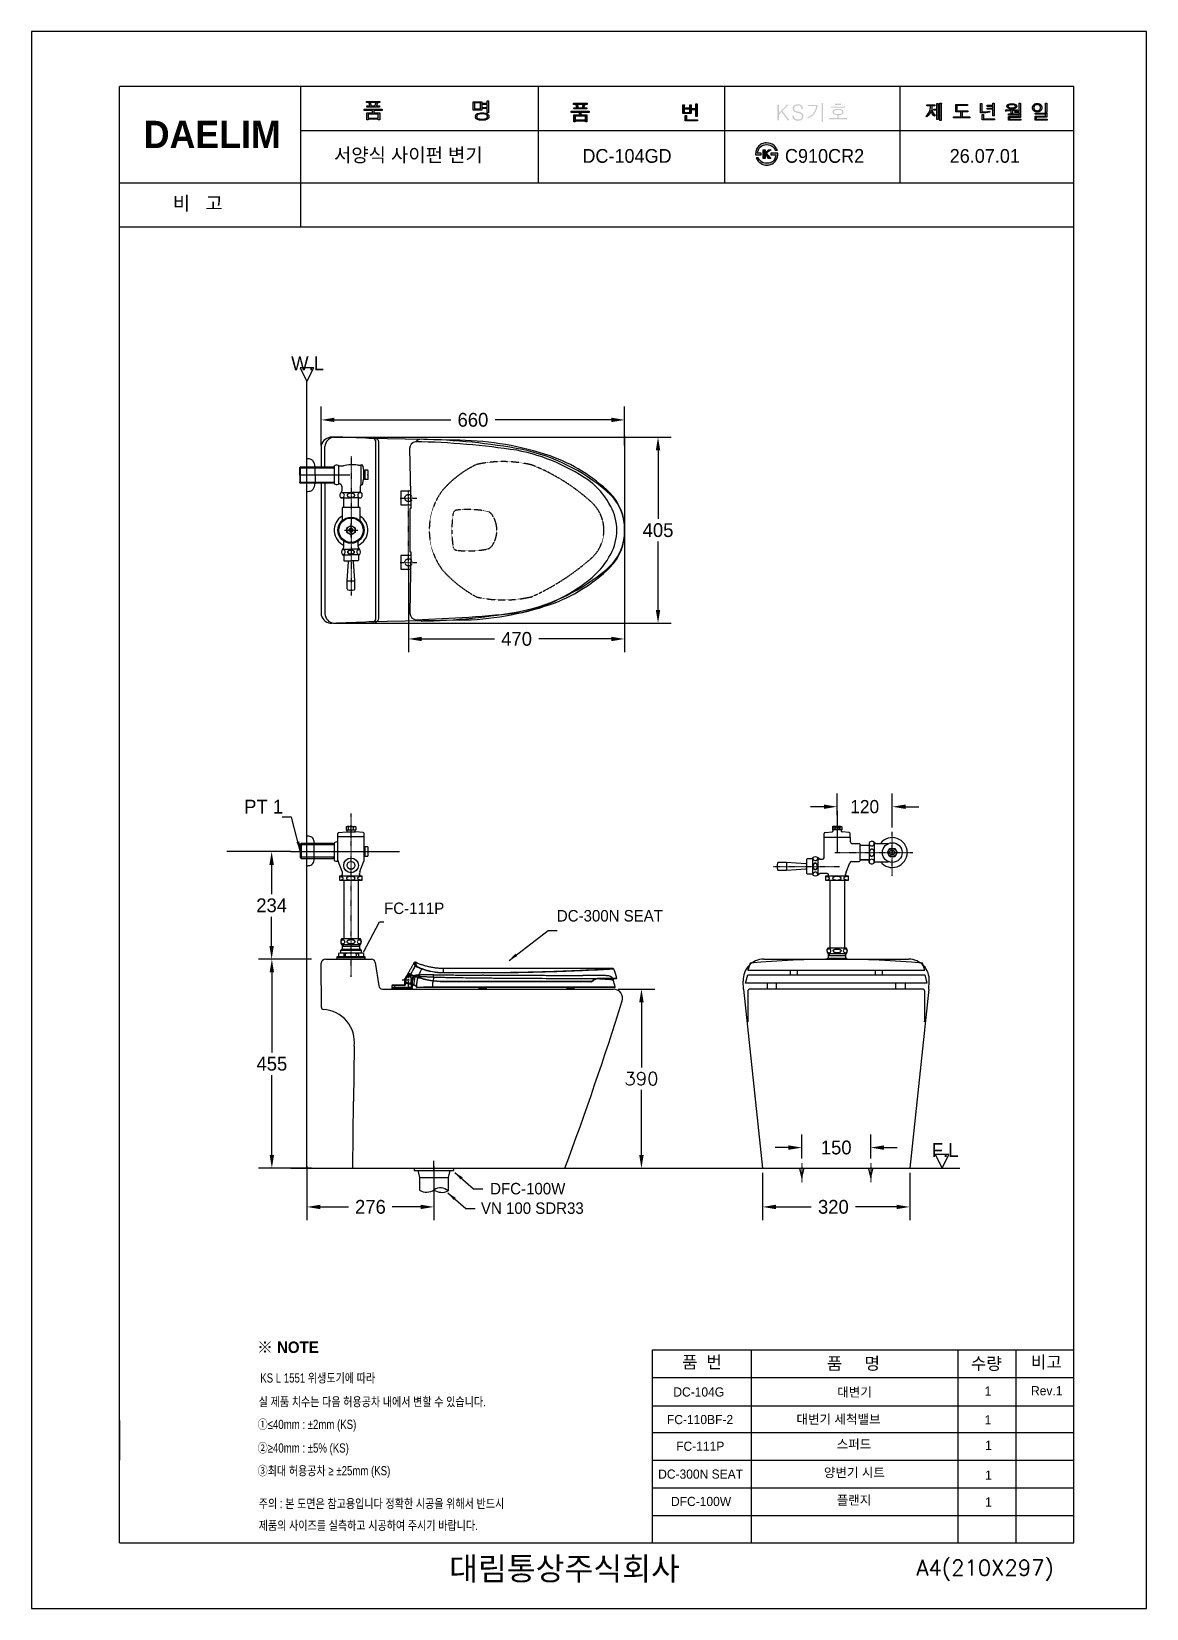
# Model space of a CAD drawing. Extents: x 66176 to 68602, y 58088 to 61519.
import ezdxf
from ezdxf.lldxf.tags import DXFTag

# ---------------------------------------------------------------- set-up
doc = ezdxf.new("R2010")
doc.units = 0
doc.header["$MEASUREMENT"] = 0
for name, pattern in [('BORDER', [18, 5, -2, 5, -2, 2, -2]), ('DASHDOT', [1, 0.5, -0.25, 0, -0.25]), ('DASHED', [0.75, 0.5, -0.25])]:
    doc.linetypes.add(name, pattern=pattern)
doc.layers.get('0').update_dxf_attribs({"linetype": 'CONTINUOUS'})
doc.layers.get('Defpoints').update_dxf_attribs({"linetype": 'CONTINUOUS'})
for name, color, linetype in [('001', 7, 'CONTINUOUS'), ('002', 7, 'CONTINUOUS'), ('1', 2, 'CONTINUOUS'), ('2', 2, 'CONTINUOUS'), ('BU', 7, 'CONTINUOUS'), ('CENTER', 1, 'CONTINUOUS'), ('D', 2, 'CONTINUOUS'), ('Dim', 4, 'CONTINUOUS'), ('DIM2', 7, 'CONTINUOUS'), ('LINE', 7, 'CONTINUOUS'), ('LINE @ 1 VP1', 7, 'CONTINUOUS'), ('LINE @ 1 VPModel', 7, 'CONTINUOUS'), ('MAIN', 7, 'CONTINUOUS'), ('POINT', 3, 'CONTINUOUS'), ('YA', 7, 'CONTINUOUS')]:
    doc.layers.add(name, color=color, linetype=linetype)
doc.layers.add('AM_6', color=2, linetype='CONTINUOUS', lineweight=30)
doc.layers.add('DWG', color=7, linetype='CONTINUOUS', lineweight=25)
doc.styles.add('____', font='')
doc.styles.add('h', font='', dxfattribs={"height": 30})
doc.styles.add('MtXpl_', font='')
doc.styles.get("Standard").update_dxf_attribs({"font": 'txt.shx', "bigfont": 'ghs.shx'})
doc.styles.add('굴림', font='', dxfattribs={"height": 3.2})
doc.styles.add('스타일1', font='txt.shx', dxfattribs={"bigfont": 'ghs.shx'})
doc.styles.get('____').set_extended_font_data('굴림')
doc.styles.get('h').set_extended_font_data('Haansoft Batang')
doc.styles.get('MtXpl_').set_extended_font_data('Gulim', bold=True)
doc.styles.get('굴림').set_extended_font_data('Gulim')
tags = doc.linetypes.add('Amconstr', pattern=[9999, 9999, 0]).pattern_tags.tags
tags[6:7] = [DXFTag(74, 4), DXFTag(75, 0), DXFTag(340, '0'), DXFTag(46, 1.0), DXFTag(50, 0.0), DXFTag(44, 0.0), DXFTag(45, 0.0)]
tags[4:5] = [DXFTag(74, 4), DXFTag(75, 0), DXFTag(340, '0'), DXFTag(46, 1.0), DXFTag(50, 0.0), DXFTag(44, 0.0), DXFTag(45, 0.0)]
doc.dimstyles.new('SERIM', dxfattribs={"dimscale": 10, "dimtxt": 3, "dimasz": 2, "dimexe": 1, "dimexo": 1.5, "dimgap": 1, "dimtad": 1, "dimtoh": 1, "dimdec": 0, "dimdsep": 46, "dimtxsty": 'h', "dimcen": -0.3, "dimclrt": 2, "dimadec": 0, "dimazin": 0, "dimtfac": 1, "dimtdec": 0, "dimtmove": 1, "dimatfit": 3, "dimfxl": 0, "dimtolj": 1, "dimtzin": 0, "dimarcsym": 0})
doc.dimstyles.get("Standard").update_dxf_attribs({"dimtxt": 0.18, "dimasz": 0.18, "dimexe": 0.18, "dimexo": 0.0625, "dimgap": 0.09, "dimtad": 0, "dimtih": 1, "dimtoh": 1, "dimdec": 4, "dimzin": 0, "dimdsep": 46, "dimtxsty": 'Standard', "dimcen": 0.09, "dimadec": 0, "dimazin": 0, "dimtfac": 1, "dimtdec": 4, "dimtofl": 0, "dimtmove": 0, "dimatfit": 0, "dimfxl": 0, "dimtolj": 1, "dimtzin": 0, "dimarcsym": 0})
doc.dimstyles.new('Standard$0', dxfattribs={"dimtxt": 0.18, "dimasz": 0.18, "dimexe": 0.18, "dimexo": 0.0625, "dimgap": 0.09, "dimtad": 0, "dimtih": 1, "dimtoh": 1, "dimdec": 4, "dimzin": 0, "dimdsep": 46, "dimtxsty": 'Standard', "dimcen": 0.09, "dimadec": 0, "dimazin": 0, "dimtfac": 1, "dimtdec": 4, "dimtofl": 0, "dimtmove": 0, "dimatfit": 3, "dimfxl": 0, "dimtolj": 1, "dimtzin": 0, "dimarcsym": 0})

msp = doc.modelspace()

# ---------------------------------------------------------------- texts
at = {"color": 3, "style": '굴림', "width": 0.8}
for s, p in [('KS L 1551 위생도기에 따라', (66674, 58579.7)), ('실 제품 치수는 다음 허용공차 내에서 변할 수 있습니다.', (66670.6, 58528)), ('①≤40mm : ±2mm (KS)', (66668.3, 58478.7)), ('②≥40mm : ±5%%% (KS)', (66668.3, 58427.4)), ('③최대 허용공차 ≥ ±25mm (KS)', (66668.3, 58377.9))]:
    msp.add_text(s, height=20, dxfattribs=at).set_placement(p)
at = {"color": 1, "style": '굴림', "width": 0.8}
for s, p in [('주의 : 본 도면은 참고용입니다 정확한 시공을 위해서 반드시', (66670.6, 58306.4)), ('제품의 사이즈를 실측하고 시공하여 주시기 바랍니다.', (66670.6, 58259))]:
    msp.add_text(s, height=20, dxfattribs=at).set_placement(p)
at = {"layer": '2', "style": 'MtXpl_'}
msp.add_text('※ NOTE', height=25, dxfattribs=at).set_placement((66667.2, 58644))
at = {"layer": 'AM_6', "color": 0, "style": 'h'}
for s, insert, char_height, attachment_point in [('PT 1', (66723.6, 59832.5), 30, 6), ('{\\fGulim|b0|i0|c129|p50;FC-111P}', (66943.4, 59611.2), 25, 4), ('{\\fGulim|b0|i0|c129|p50;DC-300N SEAT}', (67319.2, 59594.9), 25, 4), ('{\\fGulim|b0|i0|c129|p50;DFC-100W }', (67174.1, 59001.3), 25, 4), ('{\\f@Gulim|b0|i0|c129|p50;VN 100 SDR33}', (67154.1, 58958.9), 25, 4)]:
    msp.add_mtext(s, dxfattribs=dict(at, insert=insert, char_height=char_height, attachment_point=attachment_point))
at = {"layer": 'Dim', "color": 0, "attachment_point": 1}
for s, insert, char_height, width, style in [('{\\fGulim|b0|i0|c129|p50;서양식} {\\fGulim|b0|i0|c129|p50;사이펀} {\\fGulim|b0|i0|c129|p50;변기}', (66834.3, 61264.8), 30, 440.819, 'h'), ('{\\fGulim|b0|i0|c129|p50;DC-104GD}', (67374.8, 61263), 30, 440.819, 'h'), ('{\\fGulim|b0|i0|c129|p50;C910CR2}', (67815.4, 61263), 30, 440.819, 'h'), ('{\\fGulim|b0|i0|c129|p50;26.07.01}', (68173.8, 61263), 30, 440.819, 'h'), ('{\\fGulim|b0|i0|c129|p50;DC-104G}', (67572.6, 58569.2), 20, 132.31, '스타일1'), ('{\\fGulim|b0|i0|c129|p50; 대변기}', (67921.9, 58569), 20, 530.718, '스타일1'), ('{\\fGulim|b0|i0|c129|p50;FC-110BF-2}', (67558.7, 58509.2), 20, 132.31, '스타일1'), ('{\\fGulim|b0|i0|c129|p50;              대변기 세척밸브}', (67738.7, 58509.9), 20, 530.718, '스타일1'), ('{\\fGulim|b0|i0|c129|p50; 스퍼드}', (67920.7, 58455.7), 20, 530.718, '스타일1'), ('{\\fGulim|b0|i0|c129|p50;FC-111P}', (67578.8, 58451.2), 20, 132.31, '스타일1'), ('{\\fGulim|b0|i0|c129|p50;DC-300N SEAT}', (67539.6, 58390.5), 20, 207.964, '스타일1'), ('{\\fGulim|b0|i0|c129|p50;양변기 시트}', (67900.1, 58393.9), 20, 212, '스타일1'), ('{\\fGulim|b0|i0|c129|p50;DFC-100W}', (67567.5, 58331), 20, 132.31, '스타일1'), ('{\\fGulim|b0|i0|c129|p50; 플랜지}', (67920.7, 58333.9), 20, 530.718, '스타일1'), ('{\\fGulim|b0|i0|c129|p50;       대림통상주식회사\\P}', (66957.7, 58199.9), 50, 1090, '스타일1')]:
    msp.add_mtext(s, dxfattribs=dict(at, insert=insert, char_height=char_height, width=width, style=style))
for s, insert, char_height, style in [('{\\fGulim|b0|i0|c129|p50;비}   {\\fGulim|b0|i0|c129|p50;고}', (66483.7, 61160.2), 30, 'h'), ('{\\fGulim|b0|i0|c129|p50;품  번}', (67591.5, 58637.5), 26.746, '스타일1'), ('{\\fGulim|b0|i0|c129|p50;품     명}', (67906.4, 58634.6), 26.746, '스타일1'), ('{\\fGulim|b0|i0|c129|p50;수량}', (68219.9, 58634.3), 26.746, '스타일1'), ('{\\fGulim|b0|i0|c129|p50;비고}', (68350.5, 58637.5), 26.746, '스타일1'), ('{\\fGulim|b0|i0|c129|p50;1\\P}', (68249.9, 58571.2), 20, '스타일1'), ('{\\fGulim|b0|i0|c129|p50;Rev.1\\P}', (68350.8, 58571.9), 20, '스타일1'), ('{\\fGulim|b0|i0|c129|p50;1\\P}', (68249.9, 58508.6), 20, '스타일1'), ('{\\fGulim|b0|i0|c129|p50;1\\P}', (68250.8, 58453.2), 20, '스타일1'), ('{\\fGulim|b0|i0|c129|p50;1\\P}', (68250.9, 58388.3), 20, '스타일1'), ('{\\fGulim|b0|i0|c129|p50;1\\P}', (68250.9, 58329.8), 20, '스타일1')]:
    msp.add_mtext(s, dxfattribs=dict(at, insert=insert, char_height=char_height, style=style))
at = {"layer": 'DIM2', "color": 0, "char_height": 30, "attachment_point": 7, "line_spacing_factor": 0.963855, "style": 'h'}
for s, insert, width in [('W.L', (66741.2, 60781.7), 123.711), ('F.L', (68135, 59070.5), 105.541)]:
    msp.add_mtext(s, dxfattribs=dict(at, insert=insert, width=width))
at = {"layer": 'YA', "color": 7}
msp.add_text('A4(210X297)', height=33.819, dxfattribs=at).set_placement((68101.7, 58159.9))
at = {"layer": 'YA', "color": 7, "insert": (66420.5, 61324.5), "char_height": 59.437, "width": 290.871, "attachment_point": 1, "style": 'h'}
msp.add_mtext('{\\fHYGraphic-Medium|b1|i0|c129|p18;DAELIM}', dxfattribs=at)

# ---------------------------------------------------------------- blocks, each defined once
blk = doc.blocks.new('*D3')
at = {"layer": 'Defpoints', "color": 0}
for p in [(66823.1, 60636.3), (66823.5, 60231.4), (67539.3, 60231.4)]:
    blk.add_point(p, dxfattribs=at)
at = {"layer": 'Dim', "color": 0, "lineweight": -2}
for p, q in [((66833.1, 60636.3), (67568.1, 60636.3)), ((67539.3, 60607.5), (67539.3, 60458.4)), ((67539.3, 60260.2), (67539.3, 60409.2)), ((66833.5, 60231.4), (67568.1, 60231.4))]:
    blk.add_line(p, q, dxfattribs=at)
at = {"layer": 'Dim', "color": 0}
for points in [[(67534.5, 60607.5), (67544.1, 60607.5), (67539.3, 60636.3)], [(67534.5, 60260.2), (67544.1, 60260.2), (67539.3, 60231.4)]]:
    blk.add_solid(points, dxfattribs=at)
at = {"layer": 'Dim', "color": 0, "insert": (67539.3, 60433.8), "char_height": 30, "attachment_point": 5, "style": 'h'}
blk.add_mtext('\\A1;405', dxfattribs=at)
blk = doc.blocks.new('*D4')
at = {"layer": 'Defpoints', "color": 0}
for p in [(66775.5, 59060.2), (67051.7, 59060.2), (66775.5, 58961.7)]:
    blk.add_point(p, dxfattribs=at)
at = {"layer": 'Dim', "color": 0, "lineweight": -2}
for p, q in [((66775.5, 59050.2), (66775.5, 58932.9)), ((67051.7, 59050.2), (67051.7, 58932.9)), ((66804.3, 58961.7), (66866.1, 58961.7)), ((67022.9, 58961.7), (66961, 58961.7))]:
    blk.add_line(p, q, dxfattribs=at)
at = {"layer": 'Dim', "color": 0}
for points in [[(66804.3, 58966.5), (66804.3, 58956.9), (66775.5, 58961.7)], [(67022.9, 58966.5), (67022.9, 58956.9), (67051.7, 58961.7)]]:
    blk.add_solid(points, dxfattribs=at)
at = {"layer": 'Dim', "color": 0, "insert": (66913.6, 58961.7), "char_height": 30, "attachment_point": 5, "style": 'h'}
blk.add_mtext('\\A1;276', dxfattribs=at)
blk = doc.blocks.new('*D5')
at = {"layer": 'Defpoints', "color": 0}
for p in [(67466.6, 60379.7), (66996.6, 60363.8), (67466.6, 60197.2)]:
    blk.add_point(p, dxfattribs=at)
at = {"layer": 'Dim', "color": 0, "lineweight": -2}
for p, q in [((66996.6, 60353.8), (66996.6, 60168.4)), ((67466.6, 60369.7), (67466.6, 60168.4)), ((67025.4, 60197.2), (67183.4, 60197.2)), ((67437.8, 60197.2), (67279.8, 60197.2))]:
    blk.add_line(p, q, dxfattribs=at)
at = {"layer": 'Dim', "color": 0}
for points in [[(67025.4, 60202), (67025.4, 60192.4), (66996.6, 60197.2)], [(67437.8, 60202), (67437.8, 60192.4), (67466.6, 60197.2)]]:
    blk.add_solid(points, dxfattribs=at)
at = {"layer": 'Dim', "color": 0, "insert": (67231.6, 60197.2), "char_height": 30, "attachment_point": 5, "style": 'h'}
blk.add_mtext('\\A1;470', dxfattribs=at)
blk = doc.blocks.new('*D6')
at = {"layer": 'Defpoints', "color": 0}
for p in [(67766.9, 59045.8), (68086.9, 59045.8), (68086.9, 58961.7)]:
    blk.add_point(p, dxfattribs=at)
at = {"layer": 'Dim', "color": 0, "lineweight": -2}
for p, q in [((67766.9, 59035.8), (67766.9, 58932.9)), ((68086.9, 59035.8), (68086.9, 58932.9)), ((67795.7, 58961.7), (67872.6, 58961.7)), ((68058.1, 58961.7), (67968.9, 58961.7))]:
    blk.add_line(p, q, dxfattribs=at)
at = {"layer": 'Dim', "color": 0}
for points in [[(67795.7, 58966.5), (67795.7, 58956.9), (67766.9, 58961.7)], [(68058.1, 58966.5), (68058.1, 58956.9), (68086.9, 58961.7)]]:
    blk.add_solid(points, dxfattribs=at)
at = {"layer": 'Dim', "color": 0, "insert": (67920.7, 58961.7), "char_height": 30, "attachment_point": 5, "style": 'h'}
blk.add_mtext('\\A1;320', dxfattribs=at)
blk = doc.blocks.new('*D7')
at = {"layer": 'Defpoints', "color": 0}
for p in [(68001.9, 59090.8), (67851.9, 59056.9), (68001.9, 59056.9)]:
    blk.add_point(p, dxfattribs=at)
at = {"layer": 'Dim', "color": 0, "lineweight": -2}
for p, q in [((67851.9, 59066.9), (67851.9, 59119.6)), ((68001.9, 59066.9), (68001.9, 59119.6)), ((67823.1, 59090.8), (67794.3, 59090.8)), ((68030.7, 59090.8), (68059.5, 59090.8))]:
    blk.add_line(p, q, dxfattribs=at)
at = {"layer": 'Dim', "color": 0}
for points in [[(67823.1, 59095.6), (67823.1, 59086), (67851.9, 59090.8)], [(68030.7, 59095.6), (68030.7, 59086), (68001.9, 59090.8)]]:
    blk.add_solid(points, dxfattribs=at)
at = {"layer": 'Dim', "color": 0, "insert": (67926.9, 59090.8), "char_height": 30, "attachment_point": 5, "style": 'h'}
blk.add_mtext('\\A1;150', dxfattribs=at)
blk = doc.blocks.new('*D8')
at = {"layer": 'Defpoints', "color": 0}
for p in [(67466.6, 60673.8), (66806.6, 60607.8), (67466.6, 60607.8)]:
    blk.add_point(p, dxfattribs=at)
at = {"layer": 'Dim', "color": 0, "lineweight": -2}
for p, q in [((66806.6, 60617.8), (66806.6, 60702.6)), ((67466.6, 60617.8), (67466.6, 60702.6)), ((66835.4, 60673.8), (67088.4, 60673.8)), ((67437.8, 60673.8), (67184.8, 60673.8))]:
    blk.add_line(p, q, dxfattribs=at)
at = {"layer": 'Dim', "color": 0}
for points in [[(66835.4, 60678.6), (66835.4, 60669), (66806.6, 60673.8)], [(67437.8, 60678.6), (67437.8, 60669), (67466.6, 60673.8)]]:
    blk.add_solid(points, dxfattribs=at)
at = {"layer": 'Dim', "color": 0, "insert": (67136.6, 60673.8), "char_height": 30, "attachment_point": 5, "style": 'h'}
blk.add_mtext('\\A1;660', dxfattribs=at)
blk = doc.blocks.new('*D9')
at = {"layer": 'Defpoints', "color": 0}
for p in [(66717, 59734.6), (66698.7, 59500.6), (66717, 59500.6)]:
    blk.add_point(p, dxfattribs=at)
at = {"layer": 'Dim', "color": 0, "lineweight": -2}
for p, q in [((66707, 59734.6), (66669.9, 59734.6)), ((66698.7, 59705.8), (66698.7, 59642.2)), ((66698.7, 59529.4), (66698.7, 59593)), ((66707, 59500.6), (66669.9, 59500.6))]:
    blk.add_line(p, q, dxfattribs=at)
at = {"layer": 'Dim', "color": 0}
for points in [[(66693.9, 59705.8), (66703.5, 59705.8), (66698.7, 59734.6)], [(66693.9, 59529.4), (66703.5, 59529.4), (66698.7, 59500.6)]]:
    blk.add_solid(points, dxfattribs=at)
at = {"layer": 'Dim', "color": 0, "insert": (66698.7, 59617.6), "char_height": 30, "attachment_point": 5, "style": 'h'}
blk.add_mtext('\\A1;234', dxfattribs=at)
blk = doc.blocks.new('*D10')
at = {"layer": 'Defpoints', "color": 0}
for p in [(66795.6, 59500.6), (66699.2, 59045.8), (66795.6, 59045.8)]:
    blk.add_point(p, dxfattribs=at)
at = {"layer": 'Dim', "color": 0, "lineweight": -2}
for p, q in [((66785.6, 59500.6), (66670.4, 59500.6)), ((66699.2, 59471.8), (66699.2, 59297.8)), ((66699.2, 59074.6), (66699.2, 59248.6)), ((66785.6, 59045.8), (66670.4, 59045.8))]:
    blk.add_line(p, q, dxfattribs=at)
at = {"layer": 'Dim', "color": 0}
for points in [[(66694.4, 59471.8), (66704, 59471.8), (66699.2, 59500.6)], [(66694.4, 59074.6), (66704, 59074.6), (66699.2, 59045.8)]]:
    blk.add_solid(points, dxfattribs=at)
at = {"layer": 'Dim', "color": 0, "insert": (66699.2, 59273.2), "char_height": 30, "attachment_point": 5, "style": 'h'}
blk.add_mtext('\\A1;455', dxfattribs=at)
blk = doc.blocks.new('*D11')
at = {"layer": 'Defpoints', "color": 0}
for p in [(68048.9, 59832.3), (67928.9, 59804.1), (68048.9, 59777.4)]:
    blk.add_point(p, dxfattribs=at)
at = {"layer": 'Dim', "color": 0, "lineweight": -2}
for p, q in [((67928.9, 59814.1), (67928.9, 59861.1)), ((68048.9, 59787.4), (68048.9, 59861.1)), ((67900.1, 59832.3), (67871.3, 59832.3)), ((68077.7, 59832.3), (68106.5, 59832.3))]:
    blk.add_line(p, q, dxfattribs=at)
at = {"layer": 'Dim', "color": 0}
for points in [[(67900.1, 59837.1), (67900.1, 59827.5), (67928.9, 59832.3)], [(68077.7, 59837.1), (68077.7, 59827.5), (68048.9, 59832.3)]]:
    blk.add_solid(points, dxfattribs=at)
at = {"layer": 'Dim', "color": 0, "insert": (67988.9, 59832.3), "char_height": 28.8, "attachment_point": 5, "style": '____'}
blk.add_mtext('\\A1;120', dxfattribs=at)
blk = doc.blocks.new('*D12')
at = {"layer": 'Defpoints', "color": 0}
for p in [(67442.3, 59435.6), (67442.3, 59045.8), (67503.2, 59045.8)]:
    blk.add_point(p, dxfattribs=at)
at = {"layer": 'Dim', "color": 0, "lineweight": -2}
for p, q in [((67452.3, 59435.6), (67532, 59435.6)), ((67503.2, 59406.8), (67503.2, 59264.7)), ((67503.2, 59074.6), (67503.2, 59216.7)), ((67452.3, 59045.8), (67532, 59045.8))]:
    blk.add_line(p, q, dxfattribs=at)
at = {"layer": 'Dim', "color": 0}
for points in [[(67498.4, 59406.8), (67508, 59406.8), (67503.2, 59435.6)], [(67498.4, 59074.6), (67508, 59074.6), (67503.2, 59045.8)]]:
    blk.add_solid(points, dxfattribs=at)
at = {"layer": 'Dim', "color": 0, "insert": (67503.2, 59240.7), "char_height": 28.8, "attachment_point": 5}
blk.add_mtext('\\A1;390', dxfattribs=at)
blk = doc.blocks.new('*U37')
at = {"layer": 'LINE @ 1 VP1', "linetype": 'Amconstr'}
h = blk.add_hatch(color=256, dxfattribs=at)
h.dxf.hatch_style = 1
h.paths.add_polyline_path([(67362.5, 61352.7), (67356, 61352.7), (67356, 61350.3), (67384.3, 61350.3), (67384.3, 61352.7), (67377.7, 61352.7), (67378.9, 61357.1), (67379, 61357.5), (67379.6, 61358.2), (67379.6, 61358.3), (67379.7, 61358.3), (67379.7, 61358.4), (67379.7, 61358.4), (67379.7, 61358.4), (67379.7, 61358.4), (67379.7, 61358.5), (67379.7, 61358.5), (67379.7, 61358.5), (67379.7, 61358.5), (67379.6, 61358.5), (67379.6, 61358.6), (67379.4, 61358.6), (67378.7, 61358.8), (67376.2, 61359.2), (67374.7, 61352.7), (67365.6, 61352.7), (67364.3, 61357.6), (67364.5, 61358.1), (67364.7, 61358.4), (67364.7, 61358.5), (67364.7, 61358.6), (67364.7, 61358.6), (67364.7, 61358.6), (67364.7, 61358.7), (67364.7, 61358.7), (67364.7, 61358.7), (67364.7, 61358.7), (67364.7, 61358.8), (67364.7, 61358.8), (67364.6, 61358.8), (67364.6, 61358.8), (67364.5, 61358.8), (67364.2, 61358.9), (67363.3, 61358.9), (67361.2, 61358.9)])
h.paths.add_polyline_path([(67350.6, 61345.3), (67350.6, 61342.8), (67368.6, 61342.8), (67368.6, 61337.3), (67356, 61337.3), (67356, 61322.5), (67359.2, 61322.5), (67359.2, 61323.8), (67381.2, 61323.8), (67381.2, 61322.5), (67384.3, 61322.5), (67384.3, 61337.3), (67371.7, 61337.3), (67371.7, 61342.8), (67389.7, 61342.8), (67389.7, 61345.3)])
h.paths.add_polyline_path([(67381.2, 61334.7), (67381.2, 61326.4), (67359.2, 61326.4), (67359.2, 61334.7)], flags=16)
at = {"layer": 'LINE @ 1 VPModel', "linetype": 'Amconstr'}
h = blk.add_hatch(color=256, dxfattribs=at)
h.dxf.hatch_style = 1
h.paths.add_polyline_path([(67362.5, 61352.7), (67356, 61352.7), (67356, 61350.3), (67384.3, 61350.3), (67384.3, 61352.7), (67377.7, 61352.7), (67378.9, 61357.1), (67379, 61357.5), (67379.6, 61358.2), (67379.6, 61358.3), (67379.7, 61358.3), (67379.7, 61358.4), (67379.7, 61358.4), (67379.7, 61358.4), (67379.7, 61358.4), (67379.7, 61358.5), (67379.7, 61358.5), (67379.7, 61358.5), (67379.7, 61358.5), (67379.6, 61358.5), (67379.6, 61358.6), (67379.4, 61358.6), (67378.7, 61358.8), (67376.2, 61359.2), (67374.7, 61352.7), (67365.6, 61352.7), (67364.3, 61357.6), (67364.5, 61358.1), (67364.7, 61358.4), (67364.7, 61358.5), (67364.7, 61358.6), (67364.7, 61358.6), (67364.7, 61358.6), (67364.7, 61358.7), (67364.7, 61358.7), (67364.7, 61358.7), (67364.7, 61358.7), (67364.7, 61358.8), (67364.7, 61358.8), (67364.6, 61358.8), (67364.6, 61358.8), (67364.5, 61358.8), (67364.2, 61358.9), (67363.3, 61358.9), (67361.2, 61358.9)])
h.paths.add_polyline_path([(67350.6, 61345.3), (67350.6, 61342.8), (67368.6, 61342.8), (67368.6, 61337.3), (67356, 61337.3), (67356, 61322.5), (67359.2, 61322.5), (67359.2, 61323.8), (67381.2, 61323.8), (67381.2, 61322.5), (67384.3, 61322.5), (67384.3, 61337.3), (67371.7, 61337.3), (67371.7, 61342.8), (67389.7, 61342.8), (67389.7, 61345.3)])
h.paths.add_polyline_path([(67381.2, 61334.7), (67381.2, 61326.4), (67359.2, 61326.4), (67359.2, 61334.7)], flags=16)
blk = doc.blocks.new('*U38')
at = {"layer": 'LINE @ 1 VP1', "linetype": 'Amconstr'}
h = blk.add_hatch(color=256, dxfattribs=at)
h.dxf.hatch_style = 1
h.paths.add_polyline_path([(67385, 61362.5), (67355.4, 61362.5), (67355.4, 61360.1), (67385, 61360.1)])
at = {"layer": 'LINE @ 1 VPModel', "linetype": 'Amconstr'}
h = blk.add_hatch(color=256, dxfattribs=at)
h.dxf.hatch_style = 1
h.paths.add_polyline_path([(67385, 61362.5), (67355.4, 61362.5), (67355.4, 61360.1), (67385, 61360.1)])
blk = doc.blocks.new('*U39')
at = {"layer": 'LINE @ 1 VP1', "linetype": 'Amconstr'}
h = blk.add_hatch(color=256, dxfattribs=at)
h.dxf.hatch_style = 1
h.paths.add_polyline_path([(67611.2, 61357.4), (67611.2, 61357.8), (67611.4, 61358.2), (67611.4, 61358.3), (67611.5, 61358.4), (67611.5, 61358.5), (67611.5, 61358.6), (67611.5, 61358.6), (67611.5, 61358.6), (67611.5, 61358.6), (67611.5, 61358.7), (67611.5, 61358.7), (67611.4, 61358.7), (67611.4, 61358.7), (67611.4, 61358.8), (67611.3, 61358.8), (67611.2, 61358.8), (67611, 61358.9), (67610.2, 61358.9), (67608.3, 61358.9), (67608.3, 61352.3), (67596.4, 61352.3), (67596.4, 61357.6), (67596.5, 61358), (67596.7, 61358.3), (67596.8, 61358.5), (67596.8, 61358.5), (67596.8, 61358.6), (67596.8, 61358.6), (67596.8, 61358.7), (67596.8, 61358.7), (67596.8, 61358.7), (67596.8, 61358.7), (67596.8, 61358.8), (67596.8, 61358.8), (67596.8, 61358.8), (67596.8, 61358.8), (67596.8, 61358.8), (67596.8, 61358.8), (67596.7, 61358.8), (67596.5, 61358.9), (67595.8, 61358.9), (67593.6, 61358.9), (67593.6, 61340.5), (67611.2, 61340.5), (67611.2, 61348.6), (67621.5, 61348.6), (67621.5, 61333.5), (67624.3, 61333.5), (67624.3, 61359.7), (67624.4, 61360.1), (67624.5, 61360.4), (67624.6, 61360.6), (67624.7, 61360.8), (67624.7, 61360.8), (67624.7, 61360.9), (67624.7, 61360.9), (67624.7, 61360.9), (67624.7, 61360.9), (67624.7, 61361), (67624.6, 61361), (67624.6, 61361), (67624.6, 61361.1), (67624.5, 61361.1), (67624.5, 61361.1), (67624.4, 61361.1), (67624.2, 61361.2), (67623.8, 61361.2), (67621.5, 61361.2), (67621.5, 61350.9), (67611.2, 61350.9)])
h.paths.add_polyline_path([(67608.3, 61350), (67608.3, 61342.7), (67596.4, 61342.7), (67596.4, 61350)], flags=16)
h.paths.add_polyline_path([(67601.5, 61335.9), (67601.4, 61335.7), (67601.2, 61335.4), (67601.2, 61335.1), (67601.2, 61326.8), (67625.2, 61326.8), (67625.2, 61324.5), (67598.4, 61324.5), (67598.4, 61336.3), (67600.5, 61336.3), (67601.2, 61336.3), (67601.3, 61336.2), (67601.5, 61336.2), (67601.5, 61336.1), (67601.5, 61336)])
at = {"layer": 'LINE @ 1 VPModel', "linetype": 'Amconstr'}
h = blk.add_hatch(color=256, dxfattribs=at)
h.dxf.hatch_style = 1
h.paths.add_polyline_path([(67611.2, 61357.4), (67611.2, 61357.8), (67611.4, 61358.2), (67611.4, 61358.3), (67611.5, 61358.4), (67611.5, 61358.5), (67611.5, 61358.6), (67611.5, 61358.6), (67611.5, 61358.6), (67611.5, 61358.6), (67611.5, 61358.7), (67611.5, 61358.7), (67611.4, 61358.7), (67611.4, 61358.7), (67611.4, 61358.8), (67611.3, 61358.8), (67611.2, 61358.8), (67611, 61358.9), (67610.2, 61358.9), (67608.3, 61358.9), (67608.3, 61352.3), (67596.4, 61352.3), (67596.4, 61357.6), (67596.5, 61358), (67596.7, 61358.3), (67596.8, 61358.5), (67596.8, 61358.5), (67596.8, 61358.6), (67596.8, 61358.6), (67596.8, 61358.7), (67596.8, 61358.7), (67596.8, 61358.7), (67596.8, 61358.7), (67596.8, 61358.8), (67596.8, 61358.8), (67596.8, 61358.8), (67596.8, 61358.8), (67596.8, 61358.8), (67596.8, 61358.8), (67596.7, 61358.8), (67596.5, 61358.9), (67595.8, 61358.9), (67593.6, 61358.9), (67593.6, 61340.5), (67611.2, 61340.5), (67611.2, 61348.6), (67621.5, 61348.6), (67621.5, 61333.5), (67624.3, 61333.5), (67624.3, 61359.7), (67624.4, 61360.1), (67624.5, 61360.4), (67624.6, 61360.6), (67624.7, 61360.8), (67624.7, 61360.8), (67624.7, 61360.9), (67624.7, 61360.9), (67624.7, 61360.9), (67624.7, 61360.9), (67624.7, 61361), (67624.6, 61361), (67624.6, 61361), (67624.6, 61361.1), (67624.5, 61361.1), (67624.5, 61361.1), (67624.4, 61361.1), (67624.2, 61361.2), (67623.8, 61361.2), (67621.5, 61361.2), (67621.5, 61350.9), (67611.2, 61350.9)])
h.paths.add_polyline_path([(67608.3, 61350), (67608.3, 61342.7), (67596.4, 61342.7), (67596.4, 61350)], flags=16)
h.paths.add_polyline_path([(67601.5, 61335.9), (67601.4, 61335.7), (67601.2, 61335.4), (67601.2, 61335.1), (67601.2, 61326.8), (67625.2, 61326.8), (67625.2, 61324.5), (67598.4, 61324.5), (67598.4, 61336.3), (67600.5, 61336.3), (67601.2, 61336.3), (67601.3, 61336.2), (67601.5, 61336.2), (67601.5, 61336.1), (67601.5, 61336)])
blk = doc.blocks.new('*U40')
at = {"layer": 'LINE @ 1 VP1', "linetype": 'Amconstr'}
h = blk.add_hatch(color=256, dxfattribs=at)
h.dxf.hatch_style = 1
h.paths.add_polyline_path([(67810.1, 61345.4), (67823.8, 61359.5), (67819.8, 61359.5), (67802.3, 61341.5), (67802.3, 61359.5), (67799.2, 61359.5), (67799.2, 61325.6), (67802.3, 61325.6), (67802.3, 61337.5), (67807.9, 61343.3), (67821.6, 61325.6), (67825.4, 61325.6)])
h.paths.add_polyline_path([(67836.4, 61347.8), (67836.1, 61348.2), (67835.9, 61348.6), (67835.7, 61349.1), (67835.6, 61349.6), (67835.5, 61350.1), (67835.4, 61351.2), (67835.4, 61352), (67835.5, 61352.7), (67835.7, 61353.3), (67835.9, 61353.9), (67836.2, 61354.5), (67836.5, 61355), (67836.9, 61355.5), (67837.4, 61356), (67837.9, 61356.3), (67838.5, 61356.7), (67839.1, 61357), (67839.8, 61357.2), (67841.4, 61357.5), (67843.2, 61357.6), (67845, 61357.5), (67846.7, 61357.1), (67847.4, 61356.9), (67848.1, 61356.5), (67848.7, 61356.1), (67849.3, 61355.7), (67849.8, 61355.2), (67850.2, 61354.6), (67850.6, 61354), (67850.9, 61353.3), (67851.2, 61352.6), (67851.4, 61351.8), (67851.5, 61350.1), (67854.8, 61350.1), (67854.6, 61352.4), (67854.3, 61353.4), (67854, 61354.4), (67853.5, 61355.3), (67853, 61356.2), (67852.4, 61357), (67851.7, 61357.7), (67850.9, 61358.3), (67850, 61358.8), (67849.1, 61359.3), (67848.1, 61359.7), (67845.9, 61360.2), (67843.3, 61360.4), (67840.9, 61360.2), (67838.7, 61359.7), (67837.7, 61359.4), (67836.7, 61359), (67835.9, 61358.5), (67835.1, 61357.9), (67834.4, 61357.2), (67833.8, 61356.5), (67833.3, 61355.8), (67832.8, 61355), (67832.5, 61354.1), (67832.3, 61353.2), (67832.1, 61352.3), (67832.1, 61351.3), (67832.2, 61349.4), (67832.4, 61348.6), (67832.7, 61347.8), (67833, 61347), (67833.4, 61346.4), (67833.9, 61345.8), (67834.4, 61345.2), (67835, 61344.8), (67835.6, 61344.3), (67837.2, 61343.5), (67841.4, 61342), (67844.6, 61341.3), (67848.4, 61340.1), (67849.7, 61339.5), (67850.2, 61339.1), (67850.7, 61338.8), (67851.1, 61338.4), (67851.5, 61337.9), (67851.8, 61337.4), (67852.1, 61336.8), (67852.3, 61336.2), (67852.5, 61335.5), (67852.6, 61334), (67852.5, 61333.3), (67852.4, 61332.6), (67852.3, 61331.9), (67852, 61331.3), (67851.7, 61330.7), (67851.3, 61330.2), (67850.8, 61329.7), (67850.3, 61329.2), (67849.7, 61328.8), (67849.1, 61328.4), (67848.4, 61328.1), (67847.6, 61327.8), (67846, 61327.5), (67844.1, 61327.4), (67841.9, 61327.5), (67840, 61327.9), (67839.2, 61328.2), (67838.4, 61328.6), (67837.7, 61329.1), (67837, 61329.6), (67836.5, 61330.2), (67836, 61330.8), (67835.5, 61331.5), (67835.2, 61332.3), (67834.9, 61333.1), (67834.7, 61333.9), (67834.6, 61335.8), (67831.4, 61335.8), (67831.4, 61335.6), (67831.6, 61333.1), (67831.8, 61332), (67832.2, 61330.9), (67832.6, 61329.9), (67833.2, 61329), (67833.8, 61328.2), (67834.6, 61327.4), (67835.5, 61326.8), (67836.4, 61326.2), (67837.5, 61325.7), (67838.6, 61325.3), (67841.1, 61324.8), (67844.1, 61324.6), (67846.6, 61324.8), (67848.9, 61325.3), (67849.9, 61325.6), (67850.9, 61326.1), (67851.8, 61326.7), (67852.6, 61327.3), (67853.3, 61328), (67853.9, 61328.7), (67854.5, 61329.5), (67854.9, 61330.4), (67855.3, 61331.3), (67855.5, 61332.3), (67855.6, 61333.3), (67855.7, 61334.4), (67855.5, 61336.3), (67855.3, 61337.2), (67855.1, 61338), (67854.7, 61338.8), (67854.3, 61339.5), (67853.7, 61340.2), (67853.1, 61340.8), (67852.5, 61341.4), (67851.7, 61341.9), (67849.9, 61342.8), (67847.7, 61343.7), (67845.1, 61344.4), (67841.1, 61345.4), (67839.7, 61345.8), (67838.5, 61346.3), (67837.5, 61346.8), (67837.1, 61347.1), (67836.7, 61347.5)])
h.paths.add_polyline_path([(67885.7, 61353.3), (67886.5, 61359), (67865.8, 61359), (67865.8, 61356.4), (67883.1, 61356.4), (67882.4, 61351.9), (67881.1, 61347.9), (67879.2, 61344.1), (67876.6, 61340.6), (67873.9, 61337.8), (67870.7, 61335.4), (67867.2, 61333.4), (67863.2, 61331.8), (67865.4, 61329.2), (67869.7, 61331.3), (67873.5, 61333.8), (67876.8, 61336.6), (67879.6, 61339.6), (67882.2, 61343.6), (67884.2, 61348.2)])
h.paths.add_polyline_path([(67898.1, 61361.5), (67898.2, 61362), (67898.4, 61362.4), (67898.5, 61362.6), (67898.6, 61362.7), (67898.6, 61362.8), (67898.6, 61362.9), (67898.6, 61362.9), (67898.6, 61362.9), (67898.6, 61362.9), (67898.6, 61363), (67898.6, 61363), (67898.6, 61363), (67898.6, 61363), (67898.5, 61363), (67898.5, 61363), (67898.5, 61363), (67898.4, 61363.1), (67898.1, 61363.1), (67897.1, 61363.2), (67895, 61363.2), (67895, 61321.8), (67898.1, 61321.8)])
h.paths.add_polyline_path([(67937.5, 61361.4), (67924.1, 61361.4), (67924.1, 61359), (67937.5, 61359)])
h.paths.add_polyline_path([(67946.5, 61355.5), (67915.2, 61355.5), (67915.2, 61353), (67946.5, 61353)])
h.paths.add_polyline_path([(67939.8, 61348.4), (67939, 61348.9), (67938.1, 61349.3), (67936, 61349.9), (67933.6, 61350.3), (67930.9, 61350.4), (67928.1, 61350.3), (67925.7, 61349.9), (67923.6, 61349.3), (67922.7, 61348.9), (67921.8, 61348.4), (67921.2, 61347.9), (67920.6, 61347.4), (67920.1, 61346.8), (67919.7, 61346.2), (67919.4, 61345.6), (67919.2, 61344.9), (67919.1, 61344.2), (67919, 61343.4), (67919.1, 61342.8), (67919.2, 61342.1), (67919.4, 61341.5), (67919.6, 61340.9), (67920, 61340.3), (67920.4, 61339.8), (67920.9, 61339.3), (67921.5, 61338.9), (67922.2, 61338.4), (67923, 61338), (67924.8, 61337.3), (67926.9, 61336.9), (67929.3, 61336.6), (67929.3, 61330.2), (67911.3, 61330.2), (67911.3, 61327.7), (67950.3, 61327.7), (67950.3, 61330.2), (67932.4, 61330.2), (67932.4, 61336.6), (67934.8, 61336.9), (67936.9, 61337.3), (67938.7, 61338), (67939.5, 61338.4), (67940.2, 61338.9), (67940.8, 61339.3), (67941.3, 61339.8), (67941.7, 61340.3), (67942.1, 61340.9), (67942.3, 61341.5), (67942.5, 61342.1), (67942.6, 61342.8), (67942.7, 61343.4), (67942.6, 61344.2), (67942.5, 61344.9), (67942.3, 61345.6), (67942, 61346.2), (67941.6, 61346.8), (67941.1, 61347.4), (67940.5, 61347.9)])
h.paths.add_polyline_path([(67926.9, 61347.7), (67928.7, 61348), (67930.9, 61348), (67932.9, 61348), (67934.8, 61347.7), (67936.3, 61347.4), (67937, 61347.1), (67937.5, 61346.8), (67938.1, 61346.5), (67938.5, 61346.2), (67938.9, 61345.8), (67939.2, 61345.4), (67939.4, 61345), (67939.6, 61344.5), (67939.7, 61344), (67939.7, 61343.5), (67939.7, 61342.9), (67939.6, 61342.5), (67939.4, 61342), (67939.2, 61341.6), (67938.9, 61341.2), (67938.5, 61340.8), (67938.1, 61340.5), (67937.5, 61340.1), (67936.9, 61339.8), (67936.3, 61339.6), (67934.7, 61339.2), (67932.9, 61339), (67930.9, 61338.9), (67928.7, 61339), (67926.9, 61339.2), (67925.3, 61339.6), (67924.7, 61339.8), (67924.1, 61340.1), (67923.6, 61340.5), (67923.2, 61340.8), (67922.8, 61341.2), (67922.5, 61341.6), (67922.3, 61342), (67922.1, 61342.5), (67922, 61342.9), (67922, 61343.5), (67922, 61344), (67922.1, 61344.5), (67922.3, 61345), (67922.5, 61345.4), (67922.8, 61345.8), (67923.2, 61346.2), (67923.6, 61346.5), (67924.1, 61346.8), (67924.7, 61347.1), (67925.3, 61347.4)], flags=16)
h.paths.add_polyline_path([(68141.5, 61359.1), (68124.3, 61359.1), (68124.3, 61356.7), (68132.1, 61356.7), (68131.9, 61353.2), (68131.4, 61349.8), (68130.5, 61346.6), (68129.3, 61343.6), (68127.9, 61341), (68126.2, 61338.8), (68124.4, 61337), (68122.4, 61335.5), (68124.3, 61333.3), (68127.2, 61336.2), (68129.7, 61339.4), (68131.7, 61343), (68133.1, 61346.7), (68133.4, 61345.1), (68134, 61343.4), (68134.8, 61341.7), (68135.9, 61339.9), (68138.2, 61337), (68140.9, 61334.4), (68142.9, 61336.5), (68141, 61338), (68139.2, 61339.7), (68137.7, 61341.8), (68136.5, 61344.2), (68135.4, 61347.1), (68134.8, 61350.2), (68134.6, 61353.4), (68134.9, 61356.7), (68141.5, 61356.7)])
h.paths.add_polyline_path([(68148.4, 61360.8), (68148.4, 61361.2), (68148.6, 61361.5), (68148.7, 61361.7), (68148.7, 61361.9), (68148.7, 61361.9), (68148.7, 61361.9), (68148.7, 61362), (68148.7, 61362), (68148.7, 61362), (68148.7, 61362), (68148.7, 61362), (68148.7, 61362.1), (68148.6, 61362.1), (68148.6, 61362.1), (68148.3, 61362.2), (68147.5, 61362.2), (68145.5, 61362.2), (68145.5, 61349.7), (68139.1, 61349.7), (68139.1, 61347.5), (68145.5, 61347.5), (68145.5, 61327.4), (68148.4, 61327.4)])
h.paths.add_polyline_path([(68155.5, 61361.6), (68155.5, 61361.9), (68155.7, 61362.2), (68155.8, 61362.4), (68155.8, 61362.5), (68155.9, 61362.6), (68155.9, 61362.6), (68155.9, 61362.7), (68155.9, 61362.7), (68155.8, 61362.7), (68155.8, 61362.7), (68155.8, 61362.7), (68155.8, 61362.7), (68155.8, 61362.8), (68155.8, 61362.8), (68155.7, 61362.8), (68155.6, 61362.8), (68155.5, 61362.9), (68155.3, 61362.9), (68154.9, 61362.9), (68152.7, 61362.9), (68152.7, 61325.3), (68155.5, 61325.3)])
h.paths.add_polyline_path([(68212.5, 61359.9), (68186.8, 61359.9), (68186.8, 61343.8), (68198.2, 61343.8), (68198.2, 61332.9), (68181.9, 61332.9), (68181.9, 61330.6), (68217.3, 61330.6), (68217.3, 61332.9), (68201.1, 61332.9), (68201.1, 61343.8), (68213.1, 61343.8), (68213.1, 61346.1), (68189.6, 61346.1), (68189.6, 61357.5), (68212.5, 61357.5)])
h.paths.add_polyline_path([(68243.7, 61360.2), (68243.8, 61360.7), (68243.9, 61361.2), (68244, 61361.4), (68244, 61361.5), (68244, 61361.6), (68244, 61361.6), (68244, 61361.7), (68244, 61361.7), (68244, 61361.7), (68244, 61361.8), (68244, 61361.8), (68244, 61361.8), (68243.9, 61361.8), (68243.9, 61361.8), (68243.8, 61361.9), (68243.7, 61361.9), (68243.5, 61361.9), (68242.7, 61362), (68240.8, 61362), (68240.8, 61341.4), (68252.5, 61341.9), (68260.9, 61343.3), (68260.5, 61345.7), (68251.9, 61344.2), (68243.7, 61343.8)])
h.paths.add_polyline_path([(68270.2, 61361.6), (68270.2, 61362), (68270.3, 61362.3), (68270.4, 61362.4), (68270.5, 61362.6), (68270.5, 61362.6), (68270.5, 61362.6), (68270.5, 61362.7), (68270.5, 61362.7), (68270.5, 61362.7), (68270.5, 61362.7), (68270.5, 61362.7), (68270.5, 61362.7), (68270.4, 61362.8), (68270.4, 61362.8), (68270.4, 61362.8), (68270.3, 61362.8), (68270.2, 61362.9), (68269.9, 61362.9), (68269.6, 61362.9), (68267.3, 61362.9), (68267.3, 61358.1), (68255.5, 61358.1), (68255.5, 61355.8), (68267.3, 61355.8), (68267.3, 61351.8), (68255.5, 61351.8), (68255.5, 61349.4), (68267.3, 61349.4), (68267.3, 61335.2), (68270.2, 61335.2)])
h.paths.add_polyline_path([(68247, 61336.8), (68247.1, 61337.1), (68247.2, 61337.4), (68247.3, 61337.6), (68247.3, 61337.7), (68247.4, 61337.8), (68247.4, 61337.8), (68247.4, 61337.8), (68247.4, 61337.8), (68247.4, 61337.9), (68247.4, 61337.9), (68247.3, 61337.9), (68247.3, 61337.9), (68247.3, 61337.9), (68247.2, 61338), (68247.1, 61338), (68247, 61338), (68246.3, 61338.1), (68244.3, 61338.1), (68244.3, 61326.2), (68271, 61326.2), (68271, 61328.5), (68247, 61328.5)])
h.paths.add_polyline_path([(68319, 61353.8), (68319.3, 61354.3), (68319.5, 61354.9), (68319.6, 61355.4), (68319.7, 61356), (68319.6, 61356.6), (68319.5, 61357.2), (68319.3, 61357.7), (68319, 61358.2), (68318.6, 61358.7), (68318.1, 61359.1), (68317.6, 61359.6), (68317, 61360), (68315.4, 61360.7), (68313.5, 61361.2), (68311.3, 61361.6), (68308.9, 61361.7), (68306.5, 61361.6), (68304.3, 61361.2), (68302.4, 61360.7), (68300.8, 61360), (68300.2, 61359.6), (68299.6, 61359.1), (68299.2, 61358.7), (68298.8, 61358.2), (68298.5, 61357.7), (68298.3, 61357.2), (68298.2, 61356.6), (68298.2, 61356), (68298.2, 61355.4), (68298.3, 61354.9), (68298.5, 61354.3), (68298.8, 61353.8), (68299.2, 61353.4), (68299.6, 61352.9), (68300.2, 61352.5), (68300.8, 61352.1), (68301.6, 61351.7), (68302.4, 61351.3), (68304.3, 61350.8), (68306.5, 61350.5), (68308.9, 61350.4), (68311.3, 61350.5), (68313.5, 61350.8), (68315.4, 61351.3), (68316.2, 61351.7), (68317, 61352.1), (68317.6, 61352.5), (68318.1, 61352.9), (68318.6, 61353.4)])
h.paths.add_polyline_path([(68315.7, 61354), (68315.3, 61353.8), (68314.8, 61353.5), (68313.6, 61353.1), (68312.3, 61352.8), (68308.9, 61352.5), (68305.5, 61352.8), (68304.1, 61353.1), (68303, 61353.5), (68302.5, 61353.8), (68302.1, 61354), (68301.8, 61354.3), (68301.5, 61354.6), (68301.3, 61354.9), (68301.1, 61355.3), (68301.1, 61355.4), (68301, 61355.6), (68301, 61356), (68301, 61356.4), (68301.1, 61356.7), (68301.3, 61357.1), (68301.5, 61357.4), (68301.8, 61357.7), (68302.1, 61358), (68302.5, 61358.2), (68303, 61358.5), (68304.1, 61358.9), (68305.5, 61359.2), (68308.9, 61359.5), (68312.3, 61359.2), (68313.6, 61358.9), (68314.8, 61358.5), (68315.3, 61358.2), (68315.7, 61358), (68316, 61357.7), (68316.3, 61357.4), (68316.5, 61357.1), (68316.7, 61356.7), (68316.7, 61356.6), (68316.8, 61356.4), (68316.8, 61356), (68316.8, 61355.6), (68316.7, 61355.4), (68316.7, 61355.3), (68316.6, 61355.1), (68316.5, 61354.9), (68316.3, 61354.6), (68316, 61354.3)], flags=16)
h.paths.add_polyline_path([(68321.2, 61347.1), (68320.9, 61349.3), (68306, 61348.2), (68295.4, 61348.1), (68295.8, 61346), (68295.9, 61345.6), (68296, 61345.3), (68296, 61345.2), (68296, 61345.1), (68296.1, 61345.1), (68296.1, 61345.1), (68296.1, 61345.1), (68296.1, 61345.1), (68296.1, 61345.1), (68296.2, 61345), (68296.2, 61345), (68296.2, 61345), (68296.2, 61345), (68296.2, 61345.1), (68296.3, 61345.1), (68296.3, 61345.1), (68296.5, 61345.2), (68296.6, 61345.3), (68296.9, 61345.6), (68297.3, 61345.7), (68307.5, 61346.1), (68307.5, 61340.2), (68310.3, 61340.2), (68310.3, 61346.1), (68315.8, 61346.6)])
at = {"layer": 'LINE @ 1 VPModel', "linetype": 'Amconstr'}
h = blk.add_hatch(color=256, dxfattribs=at)
h.dxf.hatch_style = 1
h.paths.add_polyline_path([(67810.1, 61345.4), (67823.8, 61359.5), (67819.8, 61359.5), (67802.3, 61341.5), (67802.3, 61359.5), (67799.2, 61359.5), (67799.2, 61325.6), (67802.3, 61325.6), (67802.3, 61337.5), (67807.9, 61343.3), (67821.6, 61325.6), (67825.4, 61325.6)])
h.paths.add_polyline_path([(67836.4, 61347.8), (67836.1, 61348.2), (67835.9, 61348.6), (67835.7, 61349.1), (67835.6, 61349.6), (67835.5, 61350.1), (67835.4, 61351.2), (67835.4, 61352), (67835.5, 61352.7), (67835.7, 61353.3), (67835.9, 61353.9), (67836.2, 61354.5), (67836.5, 61355), (67836.9, 61355.5), (67837.4, 61356), (67837.9, 61356.3), (67838.5, 61356.7), (67839.1, 61357), (67839.8, 61357.2), (67841.4, 61357.5), (67843.2, 61357.6), (67845, 61357.5), (67846.7, 61357.1), (67847.4, 61356.9), (67848.1, 61356.5), (67848.7, 61356.1), (67849.3, 61355.7), (67849.8, 61355.2), (67850.2, 61354.6), (67850.6, 61354), (67850.9, 61353.3), (67851.2, 61352.6), (67851.4, 61351.8), (67851.5, 61350.1), (67854.8, 61350.1), (67854.6, 61352.4), (67854.3, 61353.4), (67854, 61354.4), (67853.5, 61355.3), (67853, 61356.2), (67852.4, 61357), (67851.7, 61357.7), (67850.9, 61358.3), (67850, 61358.8), (67849.1, 61359.3), (67848.1, 61359.7), (67845.9, 61360.2), (67843.3, 61360.4), (67840.9, 61360.2), (67838.7, 61359.7), (67837.7, 61359.4), (67836.7, 61359), (67835.9, 61358.5), (67835.1, 61357.9), (67834.4, 61357.2), (67833.8, 61356.5), (67833.3, 61355.8), (67832.8, 61355), (67832.5, 61354.1), (67832.3, 61353.2), (67832.1, 61352.3), (67832.1, 61351.3), (67832.2, 61349.4), (67832.4, 61348.6), (67832.7, 61347.8), (67833, 61347), (67833.4, 61346.4), (67833.9, 61345.8), (67834.4, 61345.2), (67835, 61344.8), (67835.6, 61344.3), (67837.2, 61343.5), (67841.4, 61342), (67844.6, 61341.3), (67848.4, 61340.1), (67849.7, 61339.5), (67850.2, 61339.1), (67850.7, 61338.8), (67851.1, 61338.4), (67851.5, 61337.9), (67851.8, 61337.4), (67852.1, 61336.8), (67852.3, 61336.2), (67852.5, 61335.5), (67852.6, 61334), (67852.5, 61333.3), (67852.4, 61332.6), (67852.3, 61331.9), (67852, 61331.3), (67851.7, 61330.7), (67851.3, 61330.2), (67850.8, 61329.7), (67850.3, 61329.2), (67849.7, 61328.8), (67849.1, 61328.4), (67848.4, 61328.1), (67847.6, 61327.8), (67846, 61327.5), (67844.1, 61327.4), (67841.9, 61327.5), (67840, 61327.9), (67839.2, 61328.2), (67838.4, 61328.6), (67837.7, 61329.1), (67837, 61329.6), (67836.5, 61330.2), (67836, 61330.8), (67835.5, 61331.5), (67835.2, 61332.3), (67834.9, 61333.1), (67834.7, 61333.9), (67834.6, 61335.8), (67831.4, 61335.8), (67831.4, 61335.6), (67831.6, 61333.1), (67831.8, 61332), (67832.2, 61330.9), (67832.6, 61329.9), (67833.2, 61329), (67833.8, 61328.2), (67834.6, 61327.4), (67835.5, 61326.8), (67836.4, 61326.2), (67837.5, 61325.7), (67838.6, 61325.3), (67841.1, 61324.8), (67844.1, 61324.6), (67846.6, 61324.8), (67848.9, 61325.3), (67849.9, 61325.6), (67850.9, 61326.1), (67851.8, 61326.7), (67852.6, 61327.3), (67853.3, 61328), (67853.9, 61328.7), (67854.5, 61329.5), (67854.9, 61330.4), (67855.3, 61331.3), (67855.5, 61332.3), (67855.6, 61333.3), (67855.7, 61334.4), (67855.5, 61336.3), (67855.3, 61337.2), (67855.1, 61338), (67854.7, 61338.8), (67854.3, 61339.5), (67853.7, 61340.2), (67853.1, 61340.8), (67852.5, 61341.4), (67851.7, 61341.9), (67849.9, 61342.8), (67847.7, 61343.7), (67845.1, 61344.4), (67841.1, 61345.4), (67839.7, 61345.8), (67838.5, 61346.3), (67837.5, 61346.8), (67837.1, 61347.1), (67836.7, 61347.5)])
h.paths.add_polyline_path([(67885.7, 61353.3), (67886.5, 61359), (67865.8, 61359), (67865.8, 61356.4), (67883.1, 61356.4), (67882.4, 61351.9), (67881.1, 61347.9), (67879.2, 61344.1), (67876.6, 61340.6), (67873.9, 61337.8), (67870.7, 61335.4), (67867.2, 61333.4), (67863.2, 61331.8), (67865.4, 61329.2), (67869.7, 61331.3), (67873.5, 61333.8), (67876.8, 61336.6), (67879.6, 61339.6), (67882.2, 61343.6), (67884.2, 61348.2)])
h.paths.add_polyline_path([(67898.1, 61361.5), (67898.2, 61362), (67898.4, 61362.4), (67898.5, 61362.6), (67898.6, 61362.7), (67898.6, 61362.8), (67898.6, 61362.9), (67898.6, 61362.9), (67898.6, 61362.9), (67898.6, 61362.9), (67898.6, 61363), (67898.6, 61363), (67898.6, 61363), (67898.6, 61363), (67898.5, 61363), (67898.5, 61363), (67898.5, 61363), (67898.4, 61363.1), (67898.1, 61363.1), (67897.1, 61363.2), (67895, 61363.2), (67895, 61321.8), (67898.1, 61321.8)])
h.paths.add_polyline_path([(67937.5, 61361.4), (67924.1, 61361.4), (67924.1, 61359), (67937.5, 61359)])
h.paths.add_polyline_path([(67946.5, 61355.5), (67915.2, 61355.5), (67915.2, 61353), (67946.5, 61353)])
h.paths.add_polyline_path([(67939.8, 61348.4), (67939, 61348.9), (67938.1, 61349.3), (67936, 61349.9), (67933.6, 61350.3), (67930.9, 61350.4), (67928.1, 61350.3), (67925.7, 61349.9), (67923.6, 61349.3), (67922.7, 61348.9), (67921.8, 61348.4), (67921.2, 61347.9), (67920.6, 61347.4), (67920.1, 61346.8), (67919.7, 61346.2), (67919.4, 61345.6), (67919.2, 61344.9), (67919.1, 61344.2), (67919, 61343.4), (67919.1, 61342.8), (67919.2, 61342.1), (67919.4, 61341.5), (67919.6, 61340.9), (67920, 61340.3), (67920.4, 61339.8), (67920.9, 61339.3), (67921.5, 61338.9), (67922.2, 61338.4), (67923, 61338), (67924.8, 61337.3), (67926.9, 61336.9), (67929.3, 61336.6), (67929.3, 61330.2), (67911.3, 61330.2), (67911.3, 61327.7), (67950.3, 61327.7), (67950.3, 61330.2), (67932.4, 61330.2), (67932.4, 61336.6), (67934.8, 61336.9), (67936.9, 61337.3), (67938.7, 61338), (67939.5, 61338.4), (67940.2, 61338.9), (67940.8, 61339.3), (67941.3, 61339.8), (67941.7, 61340.3), (67942.1, 61340.9), (67942.3, 61341.5), (67942.5, 61342.1), (67942.6, 61342.8), (67942.7, 61343.4), (67942.6, 61344.2), (67942.5, 61344.9), (67942.3, 61345.6), (67942, 61346.2), (67941.6, 61346.8), (67941.1, 61347.4), (67940.5, 61347.9)])
h.paths.add_polyline_path([(67926.9, 61347.7), (67928.7, 61348), (67930.9, 61348), (67932.9, 61348), (67934.8, 61347.7), (67936.3, 61347.4), (67937, 61347.1), (67937.5, 61346.8), (67938.1, 61346.5), (67938.5, 61346.2), (67938.9, 61345.8), (67939.2, 61345.4), (67939.4, 61345), (67939.6, 61344.5), (67939.7, 61344), (67939.7, 61343.5), (67939.7, 61342.9), (67939.6, 61342.5), (67939.4, 61342), (67939.2, 61341.6), (67938.9, 61341.2), (67938.5, 61340.8), (67938.1, 61340.5), (67937.5, 61340.1), (67936.9, 61339.8), (67936.3, 61339.6), (67934.7, 61339.2), (67932.9, 61339), (67930.9, 61338.9), (67928.7, 61339), (67926.9, 61339.2), (67925.3, 61339.6), (67924.7, 61339.8), (67924.1, 61340.1), (67923.6, 61340.5), (67923.2, 61340.8), (67922.8, 61341.2), (67922.5, 61341.6), (67922.3, 61342), (67922.1, 61342.5), (67922, 61342.9), (67922, 61343.5), (67922, 61344), (67922.1, 61344.5), (67922.3, 61345), (67922.5, 61345.4), (67922.8, 61345.8), (67923.2, 61346.2), (67923.6, 61346.5), (67924.1, 61346.8), (67924.7, 61347.1), (67925.3, 61347.4)], flags=16)
h.paths.add_polyline_path([(68141.5, 61359.1), (68124.3, 61359.1), (68124.3, 61356.7), (68132.1, 61356.7), (68131.9, 61353.2), (68131.4, 61349.8), (68130.5, 61346.6), (68129.3, 61343.6), (68127.9, 61341), (68126.2, 61338.8), (68124.4, 61337), (68122.4, 61335.5), (68124.3, 61333.3), (68127.2, 61336.2), (68129.7, 61339.4), (68131.7, 61343), (68133.1, 61346.7), (68133.4, 61345.1), (68134, 61343.4), (68134.8, 61341.7), (68135.9, 61339.9), (68138.2, 61337), (68140.9, 61334.4), (68142.9, 61336.5), (68141, 61338), (68139.2, 61339.7), (68137.7, 61341.8), (68136.5, 61344.2), (68135.4, 61347.1), (68134.8, 61350.2), (68134.6, 61353.4), (68134.9, 61356.7), (68141.5, 61356.7)])
h.paths.add_polyline_path([(68148.4, 61360.8), (68148.4, 61361.2), (68148.6, 61361.5), (68148.7, 61361.7), (68148.7, 61361.9), (68148.7, 61361.9), (68148.7, 61361.9), (68148.7, 61362), (68148.7, 61362), (68148.7, 61362), (68148.7, 61362), (68148.7, 61362), (68148.7, 61362.1), (68148.6, 61362.1), (68148.6, 61362.1), (68148.3, 61362.2), (68147.5, 61362.2), (68145.5, 61362.2), (68145.5, 61349.7), (68139.1, 61349.7), (68139.1, 61347.5), (68145.5, 61347.5), (68145.5, 61327.4), (68148.4, 61327.4)])
h.paths.add_polyline_path([(68155.5, 61361.6), (68155.5, 61361.9), (68155.7, 61362.2), (68155.8, 61362.4), (68155.8, 61362.5), (68155.9, 61362.6), (68155.9, 61362.6), (68155.9, 61362.7), (68155.9, 61362.7), (68155.8, 61362.7), (68155.8, 61362.7), (68155.8, 61362.7), (68155.8, 61362.7), (68155.8, 61362.8), (68155.8, 61362.8), (68155.7, 61362.8), (68155.6, 61362.8), (68155.5, 61362.9), (68155.3, 61362.9), (68154.9, 61362.9), (68152.7, 61362.9), (68152.7, 61325.3), (68155.5, 61325.3)])
h.paths.add_polyline_path([(68212.5, 61359.9), (68186.8, 61359.9), (68186.8, 61343.8), (68198.2, 61343.8), (68198.2, 61332.9), (68181.9, 61332.9), (68181.9, 61330.6), (68217.3, 61330.6), (68217.3, 61332.9), (68201.1, 61332.9), (68201.1, 61343.8), (68213.1, 61343.8), (68213.1, 61346.1), (68189.6, 61346.1), (68189.6, 61357.5), (68212.5, 61357.5)])
h.paths.add_polyline_path([(68243.7, 61360.2), (68243.8, 61360.7), (68243.9, 61361.2), (68244, 61361.4), (68244, 61361.5), (68244, 61361.6), (68244, 61361.6), (68244, 61361.7), (68244, 61361.7), (68244, 61361.7), (68244, 61361.8), (68244, 61361.8), (68244, 61361.8), (68243.9, 61361.8), (68243.9, 61361.8), (68243.8, 61361.9), (68243.7, 61361.9), (68243.5, 61361.9), (68242.7, 61362), (68240.8, 61362), (68240.8, 61341.4), (68252.5, 61341.9), (68260.9, 61343.3), (68260.5, 61345.7), (68251.9, 61344.2), (68243.7, 61343.8)])
h.paths.add_polyline_path([(68270.2, 61361.6), (68270.2, 61362), (68270.3, 61362.3), (68270.4, 61362.4), (68270.5, 61362.6), (68270.5, 61362.6), (68270.5, 61362.6), (68270.5, 61362.7), (68270.5, 61362.7), (68270.5, 61362.7), (68270.5, 61362.7), (68270.5, 61362.7), (68270.5, 61362.7), (68270.4, 61362.8), (68270.4, 61362.8), (68270.4, 61362.8), (68270.3, 61362.8), (68270.2, 61362.9), (68269.9, 61362.9), (68269.6, 61362.9), (68267.3, 61362.9), (68267.3, 61358.1), (68255.5, 61358.1), (68255.5, 61355.8), (68267.3, 61355.8), (68267.3, 61351.8), (68255.5, 61351.8), (68255.5, 61349.4), (68267.3, 61349.4), (68267.3, 61335.2), (68270.2, 61335.2)])
h.paths.add_polyline_path([(68247, 61336.8), (68247.1, 61337.1), (68247.2, 61337.4), (68247.3, 61337.6), (68247.3, 61337.7), (68247.4, 61337.8), (68247.4, 61337.8), (68247.4, 61337.8), (68247.4, 61337.8), (68247.4, 61337.9), (68247.4, 61337.9), (68247.3, 61337.9), (68247.3, 61337.9), (68247.3, 61337.9), (68247.2, 61338), (68247.1, 61338), (68247, 61338), (68246.3, 61338.1), (68244.3, 61338.1), (68244.3, 61326.2), (68271, 61326.2), (68271, 61328.5), (68247, 61328.5)])
h.paths.add_polyline_path([(68319, 61353.8), (68319.3, 61354.3), (68319.5, 61354.9), (68319.6, 61355.4), (68319.7, 61356), (68319.6, 61356.6), (68319.5, 61357.2), (68319.3, 61357.7), (68319, 61358.2), (68318.6, 61358.7), (68318.1, 61359.1), (68317.6, 61359.6), (68317, 61360), (68315.4, 61360.7), (68313.5, 61361.2), (68311.3, 61361.6), (68308.9, 61361.7), (68306.5, 61361.6), (68304.3, 61361.2), (68302.4, 61360.7), (68300.8, 61360), (68300.2, 61359.6), (68299.6, 61359.1), (68299.2, 61358.7), (68298.8, 61358.2), (68298.5, 61357.7), (68298.3, 61357.2), (68298.2, 61356.6), (68298.2, 61356), (68298.2, 61355.4), (68298.3, 61354.9), (68298.5, 61354.3), (68298.8, 61353.8), (68299.2, 61353.4), (68299.6, 61352.9), (68300.2, 61352.5), (68300.8, 61352.1), (68301.6, 61351.7), (68302.4, 61351.3), (68304.3, 61350.8), (68306.5, 61350.5), (68308.9, 61350.4), (68311.3, 61350.5), (68313.5, 61350.8), (68315.4, 61351.3), (68316.2, 61351.7), (68317, 61352.1), (68317.6, 61352.5), (68318.1, 61352.9), (68318.6, 61353.4)])
h.paths.add_polyline_path([(68315.7, 61354), (68315.3, 61353.8), (68314.8, 61353.5), (68313.6, 61353.1), (68312.3, 61352.8), (68308.9, 61352.5), (68305.5, 61352.8), (68304.1, 61353.1), (68303, 61353.5), (68302.5, 61353.8), (68302.1, 61354), (68301.8, 61354.3), (68301.5, 61354.6), (68301.3, 61354.9), (68301.1, 61355.3), (68301.1, 61355.4), (68301, 61355.6), (68301, 61356), (68301, 61356.4), (68301.1, 61356.7), (68301.3, 61357.1), (68301.5, 61357.4), (68301.8, 61357.7), (68302.1, 61358), (68302.5, 61358.2), (68303, 61358.5), (68304.1, 61358.9), (68305.5, 61359.2), (68308.9, 61359.5), (68312.3, 61359.2), (68313.6, 61358.9), (68314.8, 61358.5), (68315.3, 61358.2), (68315.7, 61358), (68316, 61357.7), (68316.3, 61357.4), (68316.5, 61357.1), (68316.7, 61356.7), (68316.7, 61356.6), (68316.8, 61356.4), (68316.8, 61356), (68316.8, 61355.6), (68316.7, 61355.4), (68316.7, 61355.3), (68316.6, 61355.1), (68316.5, 61354.9), (68316.3, 61354.6), (68316, 61354.3)], flags=16)
h.paths.add_polyline_path([(68321.2, 61347.1), (68320.9, 61349.3), (68306, 61348.2), (68295.4, 61348.1), (68295.8, 61346), (68295.9, 61345.6), (68296, 61345.3), (68296, 61345.2), (68296, 61345.1), (68296.1, 61345.1), (68296.1, 61345.1), (68296.1, 61345.1), (68296.1, 61345.1), (68296.1, 61345.1), (68296.2, 61345), (68296.2, 61345), (68296.2, 61345), (68296.2, 61345), (68296.2, 61345.1), (68296.3, 61345.1), (68296.3, 61345.1), (68296.5, 61345.2), (68296.6, 61345.3), (68296.9, 61345.6), (68297.3, 61345.7), (68307.5, 61346.1), (68307.5, 61340.2), (68310.3, 61340.2), (68310.3, 61346.1), (68315.8, 61346.6)])
blk = doc.blocks.new('*U41')
at = {"layer": 'LINE @ 1 VP1', "linetype": 'Amconstr'}
h = blk.add_hatch(color=256, dxfattribs=at)
h.dxf.hatch_style = 1
h.paths.add_polyline_path([(68324.7, 61344.5), (68315.6, 61344.5), (68315.6, 61342.3), (68324.7, 61342.3), (68324.7, 61340.2), (68327.5, 61340.2), (68327.5, 61361.4), (68327.5, 61361.8), (68327.7, 61362.1), (68327.8, 61362.3), (68327.8, 61362.5), (68327.8, 61362.5), (68327.8, 61362.6), (68327.8, 61362.6), (68327.8, 61362.6), (68327.8, 61362.7), (68327.8, 61362.7), (68327.8, 61362.7), (68327.8, 61362.8), (68327.7, 61362.8), (68327.7, 61362.8), (68327.7, 61362.8), (68327.6, 61362.8), (68327.3, 61362.9), (68327, 61362.9), (68324.7, 61362.9)])
h.paths.add_polyline_path([(68327.5, 61339.3), (68301.5, 61339.3), (68301.5, 61337), (68324.8, 61337), (68324.8, 61334.1), (68301.5, 61334.1), (68301.5, 61325.8), (68328.4, 61325.8), (68328.4, 61328.1), (68304.1, 61328.1), (68304.1, 61331.7), (68327.5, 61331.7)])
h.paths.add_polyline_path([(68364.2, 61343.7), (68366.5, 61343.9), (68367.5, 61344.1), (68368.5, 61344.4), (68369.4, 61344.8), (68370.3, 61345.2), (68371, 61345.8), (68371.8, 61346.4), (68372.4, 61347.1), (68372.9, 61347.7), (68373.3, 61348.5), (68373.7, 61349.3), (68373.9, 61350.1), (68374.1, 61351), (68374.3, 61352.9), (68374.1, 61354.8), (68373.9, 61355.6), (68373.7, 61356.5), (68373.3, 61357.3), (68372.9, 61358), (68372.4, 61358.7), (68371.8, 61359.3), (68371, 61360), (68370.3, 61360.5), (68369.4, 61361), (68368.5, 61361.3), (68367.5, 61361.6), (68366.5, 61361.8), (68364.2, 61362), (68361.9, 61361.8), (68360.9, 61361.6), (68359.9, 61361.3), (68359, 61361), (68358.1, 61360.5), (68357.4, 61360), (68356.6, 61359.3), (68356.1, 61358.7), (68355.6, 61358), (68355.1, 61357.3), (68354.8, 61356.5), (68354.5, 61355.6), (68354.3, 61354.8), (68354.2, 61352.9), (68354.3, 61351), (68354.5, 61350.1), (68354.8, 61349.3), (68355.1, 61348.5), (68355.6, 61347.7), (68356.1, 61347.1), (68356.6, 61346.4), (68357.4, 61345.8), (68358.1, 61345.2), (68359, 61344.8), (68359.9, 61344.4), (68360.9, 61344.1), (68361.9, 61343.9)])
h.paths.add_polyline_path([(68362.6, 61346.3), (68361.8, 61346.5), (68361.1, 61346.7), (68360.5, 61347), (68359.9, 61347.3), (68359.4, 61347.7), (68358.9, 61348.1), (68358.5, 61348.6), (68358.1, 61349.1), (68357.8, 61349.6), (68357.5, 61350.2), (68357.4, 61350.8), (68357.2, 61351.4), (68357.1, 61352.9), (68357.2, 61354.3), (68357.4, 61355), (68357.5, 61355.6), (68357.8, 61356.2), (68358.1, 61356.7), (68358.5, 61357.2), (68358.9, 61357.7), (68359.4, 61358.1), (68359.9, 61358.5), (68360.5, 61358.8), (68361.1, 61359.1), (68361.8, 61359.3), (68362.6, 61359.5), (68364.2, 61359.6), (68365.8, 61359.5), (68366.6, 61359.3), (68367.3, 61359.1), (68367.9, 61358.8), (68368.5, 61358.5), (68369.1, 61358.1), (68369.6, 61357.7), (68370, 61357.2), (68370.4, 61356.7), (68370.7, 61356.2), (68370.9, 61355.6), (68371.1, 61355), (68371.3, 61354.3), (68371.4, 61352.9), (68371.3, 61351.5), (68371.1, 61350.8), (68370.9, 61350.2), (68370.7, 61349.6), (68370.4, 61349.1), (68370, 61348.6), (68369.6, 61348.1), (68369.1, 61347.7), (68368.5, 61347.3), (68367.9, 61347), (68367.3, 61346.7), (68366.6, 61346.5), (68365.8, 61346.3), (68364.2, 61346.2)], flags=16)
h.paths.add_polyline_path([(68382, 61342.7), (68384.9, 61342.7), (68384.9, 61361.6), (68384.9, 61361.9), (68385.1, 61362.2), (68385.1, 61362.4), (68385.2, 61362.5), (68385.2, 61362.6), (68385.2, 61362.6), (68385.2, 61362.7), (68385.2, 61362.7), (68385.2, 61362.7), (68385.2, 61362.7), (68385.2, 61362.7), (68385.2, 61362.7), (68385.1, 61362.8), (68385.1, 61362.8), (68385.1, 61362.8), (68385, 61362.8), (68384.9, 61362.9), (68384.6, 61362.9), (68384.3, 61362.9), (68382, 61362.9)])
h.paths.add_polyline_path([(68382.2, 61338.5), (68382.2, 61334.8), (68359.4, 61334.8), (68359.4, 61325.8), (68385.7, 61325.8), (68385.7, 61328.1), (68362.1, 61328.1), (68362.1, 61332.5), (68384.9, 61332.5), (68384.9, 61340.8), (68359.4, 61340.8), (68359.4, 61338.5)])
at = {"layer": 'LINE @ 1 VPModel', "linetype": 'Amconstr'}
h = blk.add_hatch(color=256, dxfattribs=at)
h.dxf.hatch_style = 1
h.paths.add_polyline_path([(68324.7, 61344.5), (68315.6, 61344.5), (68315.6, 61342.3), (68324.7, 61342.3), (68324.7, 61340.2), (68327.5, 61340.2), (68327.5, 61361.4), (68327.5, 61361.8), (68327.7, 61362.1), (68327.8, 61362.3), (68327.8, 61362.5), (68327.8, 61362.5), (68327.8, 61362.6), (68327.8, 61362.6), (68327.8, 61362.6), (68327.8, 61362.7), (68327.8, 61362.7), (68327.8, 61362.7), (68327.8, 61362.8), (68327.7, 61362.8), (68327.7, 61362.8), (68327.7, 61362.8), (68327.6, 61362.8), (68327.3, 61362.9), (68327, 61362.9), (68324.7, 61362.9)])
h.paths.add_polyline_path([(68327.5, 61339.3), (68301.5, 61339.3), (68301.5, 61337), (68324.8, 61337), (68324.8, 61334.1), (68301.5, 61334.1), (68301.5, 61325.8), (68328.4, 61325.8), (68328.4, 61328.1), (68304.1, 61328.1), (68304.1, 61331.7), (68327.5, 61331.7)])
h.paths.add_polyline_path([(68364.2, 61343.7), (68366.5, 61343.9), (68367.5, 61344.1), (68368.5, 61344.4), (68369.4, 61344.8), (68370.3, 61345.2), (68371, 61345.8), (68371.8, 61346.4), (68372.4, 61347.1), (68372.9, 61347.7), (68373.3, 61348.5), (68373.7, 61349.3), (68373.9, 61350.1), (68374.1, 61351), (68374.3, 61352.9), (68374.1, 61354.8), (68373.9, 61355.6), (68373.7, 61356.5), (68373.3, 61357.3), (68372.9, 61358), (68372.4, 61358.7), (68371.8, 61359.3), (68371, 61360), (68370.3, 61360.5), (68369.4, 61361), (68368.5, 61361.3), (68367.5, 61361.6), (68366.5, 61361.8), (68364.2, 61362), (68361.9, 61361.8), (68360.9, 61361.6), (68359.9, 61361.3), (68359, 61361), (68358.1, 61360.5), (68357.4, 61360), (68356.6, 61359.3), (68356.1, 61358.7), (68355.6, 61358), (68355.1, 61357.3), (68354.8, 61356.5), (68354.5, 61355.6), (68354.3, 61354.8), (68354.2, 61352.9), (68354.3, 61351), (68354.5, 61350.1), (68354.8, 61349.3), (68355.1, 61348.5), (68355.6, 61347.7), (68356.1, 61347.1), (68356.6, 61346.4), (68357.4, 61345.8), (68358.1, 61345.2), (68359, 61344.8), (68359.9, 61344.4), (68360.9, 61344.1), (68361.9, 61343.9)])
h.paths.add_polyline_path([(68362.6, 61346.3), (68361.8, 61346.5), (68361.1, 61346.7), (68360.5, 61347), (68359.9, 61347.3), (68359.4, 61347.7), (68358.9, 61348.1), (68358.5, 61348.6), (68358.1, 61349.1), (68357.8, 61349.6), (68357.5, 61350.2), (68357.4, 61350.8), (68357.2, 61351.4), (68357.1, 61352.9), (68357.2, 61354.3), (68357.4, 61355), (68357.5, 61355.6), (68357.8, 61356.2), (68358.1, 61356.7), (68358.5, 61357.2), (68358.9, 61357.7), (68359.4, 61358.1), (68359.9, 61358.5), (68360.5, 61358.8), (68361.1, 61359.1), (68361.8, 61359.3), (68362.6, 61359.5), (68364.2, 61359.6), (68365.8, 61359.5), (68366.6, 61359.3), (68367.3, 61359.1), (68367.9, 61358.8), (68368.5, 61358.5), (68369.1, 61358.1), (68369.6, 61357.7), (68370, 61357.2), (68370.4, 61356.7), (68370.7, 61356.2), (68370.9, 61355.6), (68371.1, 61355), (68371.3, 61354.3), (68371.4, 61352.9), (68371.3, 61351.5), (68371.1, 61350.8), (68370.9, 61350.2), (68370.7, 61349.6), (68370.4, 61349.1), (68370, 61348.6), (68369.6, 61348.1), (68369.1, 61347.7), (68368.5, 61347.3), (68367.9, 61347), (68367.3, 61346.7), (68366.6, 61346.5), (68365.8, 61346.3), (68364.2, 61346.2)], flags=16)
h.paths.add_polyline_path([(68382, 61342.7), (68384.9, 61342.7), (68384.9, 61361.6), (68384.9, 61361.9), (68385.1, 61362.2), (68385.1, 61362.4), (68385.2, 61362.5), (68385.2, 61362.6), (68385.2, 61362.6), (68385.2, 61362.7), (68385.2, 61362.7), (68385.2, 61362.7), (68385.2, 61362.7), (68385.2, 61362.7), (68385.2, 61362.7), (68385.1, 61362.8), (68385.1, 61362.8), (68385.1, 61362.8), (68385, 61362.8), (68384.9, 61362.9), (68384.6, 61362.9), (68384.3, 61362.9), (68382, 61362.9)])
h.paths.add_polyline_path([(68382.2, 61338.5), (68382.2, 61334.8), (68359.4, 61334.8), (68359.4, 61325.8), (68385.7, 61325.8), (68385.7, 61328.1), (68362.1, 61328.1), (68362.1, 61332.5), (68384.9, 61332.5), (68384.9, 61340.8), (68359.4, 61340.8), (68359.4, 61338.5)])

# ---------------------------------------------------------------- dimensions: what is measured, and where the dimension line sits
at = {"layer": 'Dim', "color": 0}
for base, p1, p2, override, picture, middle in [((67466.6, 60673.8), (66806.6, 60607.8), (67466.6, 60607.8), {"dimscale": 160, "dimgap": 0.06, "dimdec": 0, "dimtxsty": 'h', "dimtdec": 0, "dimatfit": 3, "dimarcsym": 1}, '*D8', (67136.6, 60673.8)), ((68086.9, 58961.7), (67766.9, 59045.8), (68086.9, 59045.8), {"dimscale": 160, "dimgap": 0.06, "dimdec": 0, "dimtxsty": 'h', "dimatfit": 3, "dimarcsym": 1}, '*D6', (67920.7, 58961.7))]:
    dim = msp.add_linear_dim(base=base, p1=p1, p2=p2, dimstyle='Standard', override=override, dxfattribs=at)
    dim.commit()
    dim.dimension.update_dxf_attribs({"geometry": picture, "text_midpoint": middle, "dimtype": 160})
dim = msp.add_linear_dim(base=(67539.3, 60231.4), p1=(66823.1, 60636.3), p2=(66823.5, 60231.4), angle=90, dimstyle='Standard', override={"dimscale": 160, "dimgap": 0.06, "dimdec": 0, "dimtxsty": 'h', "dimatfit": 3, "dimarcsym": 1}, dxfattribs=at)
dim.commit()
dim.dimension.update_dxf_attribs({"geometry": '*D3', "text_midpoint": (67539.3, 60433.8), "dimtype": 160})
for base, p1, p2, override, picture, middle in [((67466.6, 60197.2), (66996.6, 60363.8), (67466.6, 60379.7), {"dimscale": 160, "dimgap": 0.06, "dimdec": 0, "dimtxsty": 'h', "dimatfit": 3, "dimarcsym": 1}, '*D5', (67231.6, 60197.2)), ((68048.9, 59832.3), (67928.9, 59804.1), (68048.9, 59777.4), {"dimscale": 160, "dimgap": 0.06, "dimdec": 0, "dimtxsty": '____', "dimatfit": 3, "dimarcsym": 1}, '*D11', (67988.9, 59832.3)), ((68001.9, 59090.8), (67851.9, 59056.9), (68001.9, 59056.9), {"dimscale": 160, "dimgap": 0.06, "dimdec": 0, "dimtxsty": 'h', "dimatfit": 3, "dimarcsym": 1}, '*D7', (67926.9, 59090.8)), ((66775.5, 58961.7), (67051.7, 59060.2), (66775.5, 59060.2), {"dimscale": 160, "dimgap": 0.06, "dimdec": 0, "dimtxsty": 'h', "dimatfit": 3, "dimarcsym": 1}, '*D4', (66913.6, 58961.7))]:
    dim = msp.add_linear_dim(base=base, p1=p1, p2=p2, dimstyle='Standard', override=override, dxfattribs=at)
    dim.commit()
    dim.dimension.update_dxf_attribs({"geometry": picture, "text_midpoint": middle})
for base, p1, p2, dimstyle, override, picture, middle in [((66698.7, 59500.6), (66717, 59734.6), (66717, 59500.6), 'Standard', {"dimscale": 160, "dimgap": 0.06, "dimdec": 0, "dimtxsty": 'h', "dimtdec": 0, "dimatfit": 3, "dimarcsym": 1}, '*D9', (66698.7, 59617.6)), ((66699.2, 59045.8), (66795.6, 59500.6), (66795.6, 59045.8), 'Standard', {"dimscale": 160, "dimgap": 0.06, "dimdec": 0, "dimtxsty": 'h', "dimtdec": 0, "dimatfit": 3, "dimarcsym": 1}, '*D10', (66699.2, 59273.2)), ((67503.2, 59045.8), (67442.3, 59435.6), (67442.3, 59045.8), 'Standard$0', {"dimscale": 160, "dimgap": 0.06, "dimdec": 0, "dimarcsym": 1}, '*D12', (67503.2, 59240.7))]:
    dim = msp.add_linear_dim(base=base, p1=p1, p2=p2, angle=90, dimstyle=dimstyle, override=override, dxfattribs=at)
    dim.commit()
    dim.dimension.update_dxf_attribs({"geometry": picture, "text_midpoint": middle})

# ---------------------------------------------------------------- hatches: boundary and pattern name
at = {"layer": 'LINE'}
h = msp.add_hatch(color=256, dxfattribs=at)
h.dxf.hatch_style = 1
edge = h.paths.add_edge_path()
edge.add_spline(control_points=[(67791, 61271.2), (67786.8, 61274.6), (67781.6, 61276.3), (67775.4, 61276.4)], knot_values=[4, 4, 4, 4, 5, 5, 5, 5], degree=3, periodic=0)
edge.add_spline(control_points=[(67775.4, 61276.4), (67771.5, 61276.3), (67767.9, 61275.6), (67764.7, 61274)], knot_values=[3, 3, 3, 3, 4, 4, 4, 4], degree=3, periodic=0)
edge.add_spline(control_points=[(67764.7, 61274), (67761.7, 61272.7), (67759.2, 61270.7), (67757.1, 61268.1)], knot_values=[2, 2, 2, 2, 3, 3, 3, 3], degree=3, periodic=0)
edge.add_spline(control_points=[(67757.1, 61268.1), (67755.1, 61265.8), (67753.6, 61263), (67752.7, 61259.9)], knot_values=[1, 1, 1, 1, 2, 2, 2, 2], degree=3, periodic=0)
edge.add_spline(control_points=[(67752.7, 61259.9), (67751.8, 61256.8), (67751.4, 61253.6), (67751.6, 61250.3)], knot_values=[0, 0, 0, 0, 1, 1, 1, 1], degree=3, periodic=0)
edge.add_spline(control_points=[(67751.6, 61250.3), (67751.6, 61250.3), (67751.6, 61250.3), (67751.6, 61250.3), (67751.6, 61250.3), (67763.6, 61250.3), (67763.6, 61250.3), (67763.6, 61250.3), (67763.6, 61253.9), (67763.6, 61253.9), (67763.6, 61253.9), (67755.8, 61253.9), (67755.8, 61253.9)], knot_values=[11.00004, 11.00004, 11.00004, 11.00004, 12, 12, 12, 13, 13, 13, 14, 14, 14, 14.99996, 14.99996, 14.99996, 14.99996], degree=3, periodic=0)
edge.add_spline(control_points=[(67755.8, 61253.9), (67755.8, 61253.9), (67755.8, 61253.9), (67755.8, 61253.9)], knot_values=[11, 11, 11, 11, 11.00004, 11.00004, 11.00004, 11.00004], degree=3, periodic=0)
edge.add_spline(control_points=[(67755.8, 61253.9), (67756.1, 61259.6), (67758.1, 61264.1), (67761.9, 61267.6)], knot_values=[10, 10, 10, 10, 11, 11, 11, 11], degree=3, periodic=0)
edge.add_spline(control_points=[(67761.9, 61267.6), (67765.6, 61270.9), (67770.3, 61272.6), (67775.9, 61272.6)], knot_values=[9, 9, 9, 9, 10, 10, 10, 10], degree=3, periodic=0)
edge.add_spline(control_points=[(67775.9, 61272.6), (67780.5, 61272.6), (67784.7, 61271.2), (67788.4, 61268.3)], knot_values=[8, 8, 8, 8, 9, 9, 9, 9], degree=3, periodic=0)
edge.add_spline(control_points=[(67788.4, 61268.3), (67791.3, 61265.9), (67793.3, 61263.3), (67794.2, 61260.5)], knot_values=[7, 7, 7, 7, 8, 8, 8, 8], degree=3, periodic=0)
edge.add_spline(control_points=[(67794.2, 61260.5), (67794.2, 61260.5), (67798.9, 61260.5), (67798.9, 61260.5)], knot_values=[6.00001, 6.00001, 6.00001, 6.00001, 7, 7, 7, 7], degree=3, periodic=0)
edge.add_spline(control_points=[(67798.9, 61260.5), (67797.1, 61264.9), (67794.4, 61268.5), (67791, 61271.2)], knot_values=[5, 5, 5, 5, 6, 6, 6, 6], degree=3, periodic=0)
h = msp.add_hatch(color=256, dxfattribs=at)
h.dxf.hatch_style = 1
edge = h.paths.add_edge_path()
edge.add_spline(control_points=[(67798.4, 61243.8), (67799.5, 61247), (67800.1, 61250.3), (67800, 61253.9)], knot_values=[0, 0, 0, 0, 1, 1, 1, 1], degree=3, periodic=0)
edge.add_spline(control_points=[(67800, 61253.9), (67800, 61253.9), (67800, 61253.9), (67800, 61253.9), (67800, 61253.9), (67784.6, 61253.9), (67784.6, 61253.9), (67784.6, 61253.9), (67784.6, 61250.3), (67784.6, 61250.3), (67784.6, 61250.3), (67795.8, 61250.3), (67795.8, 61250.3)], knot_values=[11.00004, 11.00004, 11.00004, 11.00004, 12, 12, 12, 13, 13, 13, 14, 14, 14, 14.99996, 14.99996, 14.99996, 14.99996], degree=3, periodic=0)
edge.add_spline(control_points=[(67795.8, 61250.3), (67795.8, 61250.3), (67795.8, 61250.3), (67795.8, 61250.3)], knot_values=[11, 11, 11, 11, 11.00004, 11.00004, 11.00004, 11.00004], degree=3, periodic=0)
edge.add_spline(control_points=[(67795.8, 61250.3), (67795.3, 61244.3), (67793, 61239.6), (67788.8, 61236.2)], knot_values=[10, 10, 10, 10, 11, 11, 11, 11], degree=3, periodic=0)
edge.add_spline(control_points=[(67788.8, 61236.2), (67785.2, 61233.3), (67781.2, 61231.9), (67776.8, 61231.9)], knot_values=[9, 9, 9, 9, 10, 10, 10, 10], degree=3, periodic=0)
edge.add_spline(control_points=[(67776.8, 61231.9), (67771.8, 61231.7), (67767.4, 61232.9), (67763.8, 61235.8)], knot_values=[8, 8, 8, 8, 9, 9, 9, 9], degree=3, periodic=0)
edge.add_spline(control_points=[(67763.8, 61235.8), (67761.4, 61237.7), (67759.2, 61240.4), (67757.4, 61243.9)], knot_values=[7, 7, 7, 7, 8, 8, 8, 8], degree=3, periodic=0)
edge.add_spline(control_points=[(67757.4, 61243.9), (67757.4, 61243.9), (67753, 61243.9), (67753, 61243.9)], knot_values=[6.00001, 6.00001, 6.00001, 6.00001, 7, 7, 7, 7], degree=3, periodic=0)
edge.add_spline(control_points=[(67753, 61243.9), (67755.1, 61238.6), (67758.3, 61234.6), (67762.6, 61231.9)], knot_values=[5, 5, 5, 5, 6, 6, 6, 6], degree=3, periodic=0)
edge.add_spline(control_points=[(67762.6, 61231.9), (67766.7, 61229.3), (67771.4, 61228), (67776.8, 61228)], knot_values=[4, 4, 4, 4, 5, 5, 5, 5], degree=3, periodic=0)
edge.add_spline(control_points=[(67776.8, 61228), (67780.1, 61228), (67783.2, 61228.7), (67786.1, 61230)], knot_values=[3, 3, 3, 3, 4, 4, 4, 4], degree=3, periodic=0)
edge.add_spline(control_points=[(67786.1, 61230), (67789, 61231.3), (67791.5, 61233.1), (67793.6, 61235.5)], knot_values=[2, 2, 2, 2, 3, 3, 3, 3], degree=3, periodic=0)
edge.add_spline(control_points=[(67793.6, 61235.5), (67795.7, 61237.9), (67797.3, 61240.6), (67798.4, 61243.8)], knot_values=[1, 1, 1, 1, 2, 2, 2, 2], degree=3, periodic=0)
h = msp.add_hatch(color=256, dxfattribs=at)
h.dxf.hatch_style = 1
h.paths.add_polyline_path([(67774.4, 61254), (67785.3, 61261.5), (67779.5, 61261.5), (67772.3, 61254.9), (67772.3, 61261.6), (67767.9, 61261.6), (67767.9, 61242.7), (67772.3, 61242.7), (67772.3, 61249.4), (67774.4, 61251.3), (67779.8, 61242.7), (67784.8, 61242.7)])
at = {"layer": 'YA'}
h = msp.add_hatch(color=256, dxfattribs=at)
h.paths.add_polyline_path([(67167.5, 61362.7), (67167.5, 61367.6), (67169.9, 61367.6), (67170.3, 61367.5), (67170.6, 61367.5), (67170.7, 61367.5), (67170.8, 61367.5), (67170.8, 61367.4), (67170.9, 61367.4), (67170.9, 61367.4), (67170.9, 61367.4), (67170.9, 61367.4), (67170.9, 61367.4), (67170.9, 61367.3), (67170.9, 61367.3), (67170.9, 61367.3), (67171, 61367.3), (67171, 61367.3), (67170.9, 61367.3), (67170.9, 61367.2), (67170.9, 61367), (67170.8, 61366.9), (67170.6, 61366.5), (67170.6, 61366.2), (67170.6, 61341.8), (67167.5, 61341.8), (67167.5, 61350.9), (67157.6, 61350.9), (67157.6, 61353.4), (67167.5, 61353.4), (67167.5, 61360.1), (67157.6, 61360.1), (67157.6, 61362.7)])
h.paths.add_polyline_path([(67147.7, 61337.9), (67147.1, 61337.5), (67146.5, 61337.1), (67146, 61336.6), (67145.6, 61336.1), (67145.3, 61335.6), (67145.1, 61335), (67144.9, 61334.3), (67144.9, 61333.6), (67144.9, 61333), (67145.1, 61332.4), (67145.3, 61331.8), (67145.6, 61331.2), (67146, 61330.8), (67146.5, 61330.3), (67147.1, 61329.9), (67147.7, 61329.5), (67149.4, 61328.9), (67151.4, 61328.5), (67156.6, 61328.1), (67161.7, 61328.5), (67163.8, 61328.9), (67165.4, 61329.5), (67166.1, 61329.9), (67166.7, 61330.3), (67167.2, 61330.8), (67167.6, 61331.2), (67167.9, 61331.8), (67168.1, 61332.4), (67168.3, 61333), (67168.3, 61333.6), (67168.3, 61334.3), (67168.1, 61335), (67167.9, 61335.6), (67167.6, 61336.1), (67167.2, 61336.6), (67166.7, 61337.1), (67166.1, 61337.5), (67165.4, 61337.9), (67163.8, 61338.5), (67161.7, 61339), (67156.6, 61339.3), (67151.4, 61339), (67149.4, 61338.5)], flags=16)
h.paths.add_polyline_path([(67167.7, 61339.5), (67168.6, 61339), (67169.3, 61338.4), (67170, 61337.7), (67170.5, 61337), (67170.9, 61336.2), (67171.2, 61335.4), (67171.3, 61334.5), (67171.4, 61333.6), (67171.3, 61332.7), (67171.2, 61331.9), (67170.9, 61331.1), (67170.5, 61330.4), (67170, 61329.7), (67169.3, 61329), (67168.6, 61328.4), (67167.7, 61327.9), (67166.7, 61327.3), (67165.6, 61326.9), (67163, 61326.1), (67160, 61325.7), (67156.6, 61325.6), (67153.2, 61325.7), (67150.2, 61326.1), (67147.6, 61326.9), (67146.4, 61327.3), (67145.4, 61327.9), (67144.6, 61328.4), (67143.8, 61329), (67143.2, 61329.7), (67142.7, 61330.4), (67142.3, 61331.1), (67142, 61331.9), (67141.9, 61332.7), (67141.8, 61333.6), (67141.9, 61334.5), (67142, 61335.4), (67142.3, 61336.2), (67142.7, 61337), (67143.2, 61337.7), (67143.8, 61338.4), (67144.6, 61339), (67145.4, 61339.5), (67146.4, 61340.1), (67147.6, 61340.6), (67150.2, 61341.3), (67153.2, 61341.7), (67156.6, 61341.9), (67160, 61341.7), (67163, 61341.3), (67165.6, 61340.6), (67166.7, 61340.1)])
h.paths.add_polyline_path([(67139.9, 61363.2), (67139.9, 61350.1), (67153, 61350.1), (67153, 61363.2)], flags=16)
h.paths.add_polyline_path([(67156.1, 61365.8), (67156.1, 61347.5), (67136.8, 61347.5), (67136.8, 61365.8)])
h.paths.add_polyline_path([(66908.6, 61338.8), (66908.6, 61330.5), (66930.7, 61330.5), (66930.7, 61338.8)], flags=16)
h.paths.add_polyline_path([(66914.1, 61362.9), (66914.1, 61362.8), (66914.1, 61362.8), (66914.1, 61362.8), (66914.1, 61362.8), (66914.2, 61362.8), (66914.2, 61362.7), (66914.2, 61362.7), (66914.1, 61362.7), (66914.1, 61362.6), (66914.1, 61362.5), (66914, 61362.4), (66913.9, 61362), (66913.8, 61361.8), (66913.8, 61361.7), (66913.8, 61361.6), (66913.8, 61361.5), (66915, 61356.8), (66924.2, 61356.8), (66925.7, 61363.3), (66928.1, 61362.9), (66928.8, 61362.7), (66929, 61362.7), (66929.1, 61362.6), (66929.1, 61362.6), (66929.1, 61362.6), (66929.1, 61362.6), (66929.1, 61362.5), (66929.1, 61362.5), (66929.1, 61362.5), (66929.1, 61362.5), (66929.1, 61362.5), (66929.1, 61362.4), (66929.1, 61362.3), (66929, 61362.3), (66928.9, 61362.1), (66928.6, 61361.8), (66928.5, 61361.6), (66928.4, 61361.5), (66928.4, 61361.3), (66928.3, 61361.2), (66927.1, 61356.8), (66933.7, 61356.8), (66933.7, 61354.4), (66905.5, 61354.4), (66905.5, 61356.8), (66912, 61356.8), (66910.6, 61363), (66912.8, 61363), (66913.7, 61363), (66913.9, 61362.9), (66914, 61362.9), (66914.1, 61362.9)])
h.paths.add_polyline_path([(66934.4, 61366.5), (66934.4, 61364.2), (66904.8, 61364.2), (66904.8, 61366.5)])
h.paths.add_polyline_path([(66939.1, 61346.9), (66921.2, 61346.9), (66921.2, 61341.4), (66933.8, 61341.4), (66933.8, 61326.6), (66930.7, 61326.6), (66930.7, 61327.9), (66908.6, 61327.9), (66908.6, 61326.6), (66905.5, 61326.6), (66905.5, 61341.4), (66918.1, 61341.4), (66918.1, 61346.9), (66900.1, 61346.9), (66900.1, 61349.4), (66939.1, 61349.4)])

# ---------------------------------------------------------------- linework, layer by layer
at = {"layer": '001', "color": 7}
for p, q in [((66806.6, 60618.8), (66806.6, 60571.6)), ((66924.9, 60633.5), (66840, 60636.3)), ((67108.1, 60629.4), (66909.8, 60633.5)), ((66806.6, 60535.8), (66806.6, 60248.8)), ((67108.1, 60238.2), (66909.8, 60234.2)), ((66924.9, 60234.2), (66840, 60231.3)), ((66816.3, 59500.6), (66897.2, 59500.6)), ((66887.8, 59500.6), (66916.1, 59500.6)), ((66924.1, 59493.5), (66931.9, 59442.7)), ((66939.9, 59435.6), (67442.3, 59435.6)), ((66986.6, 59435.6), (66998.5, 59435.6))]:
    msp.add_line(p, q, dxfattribs=at)
msp.add_lwpolyline([(67799.4, 59045.8), (68054.4, 59045.8)], dxfattribs=at)
for centre, radius, start, end in [((66830.1, 60611.8), 24.6, 90.6307, 163.2814), ((67097.2, 59981.1), 648.4, 71.3623, 89.0379), ((67184, 60255.5), 360.7, 45.9753, 70.4947), ((67356.7, 60437.4), 109.9, 358.1629, 44.8596), ((67356.7, 60430.3), 109.9, 315.1404, 1.8371), ((67184, 60612.1), 360.7, 289.5053, 314.0247), ((67097.2, 60886.5), 648.4, 270.9621, 288.6377), ((66830.1, 60255.9), 24.6, 196.7533, 269.8038), ((66816.3, 59490.6), 10, 90, 172.875), ((66916.1, 59492.6), 8, 6.3395, 90), ((66939.9, 59443.6), 8, 186.3402, 270), ((60661.1, 61538.6), 7125.7, 339.52374, 342.61711)]:
    msp.add_arc(centre, radius, start, end, dxfattribs=at)
at = {"layer": '002', "color": 7}
for p, q in [((66790.5, 60787.2), (66760.5, 60787.2)), ((66760.5, 60787.2), (66775.5, 60757.2)), ((66775.5, 60757.2), (66790.5, 60787.2)), ((66775.5, 59045.8), (66775.5, 60757.2)), ((66814.7, 60571.6), (66814.7, 60615.8)), ((66925.7, 60242.3), (66925.7, 60625.3)), ((66931.7, 60241.8), (66931.7, 60625.9)), ((66814.7, 60535.8), (66814.7, 60251.8)), ((67734.4, 59430.8), (67734.4, 59367.3)), ((68114.4, 59435.6), (67739.4, 59435.6)), ((68119.4, 59367.3), (68119.4, 59430.8)), ((68142.2, 59075.8), (68157.2, 59045.8)), ((68172.2, 59075.8), (68142.2, 59075.8)), ((68157.2, 59045.8), (68172.2, 59075.8)), ((66740.4, 59045.8), (68196.2, 59045.8))]:
    msp.add_line(p, q, dxfattribs=at)
for centre, radius, start, end in [((66836.8, 60614.3), 22.2, 97.0964, 176.1367), ((66916.6, 60624.9), 9.11, 2.8313, 74.6127), ((66923.6, 60625.4), 8.12, 3.5198, 88.2901), ((66836.8, 60253.3), 22.2, 183.8633, 262.9036), ((66916.6, 60242.8), 9.11, 285.3873, 357.1687), ((66923.6, 60242.3), 8.12, 271.7099, 356.4802), ((67739.4, 59430.6), 5, 90, 180.0007), ((68114.4, 59430.6), 5, 0, 90), ((67744.4, 59367.3), 10, 180, 196.6467), ((68109.4, 59367.3), 10, 343.3533, 360)]:
    msp.add_arc(centre, radius, start, end, dxfattribs=at)
at = {"layer": '1', "color": 1, "linetype": 'BORDER'}
for p, q in [((66982.7, 59455.7), (67010.4, 59455.7)), ((66982.7, 59455.7), (67010.4, 59455.7)), ((66982.7, 59455.7), (67010.4, 59455.7)), ((66996.5, 59441.9), (66996.5, 59469.6)), ((66996.5, 59441.9), (66996.5, 59469.6)), ((66996.5, 59441.9), (66996.5, 59469.6))]:
    msp.add_line(p, q, dxfattribs=at)
at = {"layer": '1', "color": 7}
for p, q in [((66988.4, 59456), (66989.4, 59456)), ((66988.8, 59457.4), (66993.2, 59465.1)), ((66989.7, 59456.9), (66988.8, 59457.4)), ((66988.8, 59445.5), (66988.8, 59455.7)), ((66988.8, 59455.7), (66989.8, 59455.7)), ((66994.1, 59464.6), (66989.7, 59456.9)), ((66989.8, 59455.7), (66989.8, 59445.5)), ((66994.1, 59464.6), (66993.2, 59465.1)), ((66994.1, 59448), (66994.4, 59448.9)), ((67008.4, 59443.5), (66994.1, 59448)), ((66994.4, 59448.9), (67008.7, 59444.5)), ((66995.3, 59463.7), (67009.7, 59465.9)), ((66995.3, 59463.7), (66995.5, 59462.7)), ((67009.8, 59464.9), (66995.5, 59462.7)), ((67001, 59466.8), (66998.5, 59462.5)), ((66999.8, 59466.8), (66999.9, 59467)), ((67003.3, 59453.3), (67007.2, 59464.2)), ((67004.3, 59455.7), (67003.3, 59455.7)), ((67003.3, 59439.5), (67003.3, 59455.7)), ((67004.2, 59452.9), (67003.3, 59453.3)), ((67008.1, 59463.8), (67004.2, 59452.9)), ((67004.3, 59455.7), (67004.3, 59439.5)), ((67012.3, 59465.9), (67012.2, 59464.9)), ((66960.8, 59439.5), (66960.8, 59443.5)), ((66965.8, 59443.5), (66960.8, 59443.5)), ((66960.8, 59439.5), (66965.8, 59439.5)), ((66960.8, 59437.2), (66960.8, 59438)), ((66960.8, 59438), (66965.8, 59438)), ((66960.8, 59437.2), (66965.8, 59437.2)), ((66961.3, 59438.5), (66965.8, 59438.5)), ((66961.3, 59436.7), (66965.8, 59436.7)), ((66961.8, 59444.5), (66965.8, 59444.5)), ((66965.8, 59444.5), (66965.8, 59443.5)), ((66965.8, 59444.5), (66987.8, 59444.5)), ((66987.8, 59443.5), (66965.8, 59443.5)), ((66965.8, 59443.5), (66965.8, 59439.5)), ((66965.8, 59439.5), (67003.3, 59439.5)), ((66965.8, 59438.5), (66965.8, 59439.5)), ((66965.8, 59438.5), (67003.3, 59438.5)), ((66965.8, 59438.5), (66965.8, 59438)), ((66965.8, 59437.2), (66965.8, 59438)), ((67003.3, 59438), (66965.8, 59438)), ((66965.8, 59436.7), (66965.8, 59437.2)), ((66965.8, 59437.2), (67003.3, 59437.2)), ((67003.8, 59436.7), (66965.8, 59436.7)), ((66987.8, 59444.5), (66987.8, 59443.5)), ((66988.8, 59445.5), (66989.8, 59445.5)), ((67003.3, 59439.5), (67004.3, 59439.5)), ((67003.3, 59438.5), (67003.3, 59439.5)), ((67003.3, 59438.5), (67003.3, 59438)), ((67003.3, 59438.5), (67003.8, 59438.5)), ((67003.3, 59437.2), (67003.3, 59438)), ((67004.3, 59438), (67003.3, 59438)), ((67003.3, 59436.7), (67003.3, 59437.2)), ((67003.3, 59437.2), (67004.3, 59437.2)), ((67004.3, 59438), (67004.3, 59437.2)), ((67008.4, 59443.5), (67008.7, 59444.5)), ((67048.5, 59440.2), (67048.5, 59439))]:
    msp.add_line(p, q, dxfattribs=at)
for centre, radius, start, end in [((67010.7, 59492.1), 2, 65.0085, 149.9912), ((66996.5, 59455.7), 8.1, 98.6668, 252.5482), ((66996.5, 59455.7), 8.14, 177.861, 340), ((66996.5, 59455.7), 7.75, 0, 180), ((66996.5, 59455.7), 7.1, 98.6668, 252.5482), ((66996.5, 59455.7), 7.14, 177.861, 340), ((66996.5, 59455.7), 6.75, 0, 180), ((67072.9, 59625.8), 179.4, 243.9475, 245.498), ((67441.5, 59478.3), 2, 19.483, 90.0001), ((67448.5, 59459.2), 1, 270, 15.3309), ((66961.8, 59443.5), 1, 90, 180), ((66961.8, 59439.5), 1, 180, 270), ((66961.3, 59438), 0.5, 90, 180), ((66961.3, 59437.2), 0.5, 180, 270), ((66987.8, 59445.5), 1, 270, 0), ((66987.8, 59445.5), 2, 270, 0), ((67003.3, 59439.5), 1, 270, 0), ((67003.8, 59438), 0.5, 0, 90), ((67003.8, 59437.2), 0.5, 270, 0), ((67014.5, 59440), 1, 179.4084, 270), ((67444.9, 59440), 1, 270, 12.4333)]:
    msp.add_arc(centre, radius, start, end, dxfattribs=at)
for points, degree in [([(67008.9, 59493.1), (66998.9, 59475.8), (66989, 59458.5)], 2), ([(67001.5, 59467.8), (67004.4, 59473.2), (67007.2, 59478.4), (67009.9, 59483.6)], 3), ([(67011, 59485.6), (67009.6, 59490.6), (67008.9, 59493.1), (67008.9, 59493.1)], 3), ([(67009.9, 59483.6), (67010.2, 59484.3), (67010.6, 59484.9), (67011, 59485.6)], 3), ([(67011.5, 59493.9), (67011.5, 59493.9), (67012.2, 59491.4), (67013.5, 59486.4)], 3), ([(66988.4, 59456), (66988.4, 59457), (66988.7, 59457.8), (66988.7, 59457.8)], 3), ([(66996.3, 59470.1), (66996.3, 59470.2), (66996.3, 59470.2), (66996.3, 59470.2)], 3), ([(66996.3, 59470.2), (66997.1, 59469.8), (66998.8, 59469), (67001.5, 59467.8)], 3), ([(67002, 59466.4), (66999.3, 59467.6), (66997.5, 59468.4), (66996.8, 59468.8)], 3), ([(66998.6, 59466.6), (66999, 59467.3), (66999.3, 59467.6), (66999.3, 59467.6)], 3), ([(66999.3, 59467.6), (66999.5, 59467.5), (66999.8, 59467.4), (67000.1, 59467.2)], 3), ([(67004.5, 59465.3), (67004.5, 59465.3), (67004.5, 59465.3), (67004.6, 59465.3)], 3), ([(67004.6, 59465.3), (67004.7, 59465.2), (67005, 59465.1), (67005.5, 59464.9)], 3), ([(67008.7, 59444.5), (67009, 59450.5), (67009.9, 59456.4), (67011.3, 59462.3)], 3), ([(67012.2, 59464.9), (67011.4, 59464.9), (67010.6, 59464.9), (67009.8, 59464.9)], 3), ([(67011.3, 59462.3), (67011.5, 59463.2), (67011.8, 59464.1), (67012.2, 59464.9)], 3), ([(67016.2, 59461.2), (67014.7, 59455.1), (67013.9, 59448.9), (67013.6, 59442.7)], 3), ([(67013.7, 59440), (67014.2, 59447.4), (67015.5, 59454.7), (67017.5, 59461.7)], 3), ([(67016.4, 59460.7), (67016.6, 59460.7), (67016.7, 59460.6), (67016.8, 59460.6)], 3), ([(67023.4, 59476.3), (67021.2, 59471.6), (67019, 59466.9), (67016.7, 59462.1)], 3), ([(67020.8, 59465.9), (67020.2, 59465.6), (67019.6, 59465.3)], 2), ([(67024.8, 59479.3), (67024.4, 59478.3), (67023.9, 59477.3), (67023.4, 59476.3)], 3), ([(67441.5, 59480.3), (67257.2, 59480.3), (67072.9, 59480.3)], 2), ([(67072.9, 59471.7), (67072.9, 59477.5), (67072.9, 59480.3), (67072.9, 59480.3)], 3), ([(67072.9, 59470.7), (67072.9, 59471.3), (67072.9, 59471.7), (67072.9, 59471.7)], 3), ([(67151.3, 59465.8), (67152.3, 59465.8), (67153.3, 59465.8), (67154.3, 59465.8)], 3), ([(67159.8, 59465.8), (67158.8, 59465.8), (67157.8, 59465.8), (67156.8, 59465.8)], 3), ([(67159.8, 59465.8), (67162.3, 59465.8), (67164.7, 59465.8), (67167.2, 59465.8)], 3), ([(67166.2, 59471.8), (67189.4, 59471.8), (67212.5, 59472), (67235.3, 59472.4)], 3), ([(67235.6, 59471.3), (67212.7, 59471), (67189.4, 59470.8), (67166.2, 59470.8)], 3), ([(67168.1, 59452.7), (67191.6, 59452.7), (67215.1, 59452.7), (67238.3, 59452.7)], 3), ([(67238.2, 59451.3), (67215, 59451.3), (67191.5, 59451.3), (67168.1, 59451.3)], 3), ([(67367.5, 59465.3), (67369.3, 59465.3), (67371.1, 59465.3), (67372.9, 59465.3)], 3), ([(67372.9, 59465.3), (67373.8, 59465.3), (67374.8, 59465.3), (67375.8, 59465.3)], 3), ([(67378.9, 59458), (67377.1, 59458), (67375.2, 59458), (67373.3, 59458)], 3), ([(67391.6, 59458), (67387.5, 59458), (67383.2, 59458), (67378.9, 59458)], 3), ([(67397.9, 59453.8), (67397.2, 59453.2), (67396.5, 59452.6), (67395.9, 59452)], 3), ([(67397.7, 59453.6), (67397.7, 59453.7), (67397.8, 59453.8), (67397.9, 59453.8)], 3), ([(67397.8, 59454.9), (67401.8, 59458), (67406.4, 59459.6), (67411.2, 59459.6)], 3), ([(67439.8, 59460), (67439.3, 59460.6), (67438.7, 59461.2), (67438.1, 59461.7)], 3), ([(67442.4, 59454.9), (67442.1, 59456.3), (67441.5, 59457.6), (67440.6, 59458.9)], 3), ([(67445.9, 59440.2), (67444.8, 59445.1), (67443.7, 59450), (67442.4, 59454.9)], 3), ([(67449.5, 59459.5), (67447.7, 59466.1), (67445.6, 59472.6), (67443.4, 59479)], 3), ([(67012.8, 59442.1), (67011.7, 59442.5), (67010, 59443), (67008.4, 59443.5)], 3), ([(67008.7, 59444.5), (67010.1, 59444), (67011.4, 59443.5), (67012.4, 59443.1)], 3), ([(67013.5, 59441.1), (67013.5, 59441.6), (67013.2, 59442), (67012.8, 59442.1)], 3), ([(67012.9, 59442.1), (67013.2, 59441.9), (67013.4, 59441.6)], 2), ([(67013.4, 59441.5), (67013.4, 59441.5), (67013.4, 59441.6), (67013.3, 59441.7)], 3), ([(67013.5, 59441.1), (67013.5, 59441.3), (67013.5, 59441.5), (67013.4, 59441.6)], 3), ([(67013.6, 59442.7), (67013.6, 59442.4), (67013.5, 59442.1), (67013.5, 59441.9)], 3), ([(67013.5, 59442.3), (67013.5, 59441.5), (67013.5, 59440.8), (67013.5, 59440)], 3), ([(67013.5, 59441.9), (67013.5, 59441.6), (67013.5, 59441.4), (67013.5, 59441.1)], 3), ([(67013.5, 59441.1), (67013.5, 59441.1), (67013.5, 59441.1), (67013.5, 59441.1)], 3), ([(67013.5, 59441.1), (67013.5, 59441.1), (67013.5, 59441.1), (67013.5, 59441.1)], 3), ([(67013.5, 59440), (67013.5, 59440.3), (67013.5, 59440.5), (67013.5, 59440.8)], 3), ([(67150.4, 59437.9), (67150.4, 59438.2), (67150.4, 59438.6), (67150.4, 59438.9)], 3), ([(67166.2, 59437.9), (67166.2, 59438.4), (67166.2, 59438.9)], 2), ([(67168.9, 59440.2), (67192.2, 59440.2), (67215.4, 59440.2), (67238.4, 59440.2)], 3), ([(67238.2, 59439), (67215.3, 59439), (67192.1, 59439), (67168.9, 59439)], 3), ([(67341.4, 59437.9), (67341.4, 59438.2), (67341.4, 59438.6), (67341.4, 59438.9)], 3), ([(67357.2, 59437.9), (67357.2, 59438.4), (67357.2, 59438.9)], 2)]:
    msp.add_open_spline(points, degree=degree, dxfattribs=at)
for points, weights, knots in [([(67013.5, 59486.4), (67012.9, 59486.7), (67012.2, 59486.5), (67011.4, 59486.3), (67011, 59485.6)], [0.855672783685, 0.87117093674, 1, 0.854816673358, 0.853564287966], [0.879882, 0.879882, 0.879882, 1.570796, 1.570796, 2.349419, 2.349419, 2.349419]), ([(66996.3, 59470.2), (66996.3, 59470.2), (66996.3, 59470.2), (66995.9, 59469.3), (66996.8, 59468.8)], [0.972096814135, 0.985311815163, 1, 0.707106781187, 1], [4.633616, 4.633616, 4.633616, 4.712389, 4.712389, 6.283185, 6.283185, 6.283185]), ([(66998.6, 59466.6), (66999.4, 59466.1), (66999.8, 59466.7), (66999.8, 59466.7), (66999.8, 59466.8)], [0.968519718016, 0.723798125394, 1, 0.993899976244, 0.988054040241], [4.801905, 4.801905, 4.801905, 6.283185, 6.283185, 6.3159, 6.3159, 6.3159]), ([(67001.5, 59467.8), (67001.5, 59467.8), (67001.5, 59467.7), (67001.1, 59466.8), (67002, 59466.4)], [0.960624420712, 0.978773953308, 1, 0.707106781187, 1], [4.598553, 4.598553, 4.598553, 4.712389, 4.712389, 6.283185, 6.283185, 6.283185]), ([(67016.7, 59462.1), (67016.6, 59461.9), (67016.5, 59461.8), (67016.2, 59460.8), (67016.3, 59460.8)], [0.88537900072, 0.921823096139, 1, 0.707106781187, 1], [4.293124, 4.293124, 4.293124, 4.712389, 4.712389, 6.283185, 6.283185, 6.283185]), ([(67394.4, 59451.3), (67395.1, 59451.3), (67395.1, 59452.3), (67395.1, 59452.5), (67395.1, 59452.7)], [1, 0.707106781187, 1, 0.937307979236, 0.90145365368], [0, 0, 0, 1.570796, 1.570796, 1.907016, 1.907016, 1.907016]), ([(67410.5, 59458.2), (67411.2, 59458.2), (67411.2, 59459.2), (67411.2, 59459.4), (67411.2, 59459.6)], [1, 0.707106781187, 1, 0.934519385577, 0.898317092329], [0, 0, 0, 1.570796, 1.570796, 1.921971, 1.921971, 1.921971]), ([(67013.7, 59440), (67013.7, 59440), (67013.7, 59440), (67013.7, 59439), (67014.7, 59439)], [0.97256610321, 0.985572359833, 1, 0.707106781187, 1], [1.49342, 1.49342, 1.49342, 1.570796, 1.570796, 3.141593, 3.141593, 3.141593])]:
    msp.add_rational_spline(points, weights, degree=2, knots=knots, dxfattribs=at)
for points, knots in [([(67024.8, 59479.3), (67020.7, 59480.8), (67017.1, 59482.4), (67012.4, 59484.7), (67011.2, 59485.4), (67011, 59485.6)], [0, 0, 0, 0, 0.5, 0.5, 1, 1, 1, 1]), ([(67072.9, 59480.3), (67070.3, 59480.3), (67065.1, 59480.5), (67057.3, 59481.1), (67049.5, 59482.2), (67041.6, 59483.7), (67033.8, 59485.6), (67026.1, 59488), (67018.7, 59490.7), (67013.8, 59492.8), (67011.5, 59493.9)], [0, 0, 0, 0, 0.122297, 0.245928, 0.370731, 0.496537, 0.623166, 0.750433, 0.878145, 1, 1, 1, 1]), ([(67013.5, 59486.4), (67013.6, 59486.1), (67014.6, 59485.3), (67018.6, 59483), (67021.7, 59481.5), (67025.5, 59480.1)], [0, 0, 0, 0, 0.5, 0.5, 1, 1, 1, 1]), ([(66988.4, 59456), (66988.4, 59456.4), (66988.5, 59456.7), (66988.6, 59457), (66988.7, 59457.1), (66988.7, 59457.3), (66988.8, 59457.4)], [0, 0, 0, 0, 0.695533, 0.695533, 0.695533, 1, 1, 1, 1]), ([(66989, 59458.5), (66988.9, 59458.5), (66988.9, 59458.4), (66988.8, 59458.2), (66988.7, 59458), (66988.7, 59457.9), (66988.7, 59457.9)], [0, 0, 0, 0, 0.288268, 0.680678, 0.983774, 1, 1, 1, 1]), ([(66989, 59458.5), (66989, 59458.5), (66989, 59458.5), (66989, 59458.5), (66989, 59458.5), (66988.9, 59458.3), (66988.9, 59458.3), (66988.8, 59458), (66988.8, 59457.7), (66988.8, 59457.4)], [0, 0, 0, 0, 0.000399, 0.000399, 0.298262, 0.298262, 0.528278, 0.528278, 1, 1, 1, 1]), ([(66989.7, 59456.9), (66989.6, 59456.8), (66989.6, 59456.7), (66989.5, 59456.4), (66989.4, 59456.2), (66989.4, 59456)], [0, 0, 0, 0, 0.304457, 0.304457, 1, 1, 1, 1]), ([(66993.2, 59465.1), (66994, 59466.4), (66994.8, 59467.8), (66995.8, 59469.5), (66996.1, 59470), (66996.3, 59470.1)], [0, 0, 0, 0, 0.56676, 0.56676, 1, 1, 1, 1]), ([(66996.8, 59468.8), (66996.7, 59468.8), (66996.4, 59468.4), (66995.4, 59466.8), (66994.8, 59465.7), (66994.1, 59464.6)], [0, 0, 0, 0, 0.5, 0.5, 1, 1, 1, 1]), ([(66998.5, 59462.5), (66998.4, 59463.3), (66998.3, 59464), (66998.3, 59465.5), (66998.3, 59466.1), (66998.6, 59466.6)], [0, 0, 0, 0, 0.5, 0.5, 1, 1, 1, 1]), ([(66999.8, 59466.8), (66999.7, 59466.6), (66999.6, 59466.3), (66999.3, 59465.7), (66999.2, 59465.3), (66998.9, 59464.2), (66998.7, 59463.6), (66998.6, 59462.8), (66998.5, 59462.7), (66998.5, 59462.5), (66998.5, 59462.5), (66998.5, 59462.5)], [0, 0, 0, 0, 0.173372, 0.173372, 0.471385, 0.471385, 0.89831, 0.89831, 0.996626, 0.996626, 1, 1, 1, 1]), ([(66999.8, 59466.9), (66999.9, 59466.9), (67000, 59467.1), (67000.1, 59467.2), (67000.1, 59467.3)], [0, 0, 0, 0, 0.469631, 1, 1, 1, 1]), ([(67001.5, 59467.8), (67001.9, 59467.8), (67003.4, 59467.1), (67008.7, 59465.1), (67012.5, 59463.6), (67016.7, 59462.1)], [0, 0, 0, 0, 0.5, 0.5, 1, 1, 1, 1]), ([(67016.3, 59460.8), (67012.3, 59462.1), (67008.7, 59463.6), (67003.7, 59465.6), (67002.3, 59466.3), (67002, 59466.4)], [0, 0, 0, 0, 0.5, 0.5, 1, 1, 1, 1]), ([(67009.8, 59464.9), (67009.8, 59464.9), (67009.8, 59464.9), (67009.8, 59465), (67009.8, 59465.1), (67009.8, 59465.3), (67009.8, 59465.4), (67009.8, 59465.6), (67009.8, 59465.6), (67009.8, 59465.8), (67009.8, 59465.8), (67009.7, 59465.9), (67009.7, 59465.9), (67009.7, 59465.9)], [0, 0, 0, 0, 0.009719, 0.009719, 0.142864, 0.142864, 0.357904, 0.357904, 0.572168, 0.572168, 0.786073, 0.786073, 1, 1, 1, 1]), ([(67009.7, 59465.9), (67010.4, 59465.9), (67011.1, 59465.9), (67011.9, 59465.9), (67012.1, 59465.9), (67012.3, 59465.9)], [0, 0, 0, 0, 0.793321, 0.793321, 1, 1, 1, 1]), ([(67016.2, 59461.2), (67016.1, 59461.2), (67015.6, 59461.3), (67013.8, 59461.7), (67012.6, 59462), (67011.3, 59462.3)], [0, 0, 0, 0, 0.5, 0.5, 1, 1, 1, 1]), ([(67020.4, 59465.7), (67020.2, 59465.7), (67020, 59465.6), (67019, 59465.5), (67018.3, 59465.5), (67015.9, 59465.2), (67014.1, 59465), (67012.2, 59464.9)], [0, 0, 0, 0, 0.085207, 0.085207, 0.390138, 0.390138, 1, 1, 1, 1]), ([(67020.7, 59465.7), (67020.4, 59465.7), (67020.2, 59465.7), (67019.3, 59465.7), (67018.5, 59465.7), (67016.1, 59465.8), (67014.3, 59465.8), (67012.3, 59465.9)], [0, 0, 0, 0, 0.098353, 0.098353, 0.398902, 0.398902, 1, 1, 1, 1]), ([(67012.3, 59465.9), (67014.3, 59465.8), (67016.1, 59465.8), (67018.5, 59465.7), (67019.3, 59465.7), (67020.2, 59465.7), (67020.4, 59465.7), (67020.7, 59465.7)], [0, 0, 0, 0, 0.601098, 0.601098, 0.901647, 0.901647, 1, 1, 1, 1]), ([(67019.7, 59465.3), (67019.2, 59465.1), (67018.7, 59464.8), (67017.2, 59463.6), (67016.5, 59462.5), (67016.2, 59461.2)], [0, 0, 0, 0, 0.28878, 0.28878, 1, 1, 1, 1]), ([(67016.9, 59461.5), (67016.8, 59461.4), (67016.6, 59461.2), (67016.3, 59461.1), (67016.2, 59461.2), (67016.2, 59461.2)], [0, 0, 0, 0, 0.316728, 0.650001, 1, 1, 1, 1]), ([(67072.9, 59451.3), (67063.2, 59451.3), (67053.6, 59452.1), (67034.7, 59455.3), (67025.4, 59457.6), (67016.3, 59460.8)], [0, 0, 0, 0, 0.5, 0.5, 1, 1, 1, 1]), ([(67016.7, 59462.1), (67025.7, 59459), (67034.9, 59456.7), (67053.7, 59453.5), (67063.2, 59452.7), (67072.9, 59452.7)], [0, 0, 0, 0, 0.5, 0.5, 1, 1, 1, 1]), ([(67017.5, 59461.7), (67017.5, 59461.7), (67017.4, 59461.6), (67017.2, 59461.6), (67017.1, 59461.6), (67017, 59461.5), (67016.9, 59461.5)], [0, 0, 0, 0, 0.221728, 0.500088, 0.828974, 1, 1, 1, 1]), ([(67051.1, 59461.1), (67050.1, 59461.2), (67048.1, 59461.3), (67045, 59461.5), (67041.9, 59461.6), (67038.9, 59461.8), (67035.9, 59461.9), (67033, 59462), (67030.2, 59462.1), (67027.6, 59462.1), (67025.2, 59462.2), (67023.1, 59462.2), (67021.3, 59462.1), (67019.7, 59462.1), (67018.6, 59462), (67017.8, 59461.9), (67017.6, 59461.8), (67017.5, 59461.7)], [0, 0, 0, 0, 0.058397, 0.118023, 0.178854, 0.240872, 0.304064, 0.368425, 0.43395, 0.500641, 0.568499, 0.637528, 0.707727, 0.779091, 0.851609, 0.925256, 1, 1, 1, 1]), ([(67051.2, 59466.7), (67049.2, 59466.7), (67045.3, 59466.7), (67039.7, 59466.8), (67034.6, 59466.8), (67030.2, 59466.7), (67026.6, 59466.6), (67023.8, 59466.5), (67021.9, 59466.2), (67021.1, 59466), (67020.8, 59465.9)], [0, 0, 0, 0, 0.134719, 0.265473, 0.393784, 0.518942, 0.64233, 0.763138, 0.882596, 1, 1, 1, 1]), ([(67051.2, 59466.8), (67050.4, 59466.8), (67048.6, 59466.8), (67046.1, 59466.8), (67043.6, 59466.8), (67040.3, 59466.9), (67036.5, 59466.9), (67032.4, 59466.9), (67029, 59466.9), (67026.5, 59466.9), (67024.8, 59466.8), (67024.5, 59466.8), (67024.3, 59466.7)], [0, 0, 0, 0, 0.063084, 0.125388, 0.187282, 0.249145, 0.373717, 0.498081, 0.622847, 0.748204, 0.873956, 1, 1, 1, 1]), ([(67072.9, 59470.7), (67064.6, 59470.7), (67056.3, 59471.4), (67040.3, 59474.3), (67032.5, 59476.4), (67024.8, 59479.3)], [0, 0, 0, 0, 0.5, 0.5, 1, 1, 1, 1]), ([(67025.5, 59480.1), (67033, 59477.4), (67040.7, 59475.3), (67052.6, 59473.2), (67056.6, 59472.6), (67064.7, 59471.9), (67068.9, 59471.7), (67072.9, 59471.7)], [0, 0, 0, 0, 0.5, 0.5, 0.75, 0.75, 1, 1, 1, 1]), ([(67051.1, 59461.1), (67050.3, 59457.7), (67049.7, 59454.3), (67048.8, 59447.3), (67048.5, 59443.7), (67048.5, 59440.2)], [0, 0, 0, 0, 0.5, 0.5, 1, 1, 1, 1]), ([(67084.5, 59460.3), (67082.1, 59460.3), (67076.5, 59460.4), (67067.7, 59460.7), (67059, 59461), (67053.4, 59461.1), (67051.1, 59461.1)], [0, 0, 0, 0, 0.211098, 0.500018, 0.794863, 1, 1, 1, 1]), ([(67051.2, 59466.8), (67054.2, 59466.7), (67059.7, 59466.6), (67068.2, 59466.5), (67076.3, 59466.4), (67081.9, 59466.4), (67084.5, 59466.3)], [0, 0, 0, 0, 0.267477, 0.500007, 0.760064, 1, 1, 1, 1]), ([(67072.9, 59471.7), (67088.5, 59471.8), (67104, 59471.8), (67135.1, 59471.8), (67150.7, 59471.8), (67166.2, 59471.8)], [0, 0, 0, 0, 0.5, 0.5, 1, 1, 1, 1]), ([(67166.2, 59470.8), (67150.7, 59470.8), (67135.1, 59470.7), (67104, 59470.7), (67088.5, 59470.7), (67072.9, 59470.7)], [0, 0, 0, 0, 0.5, 0.5, 1, 1, 1, 1]), ([(67072.9, 59452.7), (67073.6, 59452.7), (67074.2, 59452.7), (67077.6, 59452.7), (67080.2, 59452.7), (67093.6, 59452.7), (67104.2, 59452.7), (67132.6, 59452.7), (67150.3, 59452.7), (67168.1, 59452.7)], [0, 0, 0, 0, 0.021016, 0.021016, 0.105081, 0.105081, 0.441341, 0.441341, 1, 1, 1, 1]), ([(67168.1, 59451.3), (67152.2, 59451.3), (67136.3, 59451.3), (67104.6, 59451.3), (67088.8, 59451.3), (67072.9, 59451.3)], [0, 0, 0, 0, 0.5, 0.5, 1, 1, 1, 1]), ([(67084.5, 59466.3), (67089.3, 59466.3), (67098.7, 59466.2), (67112.5, 59466.1), (67128.3, 59465.9), (67143.1, 59465.9), (67153.4, 59465.8), (67156.8, 59465.8)], [0, 0, 0, 0, 0.198329, 0.388612, 0.571475, 0.857209, 1, 1, 1, 1]), ([(67167.1, 59459), (67163.3, 59459), (67154.9, 59459.1), (67141.1, 59459.3), (67124.3, 59459.6), (67108.6, 59459.9), (67094.8, 59460.2), (67087.9, 59460.2), (67084.5, 59460.3)], [0, 0, 0, 0, 0.139089, 0.305769, 0.500007, 0.750024, 0.875, 1, 1, 1, 1]), ([(67236, 59458.3), (67233.1, 59458.3), (67226.3, 59458.3), (67214.9, 59458.5), (67199.7, 59458.7), (67183.5, 59459), (67172, 59459), (67167.1, 59459)], [0, 0, 0, 0, 0.128527, 0.295249, 0.500166, 0.790438, 1, 1, 1, 1]), ([(67167.2, 59465.8), (67170, 59465.8), (67175.6, 59465.8), (67186.9, 59465.7), (67201.8, 59465.7), (67218.6, 59465.7), (67229.7, 59465.7), (67234.5, 59465.6)], [0, 0, 0, 0, 0.125142, 0.250178, 0.500113, 0.787261, 1, 1, 1, 1]), ([(67234.5, 59465.6), (67245.8, 59465.6), (67256.9, 59465.6), (67278.9, 59465.6), (67289.7, 59465.5), (67321.4, 59465.5), (67341.7, 59465.4), (67367.5, 59465.3)], [0, 0, 0, 0, 0.25, 0.25, 0.5, 0.5, 1, 1, 1, 1]), ([(67235.3, 59472.4), (67249.7, 59472.6), (67263.8, 59472.9), (67291.5, 59473.6), (67305.1, 59474), (67331.3, 59475), (67344.1, 59475.5), (67368.4, 59476.5), (67380, 59477), (67391, 59477.5)], [0, 0, 0, 0, 0.25, 0.25, 0.5, 0.5, 0.75, 0.75, 1, 1, 1, 1]), ([(67392.2, 59476.4), (67386.6, 59476.1), (67380.9, 59475.9), (67369.2, 59475.4), (67363.3, 59475.2), (67344.9, 59474.4), (67332.1, 59473.9), (67305.7, 59473), (67292.1, 59472.6), (67264.2, 59471.9), (67250, 59471.6), (67235.6, 59471.3)], [0, 0, 0, 0, 0.125, 0.125, 0.25, 0.25, 0.5, 0.5, 0.75, 0.75, 1, 1, 1, 1]), ([(67365.9, 59458.1), (67356.2, 59458.1), (67346.2, 59458.1), (67325.5, 59458.2), (67314.8, 59458.2), (67282.1, 59458.3), (67259.2, 59458.3), (67236, 59458.3)], [0, 0, 0, 0, 0.25, 0.25, 0.5, 0.5, 1, 1, 1, 1]), ([(67394.4, 59451.3), (67383.3, 59451.3), (67371.6, 59451.3), (67347.2, 59451.3), (67334.4, 59451.3), (67308, 59451.3), (67294.4, 59451.3), (67266.7, 59451.3), (67252.5, 59451.3), (67238.2, 59451.3)], [0, 0, 0, 0, 0.25, 0.25, 0.5, 0.5, 0.75, 0.75, 1, 1, 1, 1]), ([(67238.3, 59452.7), (67267, 59452.7), (67295.1, 59452.7), (67347.9, 59452.7), (67372.8, 59452.7), (67395.1, 59452.7)], [0, 0, 0, 0, 0.5, 0.5, 1, 1, 1, 1]), ([(67373.3, 59458), (67372.6, 59458), (67371.8, 59458), (67370.3, 59458), (67369.6, 59458.1), (67367.8, 59458.1), (67366.9, 59458.1), (67365.9, 59458.1)], [0, 0, 0, 0, 0.305481, 0.305481, 0.610959, 0.610959, 1, 1, 1, 1]), ([(67385.4, 59465.3), (67384.2, 59465.3), (67382, 59465.3), (67378.9, 59465.3), (67376.8, 59465.3), (67375.8, 59465.3), (67375.8, 59465.3)], [0, 0, 0, 0, 0.358128, 0.690293, 0.991787, 1, 1, 1, 1]), ([(67431.1, 59464.5), (67431.1, 59464.6), (67430.9, 59464.6), (67430.2, 59464.6), (67429.1, 59464.6), (67427.3, 59464.7), (67425, 59464.8), (67422.1, 59464.9), (67418.7, 59464.9), (67414.9, 59465), (67410.4, 59465.1), (67405.2, 59465.2), (67399.3, 59465.2), (67392.6, 59465.3), (67387.8, 59465.3), (67385.3, 59465.3)], [0, 0, 0, 0, 0.040411, 0.108997, 0.185067, 0.265611, 0.347355, 0.427603, 0.50478, 0.581636, 0.660818, 0.74252, 0.826769, 0.912996, 1, 1, 1, 1]), ([(67391, 59477.5), (67398.8, 59477.9), (67405.8, 59478.2), (67415.1, 59478.7), (67418, 59478.9), (67423.3, 59479.2), (67425.8, 59479.3), (67432.4, 59479.7), (67435.7, 59480), (67439.2, 59480.2), (67440, 59480.2), (67441.2, 59480.3), (67441.5, 59480.3), (67441.5, 59480.3)], [0, 0, 0, 0, 0.25, 0.25, 0.375, 0.375, 0.5, 0.5, 0.75, 0.75, 0.875, 0.875, 1, 1, 1, 1]), ([(67442.4, 59454.9), (67442.4, 59454.9), (67442.3, 59454.9), (67441.9, 59455), (67441.3, 59455.1), (67440.3, 59455.2), (67438.6, 59455.4), (67435.3, 59455.9), (67429.3, 59456.5), (67421.3, 59457), (67413.3, 59457.5), (67406, 59457.8), (67398.9, 59457.9), (67394, 59458), (67391.6, 59458)], [0, 0, 0, 0, 0.047211, 0.095927, 0.146139, 0.197831, 0.250979, 0.350908, 0.50117, 0.646345, 0.750258, 0.8387, 0.921965, 1, 1, 1, 1]), ([(67443.4, 59479), (67443.4, 59479), (67443.1, 59479), (67441.9, 59478.9), (67441, 59478.9), (67437.5, 59478.7), (67434.1, 59478.5), (67427.4, 59478.1), (67424.9, 59478), (67419.5, 59477.7), (67416.6, 59477.5), (67407.1, 59477), (67400, 59476.7), (67392.2, 59476.4)], [0, 0, 0, 0, 0.125, 0.125, 0.25, 0.25, 0.5, 0.5, 0.625, 0.625, 0.75, 0.75, 1, 1, 1, 1]), ([(67395.9, 59452), (67395.7, 59451.8), (67395.5, 59451.6), (67395.3, 59451.5), (67395.2, 59451.5), (67394.9, 59451.4), (67394.7, 59451.3), (67394.4, 59451.3)], [0, 0, 0, 0, 0.457714, 0.457714, 0.562429, 0.562429, 1, 1, 1, 1]), ([(67395.1, 59452.7), (67395.2, 59452.7), (67395.3, 59452.7), (67395.5, 59452.8), (67395.7, 59452.9), (67395.8, 59453)], [0, 0, 0, 0, 0.43383, 0.43383, 1, 1, 1, 1]), ([(67395.8, 59453), (67396.4, 59453.7), (67397.1, 59454.3), (67397.8, 59454.9), (67397.8, 59454.9), (67397.8, 59454.9)], [0, 0, 0, 0, 0.999984, 0.999984, 1, 1, 1, 1]), ([(67410.5, 59458.2), (67408.2, 59458.2), (67406, 59457.9), (67401.8, 59456.4), (67399.7, 59455.3), (67397.9, 59453.8)], [0, 0, 0, 0, 0.5, 0.5, 1, 1, 1, 1]), ([(67448.5, 59458.2), (67448.5, 59458.2), (67447.7, 59458.2), (67444.3, 59458.2), (67441.9, 59458.2), (67435.4, 59458.2), (67431.3, 59458.2), (67421.9, 59458.2), (67416.5, 59458.2), (67410.5, 59458.2)], [0, 0, 0, 0, 0.25, 0.25, 0.5, 0.5, 0.75, 0.75, 1, 1, 1, 1]), ([(67411.2, 59459.6), (67417.3, 59459.6), (67422.7, 59459.6), (67432.2, 59459.5), (67436.2, 59459.5), (67442.8, 59459.5), (67445.3, 59459.5), (67448.6, 59459.5), (67449.5, 59459.5), (67449.5, 59459.5)], [0, 0, 0, 0, 0.25, 0.25, 0.5, 0.5, 0.75, 0.75, 1, 1, 1, 1]), ([(67435.8, 59463.1), (67434.7, 59463.7), (67433.5, 59464.2), (67431.8, 59464.5), (67431.4, 59464.5), (67430.9, 59464.6)], [0, 0, 0, 0, 0.731546, 0.731546, 1, 1, 1, 1]), ([(67440.9, 59458.4), (67440.9, 59458.5), (67440.7, 59458.8), (67440.4, 59459.2), (67439.9, 59459.8), (67439.4, 59460.4), (67438.9, 59460.9), (67438.4, 59461.2), (67438.2, 59461.4), (67438, 59461.6), (67437.9, 59461.7), (67437.8, 59461.8), (67437.6, 59461.9), (67437.3, 59462.1), (67437, 59462.4), (67436.6, 59462.7), (67436.2, 59462.9), (67436, 59463.1), (67435.9, 59463.1)], [0, 0, 0, 0, 0.03113, 0.11787, 0.242645, 0.360953, 0.455417, 0.482106, 0.503951, 0.513552, 0.522771, 0.532182, 0.542417, 0.567486, 0.622482, 0.704248, 0.86265, 1, 1, 1, 1]), ([(67438.7, 59461.1), (67438.6, 59461.2), (67438.4, 59461.4), (67438.2, 59461.6), (67438.1, 59461.7), (67438, 59461.7)], [0, 0, 0, 0, 0.23732, 0.756244, 1, 1, 1, 1]), ([(67012.4, 59443.1), (67012.3, 59442.9), (67012.3, 59442.7), (67012.5, 59442.3), (67012.6, 59442.2), (67012.8, 59442.1)], [0, 0, 0, 0, 0.5, 0.5, 1, 1, 1, 1]), ([(67012.4, 59443.1), (67012.5, 59443), (67012.9, 59442.9), (67013.3, 59442.8), (67013.5, 59442.7), (67013.6, 59442.7), (67013.6, 59442.7)], [0, 0, 0, 0, 0.263787, 0.517961, 0.763144, 1, 1, 1, 1]), ([(67013.5, 59441.9), (67013.5, 59441.9), (67013.5, 59441.9), (67013.5, 59441.9), (67013.5, 59441.9), (67013.4, 59441.9), (67013.4, 59441.9), (67013.3, 59441.9), (67013.2, 59442), (67013.1, 59442), (67013, 59442.1), (67012.9, 59442.1), (67012.8, 59442.1)], [0, 0, 0, 0, 0.125, 0.25, 0.25, 0.375, 0.5, 0.5, 0.625, 0.75, 0.875, 1, 1, 1, 1]), ([(67013.4, 59441.6), (67013.4, 59441.7), (67013.3, 59441.7), (67013.2, 59441.9), (67013, 59442.1), (67012.8, 59442.1)], [0, 0, 0, 0, 0.176383, 0.176383, 1, 1, 1, 1]), ([(67013.5, 59441.9), (67013.5, 59441.9), (67013.5, 59441.9), (67013.4, 59441.9), (67013.4, 59441.9), (67013.4, 59441.9)], [0, 0, 0, 0, 0.652077, 0.652077, 1, 1, 1, 1]), ([(67013.5, 59441.1), (67013.5, 59441.1), (67013.5, 59441.1), (67013.5, 59441.1), (67013.5, 59441.1), (67013.5, 59441.1)], [0, 0, 0, 0, 0.499609, 0.499609, 1, 1, 1, 1]), ([(67013.5, 59440), (67013.5, 59440), (67013.5, 59440), (67013.5, 59440), (67013.6, 59440), (67013.7, 59440)], [0, 0, 0, 0, 0.570811, 0.570811, 1, 1, 1, 1]), ([(67013.7, 59440), (67013.7, 59440.1), (67014.7, 59440.1), (67018.1, 59440.1), (67020.7, 59440.1), (67025.5, 59440.1), (67027.2, 59440.1), (67031, 59440.2), (67033, 59440.2), (67037.2, 59440.2), (67039.4, 59440.2), (67043.9, 59440.2), (67046.2, 59440.2), (67048.5, 59440.2)], [0, 0, 0, 0, 0.25, 0.25, 0.5, 0.5, 0.625, 0.625, 0.75, 0.75, 0.875, 0.875, 1, 1, 1, 1]), ([(67048.5, 59439), (67044, 59439), (67039.6, 59439), (67033.5, 59439), (67031.5, 59439), (67027.9, 59439), (67026.1, 59439), (67021.5, 59439), (67019, 59439), (67015.6, 59439), (67014.7, 59439), (67014.7, 59439)], [0, 0, 0, 0, 0.25, 0.25, 0.375, 0.375, 0.5, 0.5, 0.75, 0.75, 1, 1, 1, 1]), ([(67048.5, 59440.2), (67049.1, 59440.2), (67049.8, 59440.2), (67053.1, 59440.2), (67055.8, 59440.2), (67069.1, 59440.2), (67079.8, 59440.2), (67116.6, 59440.2), (67142.8, 59440.2), (67168.9, 59440.2)], [0, 0, 0, 0, 0.016599, 0.016599, 0.082993, 0.082993, 0.348569, 0.348569, 1, 1, 1, 1]), ([(67168.9, 59439), (67148.9, 59439), (67128.8, 59439), (67088.6, 59439), (67068.5, 59439), (67048.5, 59439)], [0, 0, 0, 0, 0.5, 0.5, 1, 1, 1, 1]), ([(67150.4, 59437.9), (67151.1, 59437.9), (67151.8, 59437.9), (67153.7, 59437.9), (67154.8, 59437.9), (67158.1, 59437.9), (67160.4, 59437.9), (67163.3, 59437.9), (67164.1, 59437.9), (67165.4, 59437.9), (67165.8, 59437.9), (67166.2, 59437.9), (67166.2, 59437.9), (67166.2, 59437.9)], [0, 0, 0, 0, 0.153759, 0.153759, 0.307518, 0.307518, 0.615035, 0.615035, 0.768794, 0.768794, 0.922553, 0.922553, 1, 1, 1, 1]), ([(67152.1, 59435.9), (67151.7, 59435.9), (67151.2, 59436.1), (67150.6, 59436.9), (67150.4, 59437.4), (67150.4, 59437.9)], [0, 0, 0, 0, 0.5, 0.5, 1, 1, 1, 1]), ([(67164.2, 59435.9), (67164.2, 59435.9), (67164.2, 59435.9), (67163.7, 59435.9), (67162.7, 59435.9), (67159.8, 59435.9), (67158, 59435.9), (67154.6, 59435.9), (67153.1, 59435.9), (67152.1, 59435.9)], [0, 0, 0, 0, 0.076779, 0.076779, 0.384519, 0.384519, 0.69226, 0.69226, 1, 1, 1, 1]), ([(67164.2, 59435.9), (67164.4, 59435.9), (67164.7, 59435.9), (67165.2, 59436.1), (67165.6, 59436.4), (67166, 59436.9), (67166.2, 59437.4), (67166.2, 59437.7), (67166.2, 59437.9)], [0, 0, 0, 0, 0.174575, 0.278766, 0.484765, 0.686831, 0.798219, 1, 1, 1, 1]), ([(67394.7, 59439), (67383.7, 59439), (67372.1, 59439), (67347.7, 59439), (67334.9, 59439), (67308.5, 59439), (67294.8, 59439), (67266.9, 59439), (67252.7, 59439), (67238.2, 59439)], [0, 0, 0, 0, 0.25, 0.25, 0.5, 0.5, 0.75, 0.75, 1, 1, 1, 1]), ([(67238.4, 59440.2), (67267.3, 59440.2), (67295.5, 59440.2), (67348.5, 59440.2), (67373.4, 59440.2), (67395.4, 59440.2)], [0, 0, 0, 0, 0.5, 0.5, 1, 1, 1, 1]), ([(67341.4, 59437.9), (67342, 59437.9), (67342.8, 59437.9), (67344.7, 59437.9), (67345.7, 59437.9), (67349, 59437.9), (67351.4, 59437.9), (67354.3, 59437.9), (67355.1, 59437.9), (67356.4, 59437.9), (67356.8, 59437.9), (67357.2, 59437.9), (67357.2, 59437.9), (67357.2, 59437.9)], [0, 0, 0, 0, 0.153759, 0.153759, 0.307518, 0.307518, 0.615035, 0.615035, 0.768794, 0.768794, 0.922553, 0.922553, 1, 1, 1, 1]), ([(67343.1, 59435.9), (67342.7, 59435.9), (67342.2, 59436.1), (67341.6, 59436.9), (67341.4, 59437.4), (67341.4, 59437.9)], [0, 0, 0, 0, 0.5, 0.5, 1, 1, 1, 1]), ([(67355.2, 59435.9), (67355.2, 59435.9), (67355.2, 59435.9), (67354.7, 59435.9), (67353.7, 59435.9), (67350.8, 59435.9), (67349, 59435.9), (67345.6, 59435.9), (67344, 59435.9), (67343.1, 59435.9)], [0, 0, 0, 0, 0.076779, 0.076779, 0.384519, 0.384519, 0.69226, 0.69226, 1, 1, 1, 1]), ([(67355.2, 59435.9), (67355.4, 59435.9), (67355.7, 59435.9), (67356.2, 59436.1), (67356.6, 59436.4), (67357, 59436.9), (67357.2, 59437.4), (67357.2, 59437.7), (67357.2, 59437.9)], [0, 0, 0, 0, 0.174575, 0.278766, 0.484765, 0.686831, 0.798219, 1, 1, 1, 1]), ([(67444.9, 59439), (67444.9, 59439), (67443.8, 59439), (67439.4, 59439), (67436.1, 59439), (67429.6, 59439), (67427.1, 59439), (67421.8, 59439), (67419, 59439), (67409.7, 59439), (67402.7, 59439), (67394.7, 59439)], [0, 0, 0, 0, 0.25, 0.25, 0.5, 0.5, 0.625, 0.625, 0.75, 0.75, 1, 1, 1, 1]), ([(67395.4, 59440.2), (67397.3, 59440.2), (67399.3, 59440.2), (67403.1, 59440.2), (67404.9, 59440.2), (67410.2, 59440.2), (67413.5, 59440.2), (67419.8, 59440.2), (67422.6, 59440.2), (67428, 59440.2), (67430.4, 59440.2), (67437, 59440.2), (67440.3, 59440.2), (67444.7, 59440.2), (67445.9, 59440.2), (67445.9, 59440.2)], [0, 0, 0, 0, 0.0625, 0.0625, 0.125, 0.125, 0.25, 0.25, 0.375, 0.375, 0.5, 0.5, 0.75, 0.75, 1, 1, 1, 1])]:
    msp.add_open_spline(points, degree=3, knots=knots, dxfattribs=at)
for points, weights in [([(67019.6, 59465.3), (67017.6, 59463.9), (67016.9, 59461.5)], [0.894568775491, 0.883822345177, 1]), ([(67017.5, 59461.7), (67018.3, 59464.5), (67020.9, 59465.9)], [1, 0.876928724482, 0.901246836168]), ([(67019.7, 59465.2), (67019.5, 59465.2), (67019.4, 59465.2)], [0.92939125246, 0.922456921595, 0.916645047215]), ([(67021.1, 59466), (67020.9, 59465.9), (67020.7, 59465.8)], [0.915562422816, 0.910739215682, 0.906978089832]), ([(67025.5, 59480.1), (67025.3, 59480.1), (67024.8, 59479.3)], [0.966692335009, 0.808725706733, 0.871314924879]), ([(67051.1, 59461.1), (67051.2, 59466), (67051.2, 59466.7)], [1, 0.816231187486, 0.954247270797]), ([(67051.2, 59466.7), (67051.2, 59466.8), (67051.2, 59466.8)], [0.954247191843, 0.973870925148, 1]), ([(67395.9, 59452), (67396.3, 59452.3), (67395.8, 59453)], [1, 0.753093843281, 0.92246670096]), ([(67395.8, 59451.9), (67395.8, 59451.9), (67395.9, 59452)], [0.925506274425, 0.956204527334, 1])]:
    msp.add_rational_spline(points, weights, degree=2, dxfattribs=at)
at = {"layer": 'BU', "color": 7}
for p, q in [((66998.8, 60611.4), (67001.6, 60480.8)), ((66834.5, 60573.3), (66834.5, 60554.3)), ((66834.5, 60554.3), (66834.5, 60535.3)), ((66843.9, 60574.7), (66843.9, 60533.9)), ((66886, 60575.3), (66892.5, 60575.3)), ((66892.5, 60575.8), (66894.2, 60575.8)), ((66892.5, 60575.8), (66892.5, 60533.3)), ((66897.2, 60573.1), (66898.2, 60564)), ((66898.2, 60564), (66898.2, 60544.7)), ((66901.2, 60564.7), (66900.6, 60563.6)), ((66908.2, 60564.7), (66901.2, 60564.7)), ((66901.2, 60564.7), (66901.2, 60543.9)), ((66907, 60555.1), (66907, 60553.6)), ((66909, 60555.1), (66907, 60555.1)), ((66909, 60553.6), (66907, 60553.6)), ((66845, 60534.3), (66843.9, 60533.9)), ((66850.5, 60515.7), (66849.6, 60515.7)), ((66849.9, 60515.7), (66851.5, 60518.4)), ((66850.5, 60515.7), (66851.4, 60515.7)), ((66850.5, 60515.7), (66871.5, 60515.7)), ((66851.5, 60529.5), (66851.5, 60518.4)), ((66892.5, 60515.7), (66871.5, 60515.7)), ((66891.5, 60529.2), (66891.5, 60523.3)), ((66891.5, 60523.3), (66891.5, 60518.4)), ((66893, 60515.7), (66891.5, 60518.4)), ((66892.2, 60532.8), (66894.2, 60532.8)), ((66892.5, 60515.7), (66893.3, 60515.7)), ((66897.2, 60535.5), (66898.2, 60544.7)), ((66901.2, 60543.9), (66900.6, 60545.1)), ((66908.2, 60543.9), (66901.2, 60543.9)), ((66979.6, 60518.8), (66979.6, 60488.8)), ((67000.8, 60518.8), (66979.6, 60518.8)), ((66854.2, 60504), (66850, 60504)), ((66854.2, 60504), (66850, 60504)), ((66852, 60481.8), (66852, 60454.6)), ((66854, 60483.8), (66855.5, 60483.8)), ((66854.2, 60504), (66871.5, 60504)), ((66854.2, 60504), (66855.5, 60504)), ((66855.5, 60483.8), (66855.5, 60504)), ((66855.5, 60483.8), (66889, 60483.8)), ((66888.7, 60504), (66871.5, 60504)), ((66887.5, 60483.8), (66887.5, 60504)), ((66887.5, 60483.8), (66887.5, 60504)), ((66889, 60483.8), (66887.5, 60483.8)), ((66888.7, 60504), (66893, 60504)), ((66891, 60454.6), (66891, 60481.8)), ((66979.6, 60488.8), (67001.4, 60488.8)), ((66999.6, 60480.8), (66999.6, 60433.8)), ((67001.6, 60480.8), (66999.6, 60480.8)), ((66862.4, 60439), (66871.5, 60444.2)), ((66871.5, 60444.2), (66880.5, 60439)), ((66856, 60398.1), (66856, 60409.9)), ((66862.4, 60428.6), (66862.4, 60439)), ((66871.5, 60423.4), (66862.4, 60428.6)), ((66867.1, 60434.6), (66875.8, 60434.6)), ((66867.1, 60433), (66875.8, 60433)), ((66880.5, 60428.6), (66871.5, 60423.4)), ((66880.5, 60439), (66880.5, 60428.6)), ((66887, 60398.1), (66887, 60409.9)), ((66999.6, 60433.8), (66999.6, 60386.8)), ((66853, 60392.3), (66871.5, 60392.3)), ((66853, 60380.3), (66871.5, 60380.3)), ((66854, 60393.8), (66855.5, 60396.6)), ((66854, 60392.3), (66854, 60393.8)), ((66855, 60393.8), (66854, 60393.8)), ((66855, 60392.3), (66855, 60395.6)), ((66855.5, 60379.3), (66855.5, 60368.3)), ((66889.9, 60392.3), (66871.5, 60392.3)), ((66889.9, 60380.3), (66871.5, 60380.3)), ((66889, 60393.8), (66887.4, 60396.6)), ((66887.5, 60379.3), (66887.5, 60368.3)), ((66888, 60392.3), (66888, 60395.6)), ((66888, 60393.8), (66889, 60393.8)), ((66889, 60392.3), (66889, 60393.8)), ((66979.6, 60378.8), (66979.6, 60348.8)), ((67001.5, 60378.8), (66979.6, 60378.8)), ((67001.6, 60386.8), (66999.6, 60253.7)), ((66999.6, 60386.8), (67001.6, 60386.8)), ((66856.5, 60367.3), (66860.7, 60367.3)), ((66860.7, 60367.3), (66871.5, 60367.3)), ((66863, 60323.4), (66866, 60365.6)), ((66886.5, 60367.3), (66871.5, 60367.3)), ((66880, 60323.4), (66877, 60365.6)), ((66979.6, 60348.8), (67001, 60348.8)), ((66863, 60323.4), (66880, 60323.4)), ((66863, 60306), (66863, 60323.4)), ((66880, 60306), (66880, 60323.4)), ((66843, 59715.6), (66843, 59773.8)), ((66900, 59715.8), (66900, 59773.8)), ((67900.4, 59765.4), (67900.6, 59765.6)), ((67957.4, 59765.6), (67900.4, 59765.4)), ((67900.4, 59763.6), (67900.4, 59765.6)), ((67900.4, 59721.1), (67900.4, 59763.6)), ((67919.9, 59789.6), (67918.5, 59788.8)), ((67918.5, 59788.8), (67918.5, 59781.7)), ((67918.5, 59781.7), (67920.4, 59780.7)), ((67939.3, 59781.7), (67918.5, 59781.7)), ((67936.4, 59789.6), (67919.9, 59789.6)), ((67928.9, 59789.6), (67937.9, 59789.6)), ((67939.3, 59781.7), (67937.4, 59780.7)), ((67937.9, 59789.6), (67939.3, 59788.8)), ((67939.3, 59788.8), (67939.3, 59781.7)), ((67957.4, 59765.6), (67957.4, 59763.6)), ((67957.4, 59763.6), (67957.4, 59757.1)), ((66834.5, 59753.6), (66834.5, 59734.6)), ((66834.5, 59734.6), (66834.5, 59715.6)), ((66901.2, 59745.2), (66900.6, 59744.1)), ((66901.2, 59724.5), (66900.6, 59725.6)), ((66908.2, 59745.2), (66901.2, 59745.2)), ((66901.2, 59745.2), (66901.2, 59724.5)), ((66901.2, 59724.5), (66908.2, 59724.5)), ((66907, 59735.6), (66907, 59734.1)), ((66909, 59735.6), (66907, 59735.6)), ((66907, 59734.1), (66909, 59734.1)), ((67962.4, 59752.1), (67976.9, 59752.1)), ((67978.9, 59750.1), (67978.9, 59748.6)), ((67978.9, 59748.6), (67998.5, 59748.6)), ((67978.9, 59715.1), (67978.9, 59748.6)), ((67998.5, 59754.1), (67998.5, 59749.8)), ((67998.5, 59749.8), (67998.5, 59732.6)), ((67998.5, 59732.6), (67998.5, 59715.3)), ((68010.3, 59753.6), (68010.3, 59754.4)), ((68010.3, 59754.2), (68013, 59752.6)), ((68010.3, 59732.6), (68010.3, 59753.6)), ((68010.3, 59711.6), (68010.3, 59732.6)), ((68013, 59752.6), (68041, 59752.6)), ((68038.5, 59732.6), (68043.7, 59741.6)), ((68043.7, 59723.6), (68038.5, 59732.6)), ((68043.7, 59741.6), (68054.1, 59741.6)), ((68054.1, 59723.6), (68043.7, 59723.6)), ((68048.2, 59737.9), (68048.2, 59727.2)), ((68049.6, 59737.9), (68049.6, 59727.2)), ((68054.1, 59741.6), (68059.3, 59732.6)), ((68059.3, 59732.6), (68054.1, 59723.6)), ((66852.1, 59691.7), (66843.3, 59713.7)), ((66890.8, 59691.7), (66899.6, 59713.7)), ((67818.5, 59711.1), (67801.1, 59711.1)), ((67801.1, 59694.1), (67818.5, 59694.1)), ((67818.5, 59711.1), (67818.5, 59694.1)), ((67860.7, 59708.1), (67818.5, 59711.1)), ((67818.5, 59694.1), (67860.7, 59697.1)), ((67862.4, 59717.6), (67862.4, 59713.3)), ((67862.4, 59713.3), (67862.4, 59702.6)), ((67862.4, 59702.6), (67862.4, 59687.6)), ((67874.4, 59718.6), (67863.4, 59718.6)), ((67875.4, 59721), (67875.4, 59702.6)), ((67875.4, 59702.6), (67875.4, 59684.1)), ((67887.4, 59702.6), (67887.4, 59721)), ((67888.9, 59720.1), (67887.4, 59720.1)), ((67887.4, 59719.1), (67890.6, 59719.1)), ((67887.4, 59684.1), (67887.4, 59702.6)), ((67888.9, 59720.1), (67891.7, 59718.5)), ((67888.9, 59719.1), (67888.9, 59720.1)), ((67893.2, 59718.1), (67897.4, 59718.1)), ((67948.3, 59689.7), (67956.4, 59709.9)), ((67961, 59713.1), (67976.9, 59713.1)), ((67998.5, 59716.6), (67978.9, 59716.6)), ((67978.9, 59716.6), (67998.5, 59716.6)), ((67978.9, 59715.1), (67978.9, 59716.6)), ((67998.5, 59715.3), (67998.5, 59716.6)), ((67998.5, 59711.1), (67998.5, 59715.3)), ((67998.5, 59715.3), (67998.5, 59711.1)), ((68010.3, 59711), (68013, 59712.6)), ((68010.3, 59711.6), (68010.3, 59712.5)), ((68010.3, 59710.8), (68010.3, 59711.6)), ((68013, 59712.6), (68041, 59712.6)), ((66847, 59681.6), (66871, 59681.6)), ((66847, 59671.6), (66847, 59681.6)), ((66895, 59671.6), (66847, 59671.6)), ((66851.1, 59681.6), (66851.2, 59681.6)), ((66851.5, 59682.6), (66852.6, 59684.5)), ((66851.5, 59681.6), (66851.5, 59682.6)), ((66853, 59686), (66853, 59687.3)), ((66855.6, 59671.6), (66855.6, 59544.6)), ((66871, 59681.6), (66895, 59681.6)), ((66871.2, 59681.6), (66891.8, 59681.6)), ((66887.3, 59671.6), (66887.3, 59544.6)), ((66890, 59686), (66890, 59687.3)), ((66890, 59685.7), (66890, 59686.1)), ((66891.5, 59682.6), (66890.2, 59684.7)), ((66891.4, 59681.6), (66891.2, 59681.6)), ((66891.8, 59681.6), (66891.4, 59681.6)), ((66891.5, 59681.6), (66891.5, 59682.6)), ((66895, 59681.6), (66895, 59671.6)), ((67863.4, 59686.6), (67874.4, 59686.6)), ((67887.4, 59686.1), (67890.6, 59686.1)), ((67887.4, 59685.1), (67888.9, 59685.1)), ((67891.7, 59686.7), (67888.9, 59685.1)), ((67888.9, 59685.1), (67888.9, 59686.1)), ((67907.4, 59687.1), (67893.2, 59687.1)), ((67904.6, 59681.6), (67928.6, 59681.6)), ((67904.6, 59671.6), (67904.6, 59681.6)), ((67952.6, 59671.6), (67904.6, 59671.6)), ((67909.5, 59681.6), (67910.1, 59682.7)), ((67910.4, 59683.7), (67910.4, 59684.1)), ((67913, 59671.6), (67913, 59524.8)), ((67928.6, 59681.6), (67949.6, 59681.6)), ((67928.9, 59681.6), (67952.6, 59681.6)), ((67944.8, 59671.6), (67944.8, 59524.8)), ((67947.4, 59684), (67947.4, 59685.3)), ((67948.3, 59681.6), (67947.8, 59682.5)), ((67952.6, 59681.6), (67952.6, 59671.6)), ((66850.5, 59521.6), (66849.5, 59520.6)), ((66849.5, 59513.6), (66849.5, 59520.6)), ((66849.5, 59520.6), (66871.5, 59520.6)), ((66871.5, 59521.6), (66850.5, 59521.6)), ((66871.5, 59544.6), (66851, 59544.6)), ((66851, 59532.6), (66871.5, 59532.6)), ((66853, 59522.1), (66853, 59532.6)), ((66854, 59528.6), (66853, 59527.3)), ((66853, 59528.6), (66871.5, 59528.6)), ((66854, 59532.6), (66854, 59528.6)), ((66892, 59544.6), (66871.5, 59544.6)), ((66871.5, 59532.6), (66892, 59532.6)), ((66871.5, 59528.6), (66890, 59528.6)), ((66892.5, 59521.6), (66871.5, 59521.6)), ((66871.5, 59520.6), (66893.5, 59520.6)), ((66889, 59532.6), (66889, 59528.6)), ((66889, 59528.6), (66890, 59527.3)), ((66890, 59532.6), (66890, 59522.1)), ((66893.5, 59520.6), (66892.5, 59521.6)), ((66893.5, 59520.6), (66893.5, 59513.6)), ((67949.5, 59524.8), (67908.4, 59524.8)), ((66830.5, 59500.6), (66861.5, 59500.6)), ((66840.5, 59505.1), (66840.5, 59500.6)), ((66840.5, 59504.6), (66871.5, 59504.6)), ((66840.5, 59504.1), (66871.5, 59504.1)), ((66843.5, 59506.1), (66841.5, 59506.1)), ((66871.5, 59506.1), (66843.5, 59506.1)), ((66844.5, 59512.8), (66844.5, 59507.1)), ((66871.5, 59513.6), (66849.5, 59513.6)), ((66855.5, 59512.7), (66855.5, 59506.1)), ((66859.5, 59512.7), (66855.5, 59512.7)), ((66859.5, 59506.1), (66859.5, 59512.7)), ((66861.5, 59500.6), (66892.5, 59500.6)), ((66893.5, 59513.6), (66871.5, 59513.6)), ((66899.5, 59506.1), (66871.5, 59506.1)), ((66871.5, 59504.6), (66902.5, 59504.6)), ((66871.5, 59504.1), (66902.5, 59504.1)), ((66883.5, 59512.7), (66887.5, 59512.7)), ((66883.5, 59506.1), (66883.5, 59512.7)), ((66887.5, 59512.7), (66887.5, 59506.1)), ((66898.5, 59512.8), (66898.5, 59507.1)), ((66901.5, 59506.1), (66899.5, 59506.1)), ((66902.5, 59500.6), (66902.5, 59505.1)), ((67739.4, 59491.7), (67734.4, 59476.7)), ((67907.9, 59501.8), (67906.9, 59500.8)), ((67906.9, 59500.8), (67928.9, 59500.8)), ((67906.9, 59500.8), (67906.9, 59500.6)), ((67928.9, 59501.8), (67907.9, 59501.8)), ((67908.4, 59512.8), (67928.9, 59512.8)), ((67910.4, 59502.3), (67910.4, 59512.8)), ((67910.4, 59508.8), (67928.9, 59508.8)), ((67911.4, 59508.8), (67910.4, 59507.6)), ((67911.4, 59512.8), (67911.4, 59508.8)), ((67928.9, 59512.8), (67949.4, 59512.8)), ((67928.9, 59508.8), (67947.4, 59508.8)), ((67949.9, 59501.8), (67928.9, 59501.8)), ((67928.9, 59500.8), (67950.9, 59500.8)), ((67946.4, 59512.8), (67946.4, 59508.8)), ((67946.4, 59508.8), (67947.4, 59507.6)), ((67947.4, 59512.8), (67947.4, 59502.3)), ((67950.9, 59500.8), (67949.9, 59501.8)), ((67950.9, 59500.8), (67950.9, 59500.6)), ((68119.4, 59476.7), (68114.4, 59491.7)), ((67729.5, 59448.5), (67734.4, 59466.5)), ((68124.3, 59448.5), (67729.5, 59448.5)), ((67734.4, 59476.7), (68119.4, 59476.7)), ((67734.4, 59466.5), (68119.4, 59466.5)), ((67776.9, 59448.5), (67776.9, 59435.6)), ((67796.9, 59435.6), (67796.9, 59448.5)), ((67826.9, 59476.7), (67826.9, 59466.5)), ((67841.9, 59476.7), (67841.9, 59466.5)), ((68011.9, 59476.7), (68011.9, 59466.5)), ((68026.9, 59476.7), (68026.9, 59466.5)), ((68056.9, 59435.6), (68056.9, 59448.5)), ((68076.9, 59448.5), (68076.9, 59435.6)), ((68119.4, 59466.5), (68124.3, 59448.5)), ((66985.9, 59435.6), (67013.6, 59435.6)), ((66986.6, 59435.6), (66998.5, 59435.6)), ((67096.9, 59435.6), (67111.9, 59435.6)), ((67364.5, 59435.6), (67379.5, 59435.6))]:
    msp.add_line(p, q, dxfattribs=at)
for centre, radius in [((66871.5, 60433.8), 28.5), ((66871.5, 60433.8), 26.5), ((66871.5, 60433.8), 9), ((66871.5, 60433.8), 4.4), ((68048.9, 59732.6), 21.5), ((68048.9, 59732.6), 9), ((68048.9, 59732.6), 5.4), ((66871.5, 59704.6), 16), ((66871.5, 59704.6), 8.5)]:
    msp.add_circle(centre, radius, dxfattribs=at)
for centre, radius, start, end in [((67013.8, 60611.4), 15, 97.6313, 180), ((66979.3, 58926.6), 1700, 81.4419, 88.9033), ((67023.8, 60616.5), 15, 88.4964, 139.4017), ((67001.5, 59299.6), 1332.1, 79.5043, 89.0246), ((67155.5, 60206.9), 408, 53.709, 79.1594), ((67156.7, 60202.5), 416.2, 49.5248, 77.87), ((66840.5, 60565.4), 10, 69.9279, 127.05), ((66850.4, 60592.6), 19, 249.9279, 283.5868), ((66873.5, 60497.3), 79, 80.8739, 103.5868), ((66894.2, 60572.8), 3, 5.8234, 90), ((66899.5, 60564.1), 1.3, 185.8232, 334.4413), ((66899.5, 60544.5), 1.3, 25.5587, 174.1768), ((66839, 60554.3), 70, 4.4244, 8.5378), ((66839, 60554.3), 70, 351.4622, 355.5756), ((66839, 60554.3), 70, 0.6139, 4.4244), ((66839, 60554.3), 70, 355.5756, 359.3861), ((66840.5, 60543.3), 10, 232.95, 290.0721), ((66846.5, 60529.5), 5, 0, 106.5076), ((66854.5, 60510), 7.5, 129.9055, 233.1301), ((66851.5, 60509.6), 5.44, 244.1576, 118.8551), ((66891.4, 60509.6), 5.44, 61.1449, 295.8424), ((66900.5, 60529.2), 9, 152.734, 180), ((66888.5, 60510), 7.5, 306.8699, 50.0945), ((66894.2, 60535.8), 3, 270, 354.1766), ((67277.8, 60400.9), 180, 28.1029, 48.544), ((67363, 60437.4), 103.6, 358.0058, 51.9535), ((66854, 60481.8), 2, 90, 180), ((66889, 60481.8), 2, 0, 90), ((67339.6, 60433.8), 110, 360, 28.1029), ((66871.5, 60433.8), 36.5, 122.2928, 244.871), ((66871.5, 60433.8), 36.5, 295.129, 57.7072), ((67363, 60430.2), 103.6, 308.0465, 1.9942), ((67339.6, 60433.8), 110, 331.8971, 360), ((66859.7, 60386.3), 9, 138.1897, 221.8103), ((66853.6, 60386.3), 5.22, 261.2455, 102.9421), ((66854.5, 60379.3), 1, 0, 90), ((66853, 60398.1), 3, 330, 360), ((66889.3, 60386.3), 5.22, 77.0579, 278.7545), ((66890, 60398.1), 3, 180, 210), ((66888.5, 60379.3), 1, 90, 180), ((66883.2, 60386.3), 9, 318.1897, 41.8103), ((67277.8, 60466.8), 180, 311.456, 331.8971), ((66856.5, 60368.3), 1, 180, 270), ((66862, 60365.8), 4, 356.3211, 22.0243), ((66881, 60365.8), 4, 157.9757, 183.6789), ((66886.5, 60368.3), 1, 270, 0), ((67156.7, 60665.2), 416.2, 282.13, 310.4752), ((66865, 60306), 2, 180, 259.1799), ((66878, 60306), 2, 280.8201, 360), ((67156.5, 60620.5), 375.7, 283.323, 309.8112), ((66871.5, 60340), 36.6, 259.1799, 280.8201), ((67014.6, 60253.7), 15, 180, 259.9312), ((66905.2, 63460.5), 3223.3, 271.8992, 276.0174), ((67001.5, 61568.1), 1332.1, 270.9754, 280.4957), ((67919.9, 59785.4), 3.24, 244.0741, 115.9259), ((67937.9, 59785.4), 3.24, 64.0741, 295.9259), ((67962.4, 59757.1), 5, 180, 270), ((68004.5, 59749.6), 7.5, 39.9055, 143.1301), ((68048.9, 59732.6), 32.5, 217.9799, 142.0201), ((66840.5, 59745.6), 10, 75.6711, 127.05), ((66899.5, 59744.6), 1.3, 292.6199, 334.4413), ((66899.5, 59725), 1.3, 25.5587, 67.3801), ((66839, 59734.8), 70, 4.4244, 8.5378), ((66839, 59734.8), 70, 351.4622, 355.5756), ((66839, 59734.8), 70, 0.6139, 4.4244), ((66839, 59734.8), 70, 355.5756, 359.3861), ((67881.4, 59714.3), 9, 48.1897, 131.8103), ((67976.9, 59750.1), 2, 0, 90), ((68004.2, 59752.6), 5.44, 154.1576, 28.8551), ((66840.5, 59723.6), 10, 232.95, 285.8888), ((66848, 59715.6), 5, 180, 201.8014), ((66841, 59687.3), 12, 0, 21.8014), ((66902, 59687.3), 12, 158.1986, 180), ((66895, 59715.6), 5, 338.1986, 0), ((67835.1, 59702.6), 36.6, 169.1799, 190.8201), ((67801.1, 59709.1), 2, 90, 169.1799), ((67801.1, 59696.1), 2, 190.8201, 270), ((67860.9, 59712.1), 4, 266.3211, 292.0243), ((67860.9, 59693.1), 4, 67.9757, 93.6789), ((67863.4, 59717.6), 1, 90, 180), ((67874.4, 59719.6), 1, 270, 0), ((67881.4, 59720.5), 5.22, 171.2455, 12.9421), ((67881.4, 59684.7), 5.22, 347.0579, 188.7545), ((67893.2, 59721.1), 3, 240, 270), ((67897.4, 59721.1), 3, 270, 0), ((67959.4, 59685.3), 12, 158.1986, 180), ((67961, 59708.1), 5, 90, 158.1986), ((67976.9, 59715.1), 2, 270, 0), ((68004.5, 59715.6), 7.5, 216.8699, 320.0945), ((68004.2, 59712.6), 5.44, 331.1449, 205.8424), ((66850, 59686), 3, 330, 360), ((66892, 59685.7), 2, 180, 210), ((67863.4, 59687.6), 1, 180, 270), ((67874.4, 59685.6), 1, 0, 90), ((67881.4, 59690.8), 9, 228.1897, 311.8103), ((67893.2, 59684.1), 3, 90, 120), ((67907.4, 59684.1), 3, 0, 90), ((67908.4, 59683.7), 2, 330, 360), ((67950.4, 59684), 3, 180, 210), ((66859, 59538.6), 10, 143.1301, 216.8699), ((66853.6, 59538.2), 4.15, 87.6553, 177.4456), ((66853.6, 59538.5), 4.15, 182.5544, 272.3447), ((66852.5, 59522.1), 0.5, 270, 0), ((66853.9, 59538.2), 4.15, 2.5544, 92.3447), ((66853.9, 59538.5), 4.15, 267.6553, 357.4456), ((66889, 59538.2), 4.15, 87.6553, 177.4456), ((66889, 59538.5), 4.15, 182.5544, 272.3447), ((66889.4, 59538.2), 4.15, 2.5544, 92.3447), ((66889.4, 59538.5), 4.15, 267.6553, 357.4456), ((66890.5, 59522.1), 0.5, 180, 270), ((66884, 59538.6), 10, 323.1301, 36.8699), ((67916.4, 59518.8), 10, 143.717, 216.8699), ((67911, 59518.4), 4.15, 87.6553, 177.4456), ((67911, 59518.8), 4.15, 182.5544, 272.3447), ((67911.4, 59518.4), 4.15, 2.5544, 92.3447), ((67911.4, 59518.8), 4.15, 267.6553, 357.4456), ((67946.5, 59518.4), 4.15, 87.6553, 177.4456), ((67946.5, 59518.8), 4.15, 182.5544, 272.3447), ((67946.8, 59518.4), 4.15, 2.5544, 92.3447), ((67946.8, 59518.8), 4.15, 267.6553, 357.4456), ((67941.4, 59518.8), 10, 323.1301, 36.283), ((66841.5, 59505.1), 1, 90, 180), ((66843.5, 59507.1), 1, 270, 0), ((66849.8, 59495.4), 18.2, 72.0252, 107.1273), ((66871.5, 59431.9), 81.7, 90, 98.4495), ((66871.5, 59431.9), 81.7, 81.5505, 90), ((66893.1, 59495.4), 18.2, 72.8727, 107.9748), ((66899.5, 59507.1), 1, 180, 270), ((66901.5, 59505.1), 1, 0, 90), ((67926.9, 57575.1), 1925.7, 84.4125, 95.5875), ((67909.9, 59502.3), 0.5, 270, 0), ((67947.9, 59502.3), 0.5, 180, 270)]:
    msp.add_arc(centre, radius, start, end, dxfattribs=at)
for points, weights in [([(66871.3, 60514.3), (66863, 60514.3), (66863, 60509.7)], [1, 0.707106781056, 1]), ([(66879.7, 60509.7), (66879.7, 60514.3), (66871.3, 60514.3)], [1, 0.707106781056, 1]), ([(66863, 60509.7), (66863, 60505.2), (66871.3, 60505.2)], [1, 0.707106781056, 1]), ([(66871.3, 60505.2), (66879.7, 60505.2), (66879.7, 60509.7)], [1, 0.707106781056, 1]), ([(66871.4, 60390.8), (66864.3, 60390.8), (66864.3, 60386.2)], [1, 0.707106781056, 1]), ([(66864.3, 60386.2), (66864.3, 60381.6), (66871.4, 60381.6)], [1, 0.707106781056, 1]), ([(66864.4, 60386.2), (66864.4, 60390.8), (66871.5, 60390.8)], [1, 0.707106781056, 1]), ([(66871.5, 60381.6), (66864.4, 60381.6), (66864.4, 60386.2)], [1, 0.707106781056, 1]), ([(66878.5, 60386.2), (66878.5, 60390.8), (66871.4, 60390.8)], [1, 0.707106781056, 1]), ([(66871.4, 60381.6), (66878.5, 60381.6), (66878.5, 60386.2)], [1, 0.707106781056, 1]), ([(66871.5, 60390.8), (66878.6, 60390.8), (66878.6, 60386.2)], [1, 0.707106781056, 1]), ([(66878.6, 60386.2), (66878.6, 60381.6), (66871.5, 60381.6)], [1, 0.707106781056, 1]), ([(67924.8, 59785.5), (67924.8, 59788.5), (67928.9, 59788.5)], [1, 0.707106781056, 1]), ([(67928.9, 59782.4), (67924.8, 59782.4), (67924.8, 59785.5)], [1, 0.707106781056, 1]), ([(67928.9, 59788.5), (67933.1, 59788.5), (67933.1, 59785.5)], [1, 0.707106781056, 1]), ([(67933.1, 59785.5), (67933.1, 59782.4), (67928.9, 59782.4)], [1, 0.707106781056, 1]), ([(67999.8, 59732.5), (67999.8, 59740.8), (68004.3, 59740.8)], [1, 0.707106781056, 1]), ([(68004.3, 59724.1), (67999.8, 59724.1), (67999.8, 59732.5)], [1, 0.707106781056, 1]), ([(68004.3, 59740.8), (68008.8, 59740.8), (68008.8, 59732.5)], [1, 0.707106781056, 1]), ([(68008.8, 59732.5), (68008.8, 59724.1), (68004.3, 59724.1)], [1, 0.707106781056, 1]), ([(67881.3, 59709.8), (67876.6, 59709.8), (67876.6, 59702.6)], [1, 0.707106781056, 1]), ([(67876.6, 59702.5), (67876.6, 59709.7), (67881.3, 59709.7)], [1, 0.707106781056, 1]), ([(67876.6, 59702.6), (67876.6, 59695.5), (67881.3, 59695.5)], [1, 0.707106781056, 1]), ([(67881.3, 59695.4), (67876.6, 59695.4), (67876.6, 59702.5)], [1, 0.707106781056, 1]), ([(67885.9, 59702.6), (67885.9, 59709.8), (67881.3, 59709.8)], [1, 0.707106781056, 1]), ([(67881.3, 59709.7), (67885.9, 59709.7), (67885.9, 59702.5)], [1, 0.707106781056, 1]), ([(67881.3, 59695.5), (67885.9, 59695.5), (67885.9, 59702.6)], [1, 0.707106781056, 1]), ([(67885.9, 59702.5), (67885.9, 59695.4), (67881.3, 59695.4)], [1, 0.707106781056, 1]), ([(66847, 59672.5), (66854.6, 59673.1), (66854.6, 59676.4)], [0.934149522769, 0.744911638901, 1]), ([(66854.6, 59676.4), (66854.6, 59679.5), (66847.5, 59680.2)], [1, 0.755291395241, 0.919484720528]), ([(66870.8, 59680.6), (66861.4, 59680.6), (66861.4, 59676.7)], [1, 0.707106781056, 1]), ([(66861.4, 59676.7), (66861.4, 59672.7), (66870.8, 59672.7)], [1, 0.707106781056, 1]), ([(66880.2, 59676.7), (66880.2, 59680.6), (66870.8, 59680.6)], [1, 0.707106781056, 1]), ([(66870.8, 59672.7), (66880.2, 59672.7), (66880.2, 59676.7)], [1, 0.707106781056, 1]), ([(66894.1, 59680.7), (66885.6, 59680.4), (66885.6, 59676.8)], [0.964678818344, 0.725984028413, 1]), ([(66885.6, 59676.8), (66885.6, 59672.8), (66895, 59672.8)], [1, 0.70726114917, 0.999691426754]), ([(67904.6, 59672.5), (67912.3, 59673.1), (67912.3, 59676.4)], [0.934149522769, 0.744911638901, 1]), ([(67912.3, 59676.4), (67912.3, 59679.5), (67905.1, 59680.2)], [1, 0.755291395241, 0.919484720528]), ([(67928.5, 59680.6), (67919.1, 59680.6), (67919.1, 59676.7)], [1, 0.707106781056, 1]), ([(67919.1, 59676.7), (67919.1, 59672.7), (67928.5, 59672.7)], [1, 0.707106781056, 1]), ([(67937.9, 59676.7), (67937.9, 59680.6), (67928.5, 59680.6)], [1, 0.707106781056, 1]), ([(67928.5, 59672.7), (67937.9, 59672.7), (67937.9, 59676.7)], [1, 0.707106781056, 1]), ([(67951.8, 59680.7), (67943.2, 59680.4), (67943.2, 59676.8)], [0.964678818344, 0.725984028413, 1]), ([(67943.2, 59676.8), (67943.2, 59672.8), (67952.6, 59672.8)], [1, 0.70726114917, 0.999691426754]), ([(66871.5, 59542.6), (66862.4, 59542.6), (66862.4, 59538.6)], [1, 0.707106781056, 1]), ([(66862.4, 59538.6), (66862.4, 59534.7), (66871.5, 59534.7)], [1, 0.707106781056, 1]), ([(66880.5, 59538.6), (66880.5, 59542.6), (66871.5, 59542.6)], [1, 0.707106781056, 1]), ([(66871.5, 59534.7), (66880.5, 59534.7), (66880.5, 59538.6)], [1, 0.707106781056, 1]), ([(67919.9, 59518.7), (67919.9, 59522.7), (67928.9, 59522.7)], [1, 0.707106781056, 1]), ([(67919.9, 59518.9), (67919.9, 59514.9), (67928.9, 59514.9)], [1, 0.707106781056, 1]), ([(67928.9, 59522.7), (67938, 59522.7), (67938, 59518.7)], [1, 0.707106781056, 1]), ([(67928.9, 59514.9), (67938, 59514.9), (67938, 59518.9)], [1, 0.707106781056, 1])]:
    msp.add_rational_spline(points, weights, degree=2, dxfattribs=at)
at = {"layer": 'CENTER', "color": 0, "linetype": 'DASHDOT'}
for p, q in [((66871.5, 60594.7), (66871.5, 60291.8)), ((66996.6, 60345.8), (66996.6, 60521.8)), ((66978.6, 60503.8), (67014.6, 60503.8)), ((66978.6, 60363.8), (67014.6, 60363.8)), ((66871.5, 59462.2), (66871.5, 59817.8)), ((68048.9, 59682.3), (68048.9, 59777.4)), ((67923.8, 59732.6), (68093.7, 59732.6)), ((67789.6, 59702.6), (67934.2, 59702.6)), ((66871.5, 59462.2), (66871.5, 59500.6)), ((67851.9, 59056.9), (67851.9, 59015.4)), ((68001.9, 59056.9), (68001.9, 59015.4))]:
    msp.add_line(p, q, dxfattribs=at)
at = {"layer": 'D', "color": 0, "linetype": 'ByBlock', "lineweight": 30}
for p, q in [((66775.5, 60569.1), (66760.1, 60569.1)), ((66834.5, 60569.1), (66761.5, 60569.1)), ((66760.1, 60538.3), (66775.5, 60538.3)), ((66761.5, 60538.3), (66834.5, 60538.3))]:
    msp.add_line(p, q, dxfattribs=at)
at = {"layer": 'D', "color": 0, "lineweight": 30}
for p, q in [((66761.5, 59750.2), (66775.5, 59750.2)), ((66761.5, 59750.2), (66834.5, 59750.2)), ((66775.5, 59722.2), (66761.5, 59722.2)), ((66834.5, 59722.2), (66761.5, 59722.2))]:
    msp.add_line(p, q, dxfattribs=at)
at = {"layer": 'Dim', "color": 0}
for p, q in [((66853.7, 60636.3), (66829.1, 60636.3)), ((67466.6, 60639.2), (67466.6, 60178.2)), ((67466.6, 60639.2), (67466.6, 60229.2)), ((66761.4, 60554.3), (66869.1, 60554.3)), ((66871.5, 60419.4), (66871.5, 60448.2)), ((66857.1, 60433.8), (66885.9, 60433.8)), ((66871.5, 59770.1), (66871.5, 59792.5)), ((67928.9, 59823), (67928.9, 59732.6)), ((66843, 59767.6), (66900, 59767.6)), ((66739.9, 59734.6), (66600.9, 59734.6)), ((66739.9, 59734.6), (66976.9, 59734.6)), ((66806.9, 59395.6), (66806.4, 59491.8)), ((67769.4, 59500.6), (68084.4, 59500.6)), ((67725.4, 59435.6), (67724.5, 59453)), ((68128.5, 59435.6), (68129.3, 59453)), ((66996.5, 59441.9), (66996.6, 59435.6)), ((67150.4, 59438.9), (67166.2, 59438.9)), ((67341.4, 59438.9), (67357.2, 59438.9)), ((67725.4, 59435.6), (67766.9, 59045.8)), ((68128.5, 59435.6), (68086.9, 59045.8)), ((66767.2, 59045.8), (66796, 59045.8)), ((67051.7, 59040.8), (67051.7, 59061.7)), ((67766.9, 59045.8), (68086.9, 59045.8)), ((67527.2, 58650.7), (68443.7, 58650.7)), ((67741.6, 58650.7), (67741.6, 58230.7)), ((68191.6, 58650.7), (68191.6, 58230.7)), ((68317.7, 58650.7), (68317.7, 58230.7)), ((67527.2, 58590.7), (68443.7, 58590.7)), ((67527.2, 58528.9), (68443.7, 58528.9)), ((67527.2, 58470.7), (68443.7, 58470.7)), ((67527.2, 58410.7), (68443.7, 58410.7)), ((67527.2, 58350.7), (68443.7, 58350.7))]:
    msp.add_line(p, q, dxfattribs=at)
at = {"layer": 'Dim', "color": 7}
msp.add_line((66976.8, 59444.5), (66987.8, 59444.5), dxfattribs=at)
at = {"layer": 'Dim', "color": 0}
for centre, radius, start, end in [((67769.4, 59455.6), 45, 90, 183.2435), ((68084.4, 59455.6), 45, 356.7565, 90), ((67442.3, 59415.6), 20, 342.6163, 90)]:
    msp.add_arc(centre, radius, start, end, dxfattribs=at)
at = {"layer": 'DWG', "color": 0, "linetype": 'ByBlock', "lineweight": 30}
for p, q in [((66760.1, 60570.3), (66761.4, 60571.6)), ((66760.1, 60553.7), (66760.1, 60570.3)), ((66760.1, 60553.7), (66760.1, 60570.3)), ((66760.1, 60553.7), (66760.1, 60570.3)), ((66760.1, 60570.3), (66760.1, 60569.1)), ((66760.1, 60569.1), (66760.1, 60538.3)), ((66761.4, 60571.6), (66775.5, 60571.6)), ((66761.4, 60571.6), (66834.5, 60571.6)), ((66761.4, 60537.1), (66761.4, 60571.6)), ((66793, 60573.4), (66793.1, 60534.5)), ((66834.5, 60570.3), (66832.3, 60571.6)), ((66834.5, 60570.3), (66834.5, 60571.6)), ((66760.1, 60537.1), (66760.1, 60538.3)), ((66760.1, 60538.3), (66760.1, 60537.1)), ((66760.1, 60537.1), (66761.4, 60535.8)), ((66761.4, 60535.8), (66761.4, 60537.1)), ((66775.5, 60535.8), (66761.4, 60535.8)), ((66834.5, 60535.8), (66761.5, 60535.8)), ((66834.5, 60537.1), (66832.3, 60535.8)), ((66834.5, 60537.1), (66834.5, 60535.8))]:
    msp.add_line(p, q, dxfattribs=at)
at = {"layer": 'DWG', "color": 0, "lineweight": 30}
for p, q in [((66845.2, 59776.3), (66861.6, 59777.7)), ((66881.8, 59788.8), (66861.1, 59788.8)), ((66861.1, 59788.8), (66861.1, 59781.7)), ((66861.1, 59781.7), (66881.8, 59781.7)), ((66862.5, 59780.3), (66861.1, 59781.7)), ((66861.6, 59777.7), (66881.3, 59777.7)), ((66866.5, 59789.6), (66863.3, 59789.6)), ((66866.1, 59781.7), (66866.1, 59788.8)), ((66866.5, 59789.6), (66876.5, 59789.6)), ((66876.5, 59789.6), (66879.7, 59789.6)), ((66876.8, 59781.7), (66876.8, 59788.8)), ((66880.4, 59780.3), (66881.8, 59781.7)), ((66897.7, 59776.3), (66881.3, 59777.7)), ((66881.8, 59788.8), (66881.8, 59781.7)), ((67900.4, 59765.6), (67900.4, 59773.9)), ((67902.7, 59776.4), (67918.1, 59777.8)), ((67955.1, 59776.4), (67939.7, 59777.8)), ((67957.4, 59765.6), (67957.4, 59773.9)), ((66761.5, 59751.3), (66762.6, 59752.4)), ((66761.5, 59751.3), (66762.6, 59752.4)), ((66761.5, 59750.2), (66761.5, 59751.3)), ((66761.5, 59751.3), (66761.5, 59750.2)), ((66761.5, 59750.2), (66761.5, 59751.3)), ((66761.5, 59751.3), (66761.5, 59750.2)), ((66761.5, 59722.2), (66761.5, 59750.2)), ((66761.5, 59736.2), (66761.5, 59721.1)), ((66761.5, 59736.2), (66761.5, 59721.1)), ((66761.5, 59736.2), (66761.5, 59721.1)), ((66762.6, 59752.4), (66762.6, 59751.3)), ((66832.5, 59752.4), (66762.6, 59752.4)), ((66762.6, 59752.4), (66762.6, 59751.3)), ((66762.6, 59751.3), (66762.6, 59719.9)), ((66834.5, 59751.3), (66832.5, 59752.4)), ((66761.5, 59721.1), (66761.5, 59722.2)), ((66761.5, 59721.1), (66762.6, 59719.9)), ((66762.6, 59719.9), (66775.5, 59719.9)), ((66762.6, 59719.9), (66832.5, 59719.9)), ((66834.5, 59721.1), (66832.5, 59719.9))]:
    msp.add_line(p, q, dxfattribs=at)
at = {"layer": 'DWG', "color": 0, "linetype": 'Continuous', "lineweight": 30}
for p, q in [((67920.4, 59780.3), (67920.4, 59780.7)), ((67937.4, 59780.3), (67937.4, 59780.7))]:
    msp.add_line(p, q, dxfattribs=at)
at = {"layer": 'DWG', "color": 0}
msp.add_line((66791.4, 59718.3), (66791.4, 59753.7), dxfattribs=at)
at = {"layer": 'DWG', "color": 0, "linetype": 'ByBlock', "lineweight": 30}
for centre, radius, start, end in [((66773.8, 60556.5), 33, 70.9929, 87.134), ((66780.6, 60577.5), 11, 37.1965, 68.8073), ((66771, 60571.9), 22, 3.9802, 33.7923), ((66773.8, 60550.9), 33, 272.866, 289.0071), ((66780.6, 60529.9), 11, 291.1927, 322.8035), ((66771, 60535.5), 22, 326.2077, 357.4359)]:
    msp.add_arc(centre, radius, start, end, dxfattribs=at)
at = {"layer": 'DWG', "color": 0}
for centre, radius, start, end in [((66774, 59738.7), 30, 70.9929, 87.134), ((66780.1, 59757.8), 10, 37.1965, 68.8073), ((66771.5, 59752.7), 20, 2.5641, 33.7923), ((66774, 59733.6), 30, 272.866, 289.0071), ((66780.1, 59714.6), 10, 291.1927, 322.8035), ((66771.5, 59719.7), 20, 326.2077, 356.0733)]:
    msp.add_arc(centre, radius, start, end, dxfattribs=at)
at = {"layer": 'DWG', "color": 0, "lineweight": 30}
for centre, radius, start, end in [((66845.5, 59773.8), 2.5, 95, 180), ((66863.6, 59785.3), 4.3, 54.1266, 125.8734), ((66861.5, 59779.2), 1.5, 275, 45), ((66871.5, 59771.4), 18.2, 72.9261, 107.0739), ((66879.3, 59785.3), 4.29, 54.071, 125.929), ((66881.5, 59779.2), 1.5, 135, 265), ((66897.5, 59773.8), 2.5, 0, 85), ((67902.9, 59773.9), 2.5, 95, 180), ((67954.9, 59773.9), 2.5, 0, 85)]:
    msp.add_arc(centre, radius, start, end, dxfattribs=at)
at = {"layer": 'DWG', "color": 0, "linetype": 'Continuous', "lineweight": 30}
for centre, start, end in [((67917.9, 59780.3), 275, 0), ((67939.9, 59780.3), 180, 265)]:
    msp.add_arc(centre, 2.5, start, end, dxfattribs=at)
at = {"layer": 'LINE', "linetype": 'Amconstr'}
for p, q in [((68443.7, 58230.7), (68443.7, 61398.7)), ((67455.2, 58230.7), (67527.2, 58230.7))]:
    msp.add_line(p, q, dxfattribs=at)
at = {"layer": 'MAIN', "color": 0}
for p in [(66878.2, 59311.2), (66875.4, 59045.8)]:
    msp.add_line(p, (66877, 59190.8), dxfattribs=at)
at = {"layer": 'MAIN', "color": 7}
for p, q in [((67008.7, 59045.8), (67008.7, 59040.8)), ((67008.7, 59040.8), (67094.7, 59040.8)), ((67016.7, 59040.8), (67020.7, 59025.8)), ((67086.7, 59040.8), (67082.7, 59025.8)), ((67094.7, 59045.8), (67094.7, 59040.8)), ((67020.7, 59025.8), (67082.7, 59025.8)), ((67020.7, 59025.8), (67020.7, 58998.3)), ((67082.7, 59025.8), (67082.7, 58996.5))]:
    msp.add_line(p, q, dxfattribs=at)
at = {"layer": 'MAIN', "color": 0}
for centre, radius, start, end in [((66811.9, 59396.1), 5, 186.2701, 258.9305), ((66808, 59320.5), 70.8, 352.434, 87.6742)]:
    msp.add_arc(centre, radius, start, end, dxfattribs=at)
at = {"layer": 'MAIN', "color": 7}
for centre, radius, start, end in [((67065.9, 58978.8), 24.4, 46.5379, 123.8822), ((67035.9, 59021.9), 28.1, 237.1476, 305.6288), ((67069, 59025.5), 32.1, 237.1903, 295.1018)]:
    msp.add_arc(centre, radius, start, end, dxfattribs=at)
at = {"layer": 'POINT', "color": 0, "linetype": 'DASHED'}
for p, q in [((67846.9, 59045.8), (67851.9, 59025.8)), ((67851.9, 59025.8), (67856.9, 59045.8)), ((67996.9, 59045.8), (68001.9, 59025.8)), ((68001.9, 59025.8), (68006.9, 59045.8))]:
    msp.add_line(p, q, dxfattribs=at)
for centre in [(66996.6, 60503.8), (66996.6, 60363.8)]:
    msp.add_circle(centre, 8, dxfattribs=at)
for centre, radius, start, end in [((67202.4, 60310.1), 272.9, 76.9742, 102.2437), ((67241.3, 60372.2), 226.3, 115.3002, 139.1267), ((67109.8, 60183.2), 422, 46.8702, 68.5713), ((67186.6, 60433.8), 145, 143.411, 216.589), ((67102.4, 60468.6), 9, 96.0876, 171.347), ((67125.8, 60248.8), 230, 79.9998, 96.0876), ((67339.6, 60433.8), 82, 0, 44.3131), ((67330.7, 60433.8), 240, 171.347, 180), ((67162.3, 60455.6), 20, 33.0409, 79.9998), ((67128.7, 60433.8), 60, 0, 33.0409), ((67330.7, 60433.8), 240, 180, 188.653), ((67128.7, 60433.8), 60, 326.9591, 0), ((67339.6, 60433.8), 82, 315.6869, 0), ((67102.4, 60399.1), 9, 188.653, 263.9124), ((67125.8, 60618.8), 230, 263.9124, 280.0002), ((67162.3, 60412), 20, 280.0002, 326.9591), ((67054.9, 60755.3), 511.2, 294.2384, 312.1988), ((67277.4, 60533.7), 278.7, 221.954, 241.7162), ((67203.2, 60555), 272.9, 257.7563, 283.0258)]:
    msp.add_arc(centre, radius, start, end, dxfattribs=at)
at = {"layer": 'YA', "color": 7}
for p, q in [((68443.7, 61398.7), (66367.7, 61398.7)), ((66367.7, 60328.5), (66367.7, 61398.7)), ((66762.2, 61092.7), (66762.2, 61398.7)), ((67279.1, 61188.4), (67279.1, 61398.4)), ((67684.5, 61188.7), (67684.5, 61398.7)), ((68065.9, 61188.4), (68065.9, 61398.4)), ((68443.7, 61302.7), (66762.2, 61302.7)), ((68443.7, 61188.7), (66367.7, 61188.7)), ((68443.7, 61092.7), (66367.7, 61092.7)), ((68443.7, 61092.7), (66367.7, 61092.7)), ((66367.7, 58230.7), (66367.7, 60328.5)), ((67527.2, 58230.7), (67527.2, 58650.7)), ((66367.7, 58497.2), (66367.7, 58410.7)), ((67527.2, 58290.7), (68443.7, 58290.7)), ((66367.7, 58230.7), (67455.2, 58230.7)), ((66439.7, 58230.7), (67455.2, 58230.7)), ((67527.2, 58230.7), (68443.7, 58230.7))]:
    msp.add_line(p, q, dxfattribs=at)
at = {"layer": 'YA', "color": 0}
msp.add_lwpolyline([(66176.4, 58088.2), (68601.9, 58088.2), (68601.9, 61518.6), (66176.4, 61518.6)], close=True, dxfattribs=at)
at = {"layer": 'YA', "color": 7}
for points in [[(66939.1, 61346.9), (66921.2, 61346.9), (66921.2, 61341.4), (66933.8, 61341.4), (66933.8, 61326.6), (66930.7, 61326.6), (66930.7, 61327.9), (66908.6, 61327.9), (66908.6, 61326.6), (66905.5, 61326.6), (66905.5, 61341.4), (66918.1, 61341.4), (66918.1, 61346.9), (66900.1, 61346.9), (66900.1, 61349.4), (66939.1, 61349.4), (66939.1, 61346.9)], [(66934.4, 61366.5), (66934.4, 61364.2), (66904.8, 61364.2), (66904.8, 61366.5), (66934.4, 61366.5)], [(66914.1, 61362.9), (66914.1, 61362.8), (66914.1, 61362.8), (66914.1, 61362.8), (66914.1, 61362.8), (66914.2, 61362.8), (66914.2, 61362.7), (66914.2, 61362.7), (66914.1, 61362.7), (66914.1, 61362.6), (66914.1, 61362.5), (66914, 61362.4), (66913.9, 61362), (66913.8, 61361.8), (66913.8, 61361.7), (66913.8, 61361.6), (66913.8, 61361.5), (66915, 61356.8), (66924.2, 61356.8), (66925.7, 61363.3), (66928.1, 61362.9), (66928.8, 61362.7), (66929, 61362.7), (66929.1, 61362.6), (66929.1, 61362.6), (66929.1, 61362.6), (66929.1, 61362.6), (66929.1, 61362.5), (66929.1, 61362.5), (66929.1, 61362.5), (66929.1, 61362.5), (66929.1, 61362.5), (66929.1, 61362.4), (66929.1, 61362.3), (66929, 61362.3), (66928.9, 61362.1), (66928.6, 61361.8), (66928.5, 61361.6), (66928.4, 61361.5), (66928.4, 61361.3), (66928.3, 61361.2), (66927.1, 61356.8), (66933.7, 61356.8), (66933.7, 61354.4), (66905.5, 61354.4), (66905.5, 61356.8), (66912, 61356.8), (66910.6, 61363), (66912.8, 61363), (66913.7, 61363), (66913.9, 61362.9), (66914, 61362.9), (66914.1, 61362.9), (66914.1, 61362.9)], [(66908.6, 61338.8), (66908.6, 61330.5), (66930.7, 61330.5), (66930.7, 61338.8), (66908.6, 61338.8)], [(67156.1, 61365.8), (67156.1, 61347.5), (67136.8, 61347.5), (67136.8, 61365.8), (67156.1, 61365.8)], [(67139.9, 61363.2), (67139.9, 61350.1), (67153, 61350.1), (67153, 61363.2), (67139.9, 61363.2)], [(67167.7, 61339.5), (67168.6, 61339), (67169.3, 61338.4), (67170, 61337.7), (67170.5, 61337), (67170.9, 61336.2), (67171.2, 61335.4), (67171.3, 61334.5), (67171.4, 61333.6), (67171.3, 61332.7), (67171.2, 61331.9), (67170.9, 61331.1), (67170.5, 61330.4), (67170, 61329.7), (67169.3, 61329), (67168.6, 61328.4), (67167.7, 61327.9), (67166.7, 61327.3), (67165.6, 61326.9), (67163, 61326.1), (67160, 61325.7), (67156.6, 61325.6), (67153.2, 61325.7), (67150.1, 61326.1), (67147.6, 61326.9), (67146.4, 61327.3), (67145.4, 61327.9), (67144.6, 61328.4), (67143.8, 61329), (67143.2, 61329.7), (67142.7, 61330.4), (67142.3, 61331.1), (67142, 61331.9), (67141.9, 61332.7), (67141.8, 61333.6), (67141.9, 61334.5), (67142, 61335.4), (67142.3, 61336.2), (67142.7, 61337), (67143.2, 61337.7), (67143.8, 61338.4), (67144.6, 61339), (67145.4, 61339.5), (67146.4, 61340.1), (67147.6, 61340.6), (67150.1, 61341.3), (67153.2, 61341.7), (67156.6, 61341.9), (67160, 61341.7), (67163, 61341.3), (67165.6, 61340.6), (67166.7, 61340.1), (67167.7, 61339.5)], [(67147.6, 61337.9), (67146.9, 61337.5), (67146.4, 61337.1), (67145.9, 61336.6), (67145.5, 61336.1), (67145.1, 61335.6), (67144.9, 61335), (67144.8, 61334.3), (67144.7, 61333.6), (67144.8, 61333), (67144.9, 61332.4), (67145.1, 61331.8), (67145.5, 61331.2), (67145.9, 61330.8), (67146.4, 61330.3), (67146.9, 61329.9), (67147.6, 61329.5), (67149.2, 61328.9), (67151.3, 61328.5), (67156.5, 61328.1), (67161.6, 61328.5), (67163.6, 61328.9), (67165.3, 61329.5), (67166, 61329.9), (67166.6, 61330.3), (67167.1, 61330.8), (67167.5, 61331.2), (67167.8, 61331.8), (67168, 61332.4), (67168.1, 61333), (67168.2, 61333.6), (67168.1, 61334.3), (67168, 61335), (67167.8, 61335.6), (67167.5, 61336.1), (67167.1, 61336.6), (67166.6, 61337.1), (67166, 61337.5), (67165.3, 61337.9), (67163.6, 61338.5), (67161.6, 61339), (67156.5, 61339.3), (67151.3, 61339), (67149.3, 61338.5), (67147.6, 61337.9)], [(67167.5, 61362.7), (67167.5, 61367.6), (67169.9, 61367.6), (67170.3, 61367.5), (67170.6, 61367.5), (67170.7, 61367.5), (67170.8, 61367.5), (67170.8, 61367.4), (67170.9, 61367.4), (67170.9, 61367.4), (67170.9, 61367.4), (67170.9, 61367.4), (67170.9, 61367.4), (67170.9, 61367.3), (67170.9, 61367.3), (67170.9, 61367.3), (67171, 61367.3), (67171, 61367.3), (67170.9, 61367.3), (67170.9, 61367.2), (67170.9, 61367), (67170.8, 61366.9), (67170.6, 61366.5), (67170.6, 61366.2), (67170.6, 61341.8), (67167.5, 61341.8), (67167.5, 61350.9), (67157.6, 61350.9), (67157.6, 61353.4), (67167.5, 61353.4), (67167.5, 61360.1), (67157.6, 61360.1), (67157.6, 61362.7), (67167.5, 61362.7)], [(67389.7, 61342.8), (67371.7, 61342.8), (67371.7, 61337.3), (67384.3, 61337.3), (67384.3, 61322.5), (67381.2, 61322.5), (67381.2, 61323.8), (67359.2, 61323.8), (67359.2, 61322.5), (67356, 61322.5), (67356, 61337.3), (67368.6, 61337.3), (67368.6, 61342.8), (67350.6, 61342.8), (67350.6, 61345.3), (67389.7, 61345.3), (67389.7, 61342.8)], [(67385, 61362.5), (67385, 61360.1), (67355.4, 61360.1), (67355.4, 61362.5), (67385, 61362.5)], [(67364.7, 61358.8), (67364.7, 61358.8), (67364.7, 61358.7), (67364.7, 61358.7), (67364.7, 61358.7), (67364.7, 61358.7), (67364.7, 61358.6), (67364.7, 61358.6), (67364.7, 61358.6), (67364.7, 61358.5), (67364.7, 61358.4), (67364.6, 61358.3), (67364.4, 61357.9), (67364.4, 61357.8), (67364.4, 61357.6), (67364.4, 61357.5), (67364.4, 61357.4), (67365.6, 61352.7), (67374.7, 61352.7), (67376.2, 61359.2), (67378.7, 61358.8), (67379.4, 61358.6), (67379.6, 61358.6), (67379.6, 61358.5), (67379.7, 61358.5), (67379.7, 61358.5), (67379.7, 61358.5), (67379.7, 61358.5), (67379.7, 61358.4), (67379.7, 61358.4), (67379.7, 61358.4), (67379.7, 61358.4), (67379.7, 61358.3), (67379.6, 61358.3), (67379.6, 61358.2), (67379.5, 61358), (67379.1, 61357.7), (67379.1, 61357.5), (67379, 61357.4), (67378.9, 61357.3), (67378.9, 61357.1), (67377.7, 61352.7), (67384.3, 61352.7), (67384.3, 61350.3), (67356, 61350.3), (67356, 61352.7), (67362.5, 61352.7), (67361.2, 61358.9), (67363.3, 61358.9), (67364.2, 61358.9), (67364.5, 61358.8), (67364.6, 61358.8), (67364.6, 61358.8), (67364.7, 61358.8)], [(67359.2, 61334.7), (67359.2, 61326.4), (67381.2, 61326.4), (67381.2, 61334.7), (67359.2, 61334.7)], [(67596.8, 61358.8), (67596.8, 61358.8), (67596.8, 61358.8), (67596.8, 61358.7), (67596.8, 61358.7), (67596.8, 61358.7), (67596.8, 61358.7), (67596.8, 61358.6), (67596.8, 61358.6), (67596.8, 61358.5), (67596.8, 61358.5), (67596.7, 61358.3), (67596.5, 61358), (67596.4, 61357.6), (67596.4, 61352.3), (67608.3, 61352.3), (67608.3, 61358.9), (67610.2, 61358.9), (67611, 61358.9), (67611.2, 61358.8), (67611.3, 61358.8), (67611.4, 61358.8), (67611.4, 61358.7), (67611.4, 61358.7), (67611.5, 61358.7), (67611.5, 61358.7), (67611.5, 61358.6), (67611.5, 61358.6), (67611.5, 61358.6), (67611.5, 61358.6), (67611.5, 61358.5), (67611.5, 61358.4), (67611.4, 61358.3), (67611.4, 61358.2), (67611.2, 61357.8), (67611.2, 61357.4), (67611.2, 61350.9), (67621.5, 61350.9), (67621.5, 61361.2), (67623.8, 61361.2), (67624.2, 61361.2), (67624.4, 61361.1), (67624.5, 61361.1), (67624.5, 61361.1), (67624.6, 61361.1), (67624.6, 61361), (67624.6, 61361), (67624.7, 61361), (67624.7, 61361), (67624.7, 61361), (67624.7, 61360.9), (67624.7, 61360.9), (67624.7, 61360.9), (67624.7, 61360.9), (67624.7, 61360.8), (67624.7, 61360.8), (67624.6, 61360.6), (67624.5, 61360.4), (67624.4, 61360.1), (67624.3, 61359.7), (67624.3, 61333.5), (67621.5, 61333.5), (67621.5, 61348.6), (67611.2, 61348.6), (67611.2, 61340.5), (67593.6, 61340.5), (67593.6, 61358.9), (67595.8, 61358.9), (67596.5, 61358.9), (67596.7, 61358.8), (67596.8, 61358.8), (67596.8, 61358.8), (67596.8, 61358.8), (67596.8, 61358.8)], [(67596.4, 61342.7), (67608.3, 61342.7), (67608.3, 61350), (67596.4, 61350), (67596.4, 61342.7)], [(67601.5, 61336.1), (67601.5, 61336.1), (67601.5, 61336.1), (67601.5, 61336.1), (67601.5, 61336.1), (67601.5, 61336.1), (67601.5, 61336), (67601.5, 61336), (67601.5, 61335.9), (67601.4, 61335.7), (67601.2, 61335.4), (67601.2, 61335.1), (67601.2, 61326.8), (67625.2, 61326.8), (67625.2, 61324.5), (67598.4, 61324.5), (67598.4, 61336.3), (67600.5, 61336.3), (67601.2, 61336.3), (67601.3, 61336.3), (67601.4, 61336.2), (67601.4, 61336.2), (67601.5, 61336.2), (67601.5, 61336.2)], [(68141.5, 61359.1), (68141.5, 61356.7), (68134.9, 61356.7), (68134.6, 61353.4), (68134.8, 61350.2), (68135.4, 61347.1), (68136.5, 61344.2), (68137.7, 61341.8), (68139.2, 61339.7), (68141, 61338), (68142.9, 61336.5), (68140.9, 61334.4), (68138.2, 61337), (68135.9, 61339.9), (68134.8, 61341.7), (68134, 61343.4), (68133.4, 61345.1), (68133.1, 61346.7), (68131.7, 61343), (68129.7, 61339.4), (68127.2, 61336.2), (68124.3, 61333.3), (68122.4, 61335.5), (68124.4, 61337), (68126.2, 61338.8), (68127.9, 61341), (68129.3, 61343.6), (68130.5, 61346.6), (68131.4, 61349.8), (68131.9, 61353.2), (68132.1, 61356.7), (68124.3, 61356.7), (68124.3, 61359.1), (68141.5, 61359.1)], [(68145.5, 61349.7), (68145.5, 61362.2), (68147.5, 61362.2), (68148.3, 61362.2), (68148.6, 61362.1), (68148.6, 61362.1), (68148.7, 61362.1), (68148.7, 61362), (68148.7, 61362), (68148.7, 61362), (68148.7, 61362), (68148.7, 61362), (68148.7, 61361.9), (68148.7, 61361.9), (68148.7, 61361.9), (68148.7, 61361.7), (68148.6, 61361.5), (68148.4, 61361.2), (68148.4, 61360.8), (68148.4, 61327.4), (68145.5, 61327.4), (68145.5, 61347.5), (68139.1, 61347.5), (68139.1, 61349.7), (68145.5, 61349.7)], [(68154.9, 61362.9), (68155.3, 61362.9), (68155.5, 61362.9), (68155.6, 61362.8), (68155.7, 61362.8), (68155.8, 61362.8), (68155.8, 61362.8), (68155.8, 61362.7), (68155.8, 61362.7), (68155.8, 61362.7), (68155.8, 61362.7), (68155.9, 61362.7), (68155.9, 61362.7), (68155.9, 61362.6), (68155.9, 61362.6), (68155.8, 61362.5), (68155.8, 61362.4), (68155.7, 61362.2), (68155.5, 61361.9), (68155.5, 61361.6), (68155.5, 61325.3), (68152.7, 61325.3), (68152.7, 61362.9), (68154.9, 61362.9)], [(68212.5, 61359.9), (68212.5, 61357.5), (68189.6, 61357.5), (68189.6, 61346.1), (68213.1, 61346.1), (68213.1, 61343.8), (68201.1, 61343.8), (68201.1, 61332.9), (68217.3, 61332.9), (68217.3, 61330.6), (68181.9, 61330.6), (68181.9, 61332.9), (68198.2, 61332.9), (68198.2, 61343.8), (68186.8, 61343.8), (68186.8, 61359.9), (68212.5, 61359.9)], [(68244, 61361.8), (68244, 61361.8), (68244, 61361.8), (68244, 61361.7), (68244, 61361.7), (68244, 61361.7), (68244, 61361.6), (68244, 61361.6), (68244, 61361.5), (68244, 61361.4), (68243.9, 61361.2), (68243.8, 61360.7), (68243.7, 61360.2), (68243.7, 61343.8), (68251.9, 61344.2), (68260.5, 61345.7), (68260.9, 61343.3), (68252.5, 61341.9), (68240.8, 61341.4), (68240.8, 61362), (68242.7, 61362), (68243.5, 61361.9), (68243.7, 61361.9), (68243.8, 61361.9), (68243.9, 61361.8), (68243.9, 61361.8), (68244, 61361.8)], [(68247.3, 61337.9), (68247.4, 61337.9), (68247.4, 61337.9), (68247.4, 61337.8), (68247.4, 61337.8), (68247.4, 61337.8), (68247.4, 61337.8), (68247.3, 61337.7), (68247.3, 61337.6), (68247.2, 61337.4), (68247.1, 61337.1), (68247, 61336.8), (68247, 61328.5), (68271, 61328.5), (68271, 61326.2), (68244.3, 61326.2), (68244.3, 61338.1), (68246.3, 61338.1), (68247, 61338), (68247.1, 61338), (68247.2, 61338), (68247.3, 61337.9), (68247.3, 61337.9), (68247.3, 61337.9)], [(68267.3, 61358.1), (68267.3, 61362.9), (68269.6, 61362.9), (68269.9, 61362.9), (68270.2, 61362.9), (68270.3, 61362.8), (68270.4, 61362.8), (68270.4, 61362.8), (68270.4, 61362.8), (68270.5, 61362.7), (68270.5, 61362.7), (68270.5, 61362.7), (68270.5, 61362.7), (68270.5, 61362.7), (68270.5, 61362.7), (68270.5, 61362.6), (68270.5, 61362.6), (68270.5, 61362.6), (68270.4, 61362.4), (68270.3, 61362.3), (68270.2, 61362), (68270.2, 61361.6), (68270.2, 61335.2), (68267.3, 61335.2), (68267.3, 61349.4), (68255.5, 61349.4), (68255.5, 61351.8), (68267.3, 61351.8), (68267.3, 61355.8), (68255.5, 61355.8), (68255.5, 61358.1), (68267.3, 61358.1)], [(68321.2, 61347.1), (68315.8, 61346.6), (68310.3, 61346.1), (68310.3, 61340.2), (68307.5, 61340.2), (68307.5, 61346.1), (68297.3, 61345.7), (68296.9, 61345.6), (68296.6, 61345.3), (68296.5, 61345.2), (68296.3, 61345.1), (68296.3, 61345.1), (68296.2, 61345.1), (68296.2, 61345), (68296.2, 61345), (68296.2, 61345), (68296.2, 61345), (68296.1, 61345.1), (68296.1, 61345.1), (68296.1, 61345.1), (68296.1, 61345.1), (68296.1, 61345.1), (68296, 61345.1), (68296, 61345.2), (68296, 61345.3), (68295.9, 61345.6), (68295.8, 61346), (68295.4, 61348.1), (68306, 61348.2), (68320.9, 61349.3), (68321.2, 61347.1)], [(68317, 61360), (68317.6, 61359.6), (68318.1, 61359.1), (68318.6, 61358.7), (68319, 61358.2), (68319.3, 61357.7), (68319.5, 61357.2), (68319.6, 61356.6), (68319.7, 61356), (68319.6, 61355.4), (68319.5, 61354.9), (68319.3, 61354.3), (68319, 61353.8), (68318.6, 61353.4), (68318.1, 61352.9), (68317.6, 61352.5), (68317, 61352.1), (68316.2, 61351.7), (68315.4, 61351.3), (68313.5, 61350.8), (68311.3, 61350.5), (68308.9, 61350.4), (68306.5, 61350.5), (68304.3, 61350.8), (68302.4, 61351.3), (68301.6, 61351.7), (68300.8, 61352.1), (68300.2, 61352.5), (68299.6, 61352.9), (68299.2, 61353.4), (68298.8, 61353.8), (68298.5, 61354.3), (68298.3, 61354.9), (68298.2, 61355.4), (68298.2, 61356), (68298.2, 61356.6), (68298.3, 61357.2), (68298.5, 61357.7), (68298.8, 61358.2), (68299.2, 61358.7), (68299.6, 61359.1), (68300.2, 61359.6), (68300.8, 61360), (68302.4, 61360.7), (68304.3, 61361.2), (68306.5, 61361.6), (68308.9, 61361.7), (68311.3, 61361.6), (68313.5, 61361.2), (68315.4, 61360.7), (68317, 61360)], [(68303, 61358.5), (68302.5, 61358.2), (68302.1, 61358), (68301.8, 61357.7), (68301.5, 61357.4), (68301.3, 61357.1), (68301.1, 61356.7), (68301, 61356.4), (68301, 61356), (68301, 61355.6), (68301.1, 61355.4), (68301.1, 61355.3), (68301.3, 61354.9), (68301.5, 61354.6), (68301.8, 61354.3), (68302.1, 61354), (68302.5, 61353.8), (68303, 61353.5), (68304.1, 61353.1), (68305.5, 61352.8), (68308.9, 61352.5), (68312.3, 61352.8), (68313.6, 61353.1), (68314.8, 61353.5), (68315.3, 61353.8), (68315.7, 61354), (68316, 61354.3), (68316.3, 61354.6), (68316.5, 61354.9), (68316.6, 61355.1), (68316.7, 61355.3), (68316.7, 61355.4), (68316.8, 61355.6), (68316.8, 61356), (68316.8, 61356.4), (68316.7, 61356.6), (68316.7, 61356.7), (68316.5, 61357.1), (68316.3, 61357.4), (68316, 61357.7), (68315.7, 61358), (68315.3, 61358.2), (68314.8, 61358.5), (68313.6, 61358.9), (68312.3, 61359.2), (68308.9, 61359.5), (68305.5, 61359.2), (68304.1, 61358.9), (68303, 61358.5)], [(68327.5, 61339.3), (68327.5, 61331.7), (68304.1, 61331.7), (68304.1, 61328.1), (68328.4, 61328.1), (68328.4, 61325.8), (68301.5, 61325.8), (68301.5, 61334.1), (68324.8, 61334.1), (68324.8, 61337), (68301.5, 61337), (68301.5, 61339.3), (68327.5, 61339.3)], [(68324.7, 61344.5), (68324.7, 61362.9), (68327, 61362.9), (68327.3, 61362.9), (68327.6, 61362.8), (68327.7, 61362.8), (68327.7, 61362.8), (68327.7, 61362.8), (68327.8, 61362.8), (68327.8, 61362.7), (68327.8, 61362.7), (68327.8, 61362.7), (68327.8, 61362.7), (68327.8, 61362.7), (68327.8, 61362.6), (68327.8, 61362.6), (68327.8, 61362.6), (68327.8, 61362.5), (68327.8, 61362.5), (68327.8, 61362.3), (68327.7, 61362.1), (68327.5, 61361.8), (68327.5, 61361.4), (68327.5, 61340.2), (68324.7, 61340.2), (68324.7, 61342.3), (68315.6, 61342.3), (68315.6, 61344.5), (68324.7, 61344.5)], [(68371.8, 61359.3), (68372.4, 61358.7), (68372.9, 61358), (68373.3, 61357.3), (68373.7, 61356.5), (68373.9, 61355.6), (68374.1, 61354.8), (68374.3, 61352.9), (68374.1, 61351), (68373.9, 61350.1), (68373.7, 61349.3), (68373.3, 61348.5), (68372.9, 61347.7), (68372.4, 61347.1), (68371.8, 61346.4), (68371, 61345.8), (68370.3, 61345.2), (68369.4, 61344.8), (68368.5, 61344.4), (68367.5, 61344.1), (68366.5, 61343.9), (68364.2, 61343.7), (68361.9, 61343.9), (68360.9, 61344.1), (68359.9, 61344.4), (68359, 61344.8), (68358.1, 61345.2), (68357.4, 61345.8), (68356.6, 61346.4), (68356.1, 61347.1), (68355.6, 61347.7), (68355.1, 61348.5), (68354.8, 61349.3), (68354.5, 61350.1), (68354.3, 61351), (68354.2, 61352.9), (68354.3, 61354.8), (68354.5, 61355.6), (68354.8, 61356.5), (68355.1, 61357.3), (68355.6, 61358), (68356.1, 61358.7), (68356.6, 61359.3), (68357.4, 61360), (68358.1, 61360.5), (68359, 61361), (68359.9, 61361.3), (68360.9, 61361.6), (68361.9, 61361.8), (68364.2, 61362), (68366.5, 61361.8), (68367.5, 61361.6), (68368.5, 61361.3), (68369.4, 61361), (68370.3, 61360.5), (68371, 61360), (68371.8, 61359.3)], [(68358.9, 61357.7), (68358.5, 61357.2), (68358.1, 61356.7), (68357.8, 61356.2), (68357.5, 61355.6), (68357.4, 61355), (68357.2, 61354.3), (68357.1, 61352.9), (68357.2, 61351.4), (68357.4, 61350.8), (68357.5, 61350.2), (68357.8, 61349.6), (68358.1, 61349.1), (68358.5, 61348.6), (68358.9, 61348.1), (68359.4, 61347.7), (68359.9, 61347.3), (68360.5, 61347), (68361.1, 61346.7), (68361.8, 61346.5), (68362.6, 61346.3), (68364.2, 61346.2), (68365.8, 61346.3), (68366.6, 61346.5), (68367.3, 61346.7), (68367.9, 61347), (68368.5, 61347.3), (68369.1, 61347.7), (68369.6, 61348.1), (68370, 61348.6), (68370.4, 61349.1), (68370.7, 61349.6), (68370.9, 61350.2), (68371.1, 61350.8), (68371.3, 61351.5), (68371.4, 61352.9), (68371.3, 61354.3), (68371.1, 61355), (68370.9, 61355.6), (68370.7, 61356.2), (68370.4, 61356.7), (68370, 61357.2), (68369.6, 61357.7), (68369.1, 61358.1), (68368.5, 61358.5), (68367.9, 61358.8), (68367.3, 61359.1), (68366.6, 61359.3), (68365.8, 61359.5), (68364.2, 61359.6), (68362.6, 61359.5), (68361.8, 61359.3), (68361.1, 61359.1), (68360.5, 61358.8), (68359.9, 61358.5), (68359.4, 61358.1), (68358.9, 61357.7)], [(68384.9, 61340.8), (68384.9, 61332.5), (68362.1, 61332.5), (68362.1, 61328.1), (68385.7, 61328.1), (68385.7, 61325.8), (68359.4, 61325.8), (68359.4, 61334.8), (68382.2, 61334.8), (68382.2, 61338.5), (68359.4, 61338.5), (68359.4, 61340.8), (68384.9, 61340.8)], [(68384.3, 61362.9), (68384.6, 61362.9), (68384.9, 61362.9), (68385, 61362.8), (68385.1, 61362.8), (68385.1, 61362.8), (68385.1, 61362.8), (68385.2, 61362.7), (68385.2, 61362.7), (68385.2, 61362.7), (68385.2, 61362.7), (68385.2, 61362.7), (68385.2, 61362.7), (68385.2, 61362.6), (68385.2, 61362.6), (68385.2, 61362.5), (68385.1, 61362.4), (68385.1, 61362.2), (68384.9, 61361.9), (68384.9, 61361.6), (68384.9, 61342.7), (68382, 61342.7), (68382, 61362.9), (68384.3, 61362.9)]]:
    msp.add_lwpolyline(points, dxfattribs=at)
msp.add_lwpolyline([(67772.3, 61254.9), (67779.5, 61261.5), (67785.3, 61261.5), (67774.4, 61254), (67784.8, 61242.7), (67779.8, 61242.7), (67774.4, 61251.3), (67772.3, 61249.4), (67772.3, 61242.7), (67767.9, 61242.7), (67767.9, 61261.6), (67772.3, 61261.6), (67772.3, 61254.9)], close=True, dxfattribs=at)
for points in [[(67751.6, 61250.3), (67751.4, 61253.6), (67751.8, 61256.8), (67752.7, 61259.9), (67753.6, 61263), (67755.1, 61265.8), (67757.1, 61268.1), (67759.2, 61270.7), (67761.7, 61272.7), (67764.7, 61274), (67767.9, 61275.6), (67771.5, 61276.3), (67775.4, 61276.4), (67781.6, 61276.3), (67786.8, 61274.6), (67791, 61271.2), (67794.4, 61268.5), (67797.1, 61264.9), (67798.9, 61260.5), (67798.9, 61260.5), (67794.2, 61260.5), (67794.2, 61260.5), (67793.3, 61263.3), (67791.3, 61265.9), (67788.4, 61268.3), (67784.7, 61271.2), (67780.5, 61272.6), (67775.9, 61272.6), (67770.3, 61272.6), (67765.6, 61270.9), (67761.9, 61267.6), (67758.1, 61264.1), (67756.1, 61259.6), (67755.8, 61253.9), (67755.8, 61253.9), (67763.6, 61253.9), (67763.6, 61253.9), (67763.6, 61253.9), (67763.6, 61250.3), (67763.6, 61250.3), (67763.6, 61250.3), (67751.6, 61250.3), (67751.6, 61250.3), (67751.6, 61250.3), (67751.6, 61250.3), (67751.6, 61250.3)], [(67800, 61253.9), (67800.1, 61250.3), (67799.5, 61247), (67798.4, 61243.8), (67797.3, 61240.6), (67795.7, 61237.9), (67793.6, 61235.5), (67791.5, 61233.1), (67789, 61231.3), (67786.1, 61230), (67783.2, 61228.7), (67780.1, 61228), (67776.8, 61228), (67771.4, 61228), (67766.7, 61229.3), (67762.6, 61231.9), (67758.3, 61234.6), (67755.1, 61238.6), (67753, 61243.9), (67753, 61243.9), (67757.4, 61243.9), (67757.4, 61243.9), (67759.2, 61240.4), (67761.4, 61237.7), (67763.8, 61235.8), (67767.4, 61232.9), (67771.8, 61231.7), (67776.8, 61231.9), (67781.2, 61231.9), (67785.2, 61233.3), (67788.8, 61236.2), (67793, 61239.6), (67795.3, 61244.3), (67795.8, 61250.3), (67795.8, 61250.3), (67784.6, 61250.3), (67784.6, 61250.3), (67784.6, 61250.3), (67784.6, 61253.9), (67784.6, 61253.9), (67784.6, 61253.9), (67800, 61253.9), (67800, 61253.9), (67800, 61253.9), (67800, 61253.9), (67800, 61253.9)]]:
    msp.add_open_spline(points, degree=3, knots=[0, 0, 0, 0, 1, 1, 1, 2, 2, 2, 3, 3, 3, 4, 4, 4, 5, 5, 5, 6, 6, 6, 7, 7, 7, 8, 8, 8, 9, 9, 9, 10, 10, 10, 11, 11, 11, 12, 12, 12, 13, 13, 13, 14, 14, 14, 15, 15, 15, 15], dxfattribs=at)

# ---------------------------------------------------------------- block references
at = {"layer": 'LINE', "color": 0}
for name in ['*U37', '*U38', '*U39', '*U40', '*U41']:
    msp.add_blockref(name, (0, 0), dxfattribs=at)

msp.set_redraw_order([(e.dxf.handle, doc.entitydb.next_handle()) for e in msp.query("TEXT MTEXT ATTDEF DIMENSION ARC_DIMENSION")])  # texts and dimensions are drawn at this point

# ---------------------------------------------------------------- leaders
at = {"layer": 'Dim', "color": 0}
for points, override in [([(66760.9, 59736.7), (66741.9, 59809.9), (66721.9, 59809.9)], {"dimse1": 1}), ([(66898.8, 59515.7), (66933, 59582.2), (66943, 59582.2)], {"dimscale": 5, "dimse1": 1}), ([(67215.2, 59497.9), (67300.2, 59562.7), (67320.2, 59562.7)], {"dimse1": 1}), ([(67097, 59036.6), (67138.2, 59001.2), (67158.2, 59001.2)], {"dimse1": 1}), ([(67082, 58992.2), (67121.2, 58958.3), (67141.2, 58958.3)], {"dimse1": 1})]:
    msp.add_leader(points, dimstyle='SERIM', override=override, dxfattribs=at)

doc.saveas('drawing.dxf')
